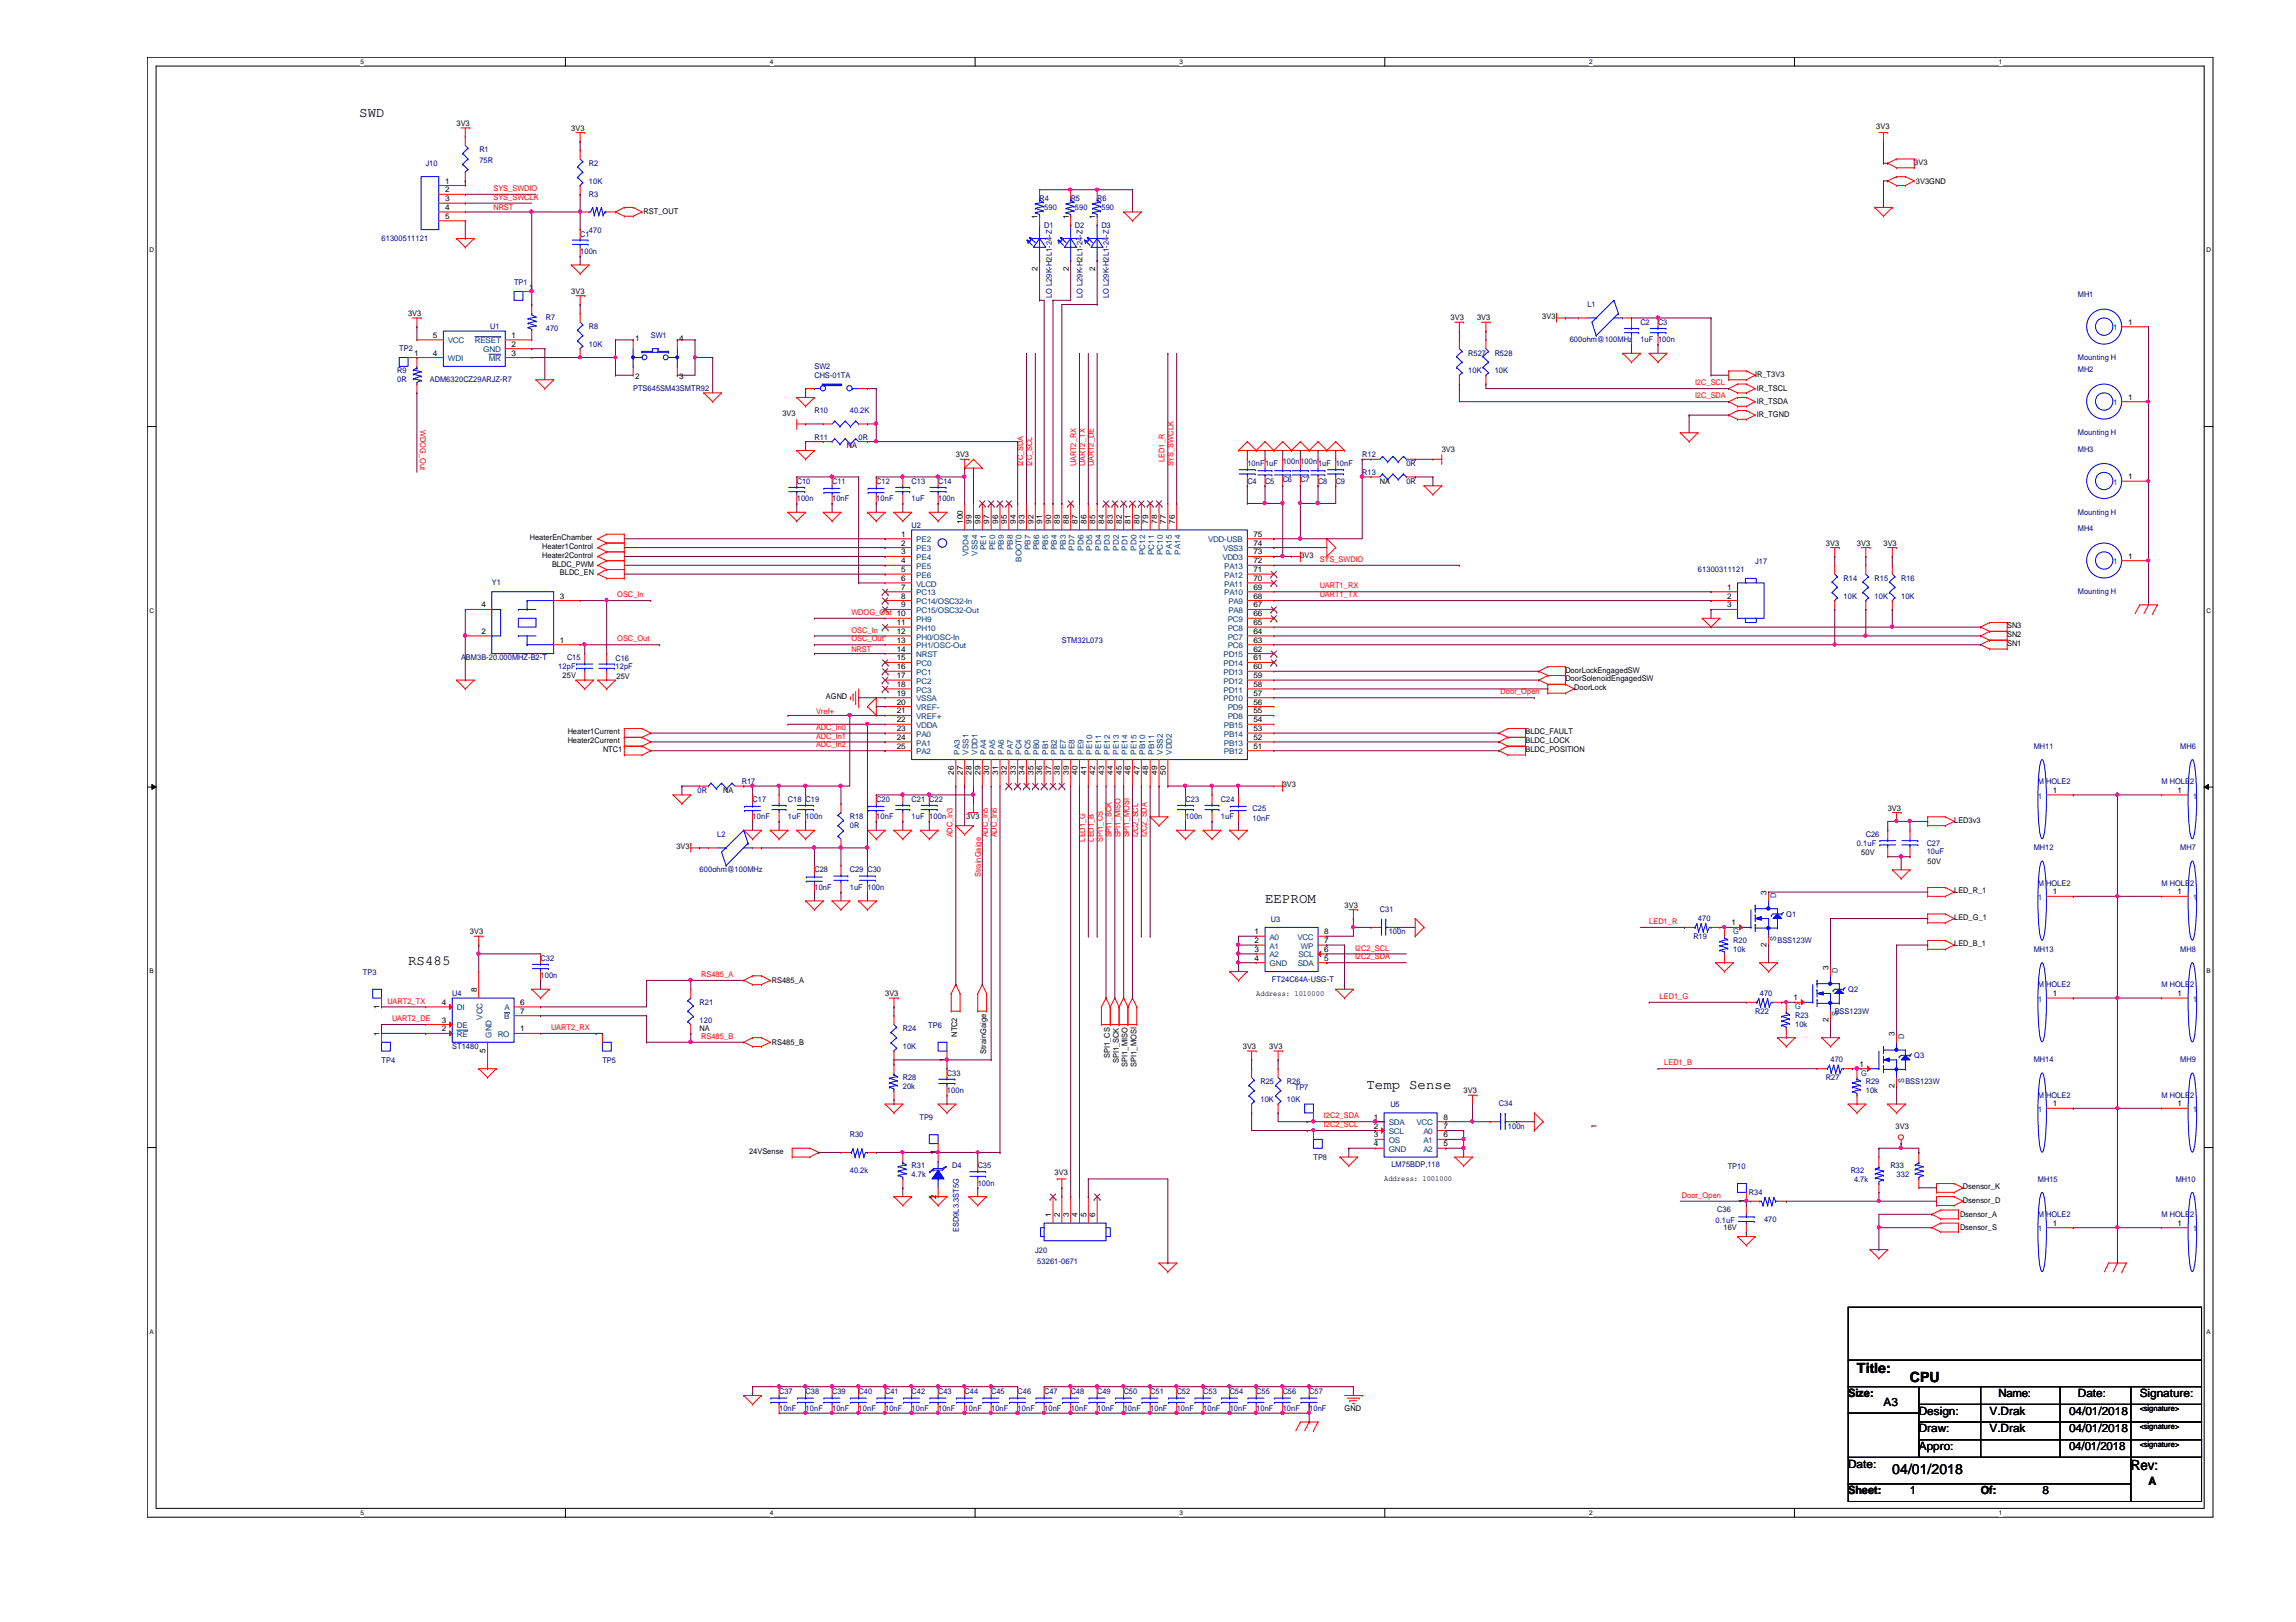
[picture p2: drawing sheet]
<svg xmlns="http://www.w3.org/2000/svg" width="297mm" height="210mm" viewBox="0 0 297 210" stroke-linecap="round" stroke-linejoin="round" font-family="sans-serif">
<defs><g id="words">
<g font-size="1.8">
<text x="46.5" y="15.2">SWD</text>
<text x="163.7" y="116.9">EEPROM</text>
<text x="52.8" y="124.9">RS485</text>
<text x="176.8" y="140.9">Temp Sense</text>
<text x="240.2" y="177.7">Title:</text>
<text x="247.1" y="178.9">CPU</text>
<text x="244.8" y="190.8">04/01/2018</text>
<text x="275.7" y="190.2">Rev:</text>
</g>
<g font-size="1.5">
<text x="239.1" y="180.8">Size:</text>
<text x="243.7" y="181.9">A3</text>
<text x="248.2" y="183.1">Design:</text>
<text x="248.2" y="185.4">Draw:</text>
<text x="257.4" y="183.1">V.Drak</text>
<text x="257.4" y="185.4">V.Drak</text>
<text x="258.5" y="180.8">Name:</text>
<text x="267.7" y="183.1">04/01/2018</text>
<text x="267.7" y="185.4">04/01/2018</text>
<text x="268.8" y="180.8">Date:</text>
<text x="276.8" y="180.8">Signature:</text>
<text x="239.1" y="189.9">Date:</text>
<text x="248.2" y="187.7">Appro:</text>
<text x="267.7" y="187.7">04/01/2018</text>
<text x="239.1" y="193.4">Sheet:</text>
<text x="247.1" y="193.4">1</text>
<text x="256.2" y="193.4">Of:</text>
<text x="264.2" y="193.4">8</text>
<text x="278" y="192.2">A</text>
</g>
<g font-size="1">
<text x="59.1" y="16.3">3V3</text>
<text x="73.9" y="16.9">3V3</text>
<text x="242.7" y="16.6">3V3</text>
<text x="57.6" y="23.7">1</text>
<text x="247.6" y="21.3">3V3</text>
<text x="247.9" y="23.7">3V3GND</text>
<text x="57.6" y="24.9">2</text>
<text x="57.6" y="26">3</text>
<text x="57.6" y="27.2">4</text>
<text x="57.6" y="28.3">5</text>
<text x="83.3" y="27.7">RST_OUT</text>
<text x="134.2" y="28.3" transform="rotate(-90 134.2 28.3)">1</text>
<text x="138.3" y="28.3" transform="rotate(-90 138.3 28.3)">1</text>
<text x="141.7" y="28.3" transform="rotate(-90 141.7 28.3)">1</text>
<text x="134.2" y="35.1" transform="rotate(-90 134.2 35.1)">2</text>
<text x="138.3" y="35.1" transform="rotate(-90 138.3 35.1)">2</text>
<text x="141.7" y="35.1" transform="rotate(-90 141.7 35.1)">2</text>
<text x="52.8" y="40.9">3V3</text>
<text x="68.5" y="37.5">1</text>
<text x="73.9" y="38">3V3</text>
<text x="187.7" y="41.4">3V3</text>
<text x="191.1" y="41.4">3V3</text>
<text x="199.5" y="41.3">3V3</text>
<text x="53.6" y="46">1</text>
<text x="56" y="46">4</text>
<text x="56" y="43.7">5</text>
<text x="66.2" y="43.7">1</text>
<text x="66.2" y="44.9">2</text>
<text x="66.2" y="46">3</text>
<text x="82.2" y="44.1">1</text>
<text x="87.9" y="44.1">4</text>
<text x="275.3" y="42">1</text>
<text x="82.2" y="49.1">2</text>
<text x="87.9" y="49.1">3</text>
<text x="101.2" y="53.9">3V3</text>
<text x="227.1" y="48.8">IR_T3V3</text>
<text x="227.3" y="50.6">IR_TSCL</text>
<text x="227.3" y="52.3">IR_TSDA</text>
<text x="275.3" y="51.7">1</text>
<text x="109.6" y="58">NA</text>
<text x="123.7" y="59.2">3V3</text>
<text x="186.5" y="58.5">3V3</text>
<text x="227.3" y="54">IR_TGND</text>
<text x="178.5" y="62.6">NA</text>
<text x="275.3" y="62">1</text>
<text x="68.5" y="69.9">HeaterEnChamber</text>
<text x="70.1" y="71">Heater1Control</text>
<text x="116.6" y="69.5">1</text>
<text x="116.6" y="70.6">2</text>
<text x="116.6" y="71.8">3</text>
<text x="124.5" y="67.8" transform="rotate(-90 124.5 67.8)">100</text>
<text x="125.7" y="67.8" transform="rotate(-90 125.7 67.8)">99</text>
<text x="126.8" y="67.8" transform="rotate(-90 126.8 67.8)">98</text>
<text x="128" y="67.8" transform="rotate(-90 128 67.8)">97</text>
<text x="129.1" y="67.8" transform="rotate(-90 129.1 67.8)">96</text>
<text x="130.3" y="67.8" transform="rotate(-90 130.3 67.8)">95</text>
<text x="131.4" y="67.8" transform="rotate(-90 131.4 67.8)">94</text>
<text x="132.5" y="67.8" transform="rotate(-90 132.5 67.8)">93</text>
<text x="133.7" y="67.8" transform="rotate(-90 133.7 67.8)">92</text>
<text x="134.8" y="67.8" transform="rotate(-90 134.8 67.8)">91</text>
<text x="136" y="67.8" transform="rotate(-90 136 67.8)">90</text>
<text x="137.1" y="67.8" transform="rotate(-90 137.1 67.8)">89</text>
<text x="138.3" y="67.8" transform="rotate(-90 138.3 67.8)">88</text>
<text x="139.4" y="67.8" transform="rotate(-90 139.4 67.8)">87</text>
<text x="140.5" y="67.8" transform="rotate(-90 140.5 67.8)">86</text>
<text x="141.7" y="67.8" transform="rotate(-90 141.7 67.8)">85</text>
<text x="142.8" y="67.8" transform="rotate(-90 142.8 67.8)">84</text>
<text x="144" y="67.8" transform="rotate(-90 144 67.8)">83</text>
<text x="145.1" y="67.8" transform="rotate(-90 145.1 67.8)">82</text>
<text x="146.3" y="67.8" transform="rotate(-90 146.3 67.8)">81</text>
<text x="147.4" y="67.8" transform="rotate(-90 147.4 67.8)">80</text>
<text x="148.5" y="67.8" transform="rotate(-90 148.5 67.8)">79</text>
<text x="149.7" y="67.8" transform="rotate(-90 149.7 67.8)">78</text>
<text x="150.8" y="67.8" transform="rotate(-90 150.8 67.8)">77</text>
<text x="152" y="67.8" transform="rotate(-90 152 67.8)">76</text>
<text x="162.2" y="69.5">75</text>
<text x="162.2" y="70.6">74</text>
<text x="162.2" y="71.8">73</text>
<text x="236.2" y="70.6">3V3</text>
<text x="240.2" y="70.6">3V3</text>
<text x="243.7" y="70.6">3V3</text>
<text x="70.1" y="72.2">Heater2Control</text>
<text x="71.4" y="73.3">BLDC_PWM</text>
<text x="72.4" y="74.5">BLDC_EN</text>
<text x="72.4" y="77.5">3</text>
<text x="116.6" y="72.9">4</text>
<text x="116.6" y="74">5</text>
<text x="116.6" y="75.2">6</text>
<text x="116.6" y="76.3">7</text>
<text x="116.6" y="77.5">8</text>
<text x="162.2" y="72.9">72</text>
<text x="162.2" y="74">71</text>
<text x="162.2" y="75.2">70</text>
<text x="162.2" y="76.3">69</text>
<text x="162.2" y="77.5">68</text>
<text x="168.2" y="72.2">3V3</text>
<text x="223.4" y="76.3">1</text>
<text x="223.4" y="77.5">2</text>
<text x="275.3" y="72.3">1</text>
<text x="62.3" y="82">2</text>
<text x="62.3" y="78.6">4</text>
<text x="72.4" y="83.2">1</text>
<text x="116" y="80.9">11</text>
<text x="116" y="82">12</text>
<text x="116" y="83.2">13</text>
<text x="116.6" y="78.6">9</text>
<text x="162.2" y="78.6">67</text>
<text x="162.2" y="79.8">66</text>
<text x="162.2" y="80.9">65</text>
<text x="162.2" y="82">64</text>
<text x="162.2" y="83.2">63</text>
<text x="223.4" y="78.6">3</text>
<text x="259.7" y="83.6">SN1</text>
<text x="259.7" y="82.5">SN2</text>
<text x="259.7" y="81.3">SN3</text>
<text x="72.8" y="87.8">25V</text>
<text x="79.8" y="87.8">25V</text>
<text x="116" y="84.3">14</text>
<text x="116" y="85.5">15</text>
<text x="116" y="86.6">16</text>
<text x="116" y="87.8">17</text>
<text x="116" y="88.9">18</text>
<text x="162.2" y="84.3">62</text>
<text x="162.2" y="85.5">61</text>
<text x="162.2" y="86.6">60</text>
<text x="162.2" y="87.8">59</text>
<text x="162.2" y="88.9">58</text>
<text x="202.5" y="87">DoorLockEngagedSW</text>
<text x="202.5" y="88.2">DoorSolenoidEngagedSW</text>
<text x="203.7" y="89.3">DoorLock</text>
<text x="73.4" y="95">Heater1Current</text>
<text x="106.8" y="90.5">AGND</text>
<text x="116" y="90">19</text>
<text x="116" y="91.2">20</text>
<text x="116" y="92.3">21</text>
<text x="116" y="93.5">22</text>
<text x="116" y="94.6">23</text>
<text x="116" y="95.8">24</text>
<text x="162.2" y="90">57</text>
<text x="162.2" y="91.2">56</text>
<text x="162.2" y="92.3">55</text>
<text x="162.2" y="93.5">54</text>
<text x="162.2" y="94.6">53</text>
<text x="162.2" y="95.8">52</text>
<text x="197.4" y="95">BLDC_FAULT</text>
<text x="73.4" y="96.2">Heater2Current</text>
<text x="78" y="97.3">NTC1</text>
<text x="116" y="96.9">25</text>
<text x="123.4" y="100.3" transform="rotate(-90 123.4 100.3)">26</text>
<text x="124.5" y="100.3" transform="rotate(-90 124.5 100.3)">27</text>
<text x="125.7" y="100.3" transform="rotate(-90 125.7 100.3)">28</text>
<text x="126.8" y="100.3" transform="rotate(-90 126.8 100.3)">29</text>
<text x="128" y="100.3" transform="rotate(-90 128 100.3)">30</text>
<text x="129.1" y="100.3" transform="rotate(-90 129.1 100.3)">31</text>
<text x="130.3" y="100.3" transform="rotate(-90 130.3 100.3)">32</text>
<text x="131.4" y="100.3" transform="rotate(-90 131.4 100.3)">33</text>
<text x="132.5" y="100.3" transform="rotate(-90 132.5 100.3)">34</text>
<text x="133.7" y="100.3" transform="rotate(-90 133.7 100.3)">35</text>
<text x="134.8" y="100.3" transform="rotate(-90 134.8 100.3)">36</text>
<text x="136" y="100.3" transform="rotate(-90 136 100.3)">37</text>
<text x="137.1" y="100.3" transform="rotate(-90 137.1 100.3)">38</text>
<text x="138.3" y="100.3" transform="rotate(-90 138.3 100.3)">39</text>
<text x="139.4" y="100.3" transform="rotate(-90 139.4 100.3)">40</text>
<text x="140.5" y="100.3" transform="rotate(-90 140.5 100.3)">41</text>
<text x="141.7" y="100.3" transform="rotate(-90 141.7 100.3)">42</text>
<text x="142.8" y="100.3" transform="rotate(-90 142.8 100.3)">43</text>
<text x="144" y="100.3" transform="rotate(-90 144 100.3)">44</text>
<text x="145.1" y="100.3" transform="rotate(-90 145.1 100.3)">45</text>
<text x="146.3" y="100.3" transform="rotate(-90 146.3 100.3)">46</text>
<text x="147.4" y="100.3" transform="rotate(-90 147.4 100.3)">47</text>
<text x="148.5" y="100.3" transform="rotate(-90 148.5 100.3)">48</text>
<text x="149.7" y="100.3" transform="rotate(-90 149.7 100.3)">49</text>
<text x="150.8" y="100.3" transform="rotate(-90 150.8 100.3)">50</text>
<text x="162.2" y="96.9">51</text>
<text x="165.9" y="101.9">3V3</text>
<text x="197.4" y="96.2">BLDC_LOCK</text>
<text x="197.4" y="97.3">BLDC_POSITION</text>
<text x="93.6" y="102.6">NA</text>
<text x="125" y="106">3V3</text>
<text x="244.2" y="104.9">3V3</text>
<text x="252.8" y="106.5">LED3v3</text>
<text x="265.6" y="102.6">1</text>
<text x="281.7" y="102.6">1</text>
<text x="87.5" y="109.9">3V3</text>
<text x="240.8" y="110.6">50V</text>
<text x="249.4" y="111.8">50V</text>
<text x="173.9" y="117.5">3V3</text>
<text x="224" y="119.8">1</text>
<text x="228.6" y="115.8" transform="rotate(-90 228.6 115.8)">3</text>
<text x="252.8" y="115.6">LED_R_1</text>
<text x="252.8" y="119">LED_G_1</text>
<text x="265.6" y="115.7">1</text>
<text x="281.7" y="115.7">1</text>
<text x="60.8" y="120.9">3V3</text>
<text x="162.3" y="120.9">1</text>
<text x="162.3" y="122">2</text>
<text x="162.3" y="123.2">3</text>
<text x="162.3" y="124.3">4</text>
<text x="171.3" y="124.3">5</text>
<text x="171.3" y="123.2">6</text>
<text x="171.3" y="122">7</text>
<text x="171.3" y="120.9">8</text>
<text x="228.6" y="122.6" transform="rotate(-90 228.6 122.6)">2</text>
<text x="236.6" y="125.5" transform="rotate(-90 236.6 125.5)">3</text>
<text x="252.8" y="122.5">LED_B_1</text>
<text x="49.1" y="130.6" transform="rotate(-90 49.1 130.6)">1</text>
<text x="57.1" y="130">4</text>
<text x="61.7" y="128.4" transform="rotate(-90 61.7 128.4)">8</text>
<text x="67.3" y="130">6</text>
<text x="67.3" y="131.2">7</text>
<text x="99.9" y="127.2">RS485_A</text>
<text x="114.5" y="128.9">3V3</text>
<text x="162.5" y="128.9">Address: 1010000</text>
<text x="232" y="129.5">1</text>
<text x="265.6" y="128.9">1</text>
<text x="281.7" y="128.9">1</text>
<text x="49.1" y="134.1" transform="rotate(-90 49.1 134.1)">1</text>
<text x="57.1" y="133.5">2</text>
<text x="57.1" y="132.3">3</text>
<text x="62.8" y="136.3" transform="rotate(-90 62.8 136.3)">5</text>
<text x="67.3" y="133.5">1</text>
<text x="77.7" y="134.1" transform="rotate(-90 77.7 134.1)">1</text>
<text x="90.5" y="133.5">NA</text>
<text x="99.9" y="135.2">RS485_B</text>
<text x="122.3" y="137.4" transform="rotate(-90 122.3 137.4)">1</text>
<text x="123.8" y="134.2" transform="rotate(-90 123.8 134.2)">NTC2</text>
<text x="127.6" y="136.4" transform="rotate(-90 127.6 136.4)">StrainGaige</text>
<text x="143.6" y="136.9" transform="rotate(-90 143.6 136.9)">SPI1_CS</text>
<text x="144.7" y="137.6" transform="rotate(-90 144.7 137.6)">SPI1_SCK</text>
<text x="160.8" y="135.8">3V3</text>
<text x="164.2" y="135.8">3V3</text>
<text x="236.6" y="132.2" transform="rotate(-90 236.6 132.2)">2</text>
<text x="245.1" y="134.1" transform="rotate(-90 245.1 134.1)">3</text>
<text x="145.9" y="138" transform="rotate(-90 145.9 138)">SPI1_MISO</text>
<text x="147" y="138" transform="rotate(-90 147 138)">SPI1_MOSI</text>
<text x="189.4" y="141.5">3V3</text>
<text x="240.6" y="138">1</text>
<text x="245.1" y="140.8" transform="rotate(-90 245.1 140.8)">2</text>
<text x="265.6" y="143.2">1</text>
<text x="281.7" y="143.2">1</text>
<text x="96.9" y="149.4">24VSense</text>
<text x="121.1" y="149.5" transform="rotate(-90 121.1 149.5)">1</text>
<text x="169.7" y="146.6" transform="rotate(-90 169.7 146.6)">1</text>
<text x="169.7" y="145.4" transform="rotate(-90 169.7 145.4)">1</text>
<text x="177.7" y="144.9">1</text>
<text x="177.7" y="146">2</text>
<text x="177.7" y="147.2">3</text>
<text x="177.7" y="148.3">4</text>
<text x="186.7" y="148.3">5</text>
<text x="186.7" y="147.2">6</text>
<text x="186.7" y="146">7</text>
<text x="186.7" y="144.9">8</text>
<text x="245.2" y="146">3V3</text>
<text x="121.1" y="155.1" transform="rotate(-90 121.1 155.1)">2</text>
<text x="136.4" y="152.1">3V3</text>
<text x="179.1" y="152.9">Address: 1001000</text>
<text x="225.7" y="155.7" transform="rotate(-90 225.7 155.7)">1</text>
<text x="254" y="153.9">Dsensor_K</text>
<text x="254" y="155.6">Dsensor_D</text>
<text x="136" y="157.5" transform="rotate(-90 136 157.5)">1</text>
<text x="137.1" y="157.5" transform="rotate(-90 137.1 157.5)">2</text>
<text x="138.3" y="157.5" transform="rotate(-90 138.3 157.5)">3</text>
<text x="139.4" y="157.5" transform="rotate(-90 139.4 157.5)">4</text>
<text x="140.5" y="157.5" transform="rotate(-90 140.5 157.5)">5</text>
<text x="141.7" y="157.5" transform="rotate(-90 141.7 157.5)">6</text>
<text x="223" y="159.2">16V</text>
<text x="253.6" y="157.5">Dsensor_A</text>
<text x="253.6" y="159.2">Dsensor_S</text>
<text x="265.6" y="158.6">1</text>
<text x="281.7" y="158.6">1</text>
<text x="173.9" y="182.6">GND</text>
<text x="276.8" y="182.6">&lt;signature&gt;</text>
<text x="276.8" y="184.9">&lt;signature&gt;</text>
<text x="276.8" y="187.2">&lt;signature&gt;</text>
</g>
<g font-size="1" fill="#000080">
<text x="55.1" y="21.5">J10</text>
<text x="62" y="19.7">R1</text>
<text x="62" y="21.1">75R</text>
<text x="76.2" y="21.5">R2</text>
<text x="76.2" y="23.7">10K</text>
<text x="76.2" y="25.4">R3</text>
<text x="134.5" y="26">R4</text>
<text x="135.1" y="29.5">D1</text>
<text x="135.1" y="27.2">590</text>
<text x="138.5" y="26">R5</text>
<text x="139.1" y="29.5">D2</text>
<text x="139.1" y="27.2">590</text>
<text x="141.9" y="26">R6</text>
<text x="142.5" y="27.2">590</text>
<text x="142.5" y="29.5">D3</text>
<text x="49.4" y="31.2">61300511121</text>
<text x="75.1" y="30.6">C1</text>
<text x="75.1" y="32.9">100n</text>
<text x="76.2" y="30.1">470</text>
<text x="66.5" y="36.9">TP1</text>
<text x="70.6" y="41.4">R7</text>
<text x="136.1" y="38.6" transform="rotate(-90 136.1 38.6)">LO L29K-H2L1-24-Z</text>
<text x="140" y="38.6" transform="rotate(-90 140 38.6)">LO L29K-H2L1-24-Z</text>
<text x="143.5" y="38.6" transform="rotate(-90 143.5 38.6)">LO L29K-H2L1-24-Z</text>
<text x="205.4" y="39.8">L1</text>
<text x="268.8" y="38.5">MH1</text>
<text x="51.6" y="45.5">TP2</text>
<text x="63.4" y="42.6">U1</text>
<text x="70.6" y="42.8">470</text>
<text x="76.2" y="42.6">R8</text>
<text x="76.2" y="44.9">10K</text>
<text x="84.2" y="43.7">SW1</text>
<text x="105.4" y="47.8">SW2</text>
<text x="189.9" y="46">R527</text>
<text x="193.4" y="46">R528</text>
<text x="203.1" y="44.3">600ohm@100MHz</text>
<text x="212.2" y="42">C2</text>
<text x="212.2" y="44.3">1uF 100n</text>
<text x="214.5" y="42">C3</text>
<text x="268.8" y="46.6">Mounting H</text>
<text x="51.4" y="48.3">R9</text>
<text x="51.4" y="49.4">0R</text>
<text x="55.6" y="49.4">ADM6320CZ29ARJZ-R7</text>
<text x="81.9" y="50.6">PTS645SM43SMTR92</text>
<text x="105.4" y="53.5">R10</text>
<text x="105.4" y="48.9">CHS-01TA</text>
<text x="109.9" y="53.5">40.2K</text>
<text x="189.9" y="48.3">10K</text>
<text x="193.4" y="48.3">10K</text>
<text x="268.8" y="48.2">MH2</text>
<text x="105.4" y="56.9">R11</text>
<text x="111.1" y="56.9">0R</text>
<text x="176.2" y="59.2">R12</text>
<text x="268.8" y="58.5">MH3</text>
<text x="268.8" y="56.3">Mounting H</text>
<text x="103.1" y="62.6">C10</text>
<text x="103.1" y="64.9">100n</text>
<text x="107.7" y="62.6">C11</text>
<text x="107.7" y="64.9">10nF</text>
<text x="113.4" y="62.6">C12</text>
<text x="113.4" y="64.9">10nF</text>
<text x="117.9" y="62.6">C13</text>
<text x="117.9" y="64.9">1uF</text>
<text x="121.4" y="62.6">C14</text>
<text x="121.4" y="64.9">100n</text>
<text x="161.4" y="62.6">C4</text>
<text x="161.4" y="60.3">10nF1uF</text>
<text x="163.7" y="62.6">C5</text>
<text x="165.9" y="62.4">C6</text>
<text x="165.9" y="60.1">100n100n</text>
<text x="168.2" y="62.4">C7</text>
<text x="170.5" y="62.6">C8</text>
<text x="170.5" y="60.3">1uF 10nF</text>
<text x="172.8" y="62.6">C9</text>
<text x="176.2" y="61.5">R13</text>
<text x="181.9" y="60.3">0R</text>
<text x="181.9" y="62.6">0R</text>
<text x="117.9" y="68.3">U2</text>
<text x="268.8" y="68.7">MH4</text>
<text x="268.8" y="66.6">Mounting H</text>
<text x="63.6" y="75.7">Y1</text>
<text x="219.7" y="74">61300311121</text>
<text x="227.1" y="73">J17</text>
<text x="238.5" y="75.2">R14</text>
<text x="238.5" y="77.5">10K</text>
<text x="242.5" y="75.2">R15</text>
<text x="242.5" y="77.5">10K</text>
<text x="246" y="75.2">R16</text>
<text x="246" y="77.5">10K</text>
<text x="268.8" y="76.9">Mounting H</text>
<text x="137.4" y="83.2">STM32L073</text>
<text x="59.6" y="85.5">ABM3B-20.000MHZ-B2-T</text>
<text x="72.2" y="86.6">12pF</text>
<text x="73.4" y="85.5">C15</text>
<text x="79.6" y="85.6">C16</text>
<text x="79.6" y="86.6">12pF</text>
<text x="96" y="101.5">R17</text>
<text x="263.1" y="96.9">MH11</text>
<text x="263.7" y="101.5">M HOLE2</text>
<text x="279.7" y="101.5">M HOLE2</text>
<text x="282.1" y="96.9">MH6</text>
<text x="90.3" y="102.6">0R</text>
<text x="97.4" y="103.8">C17</text>
<text x="97.4" y="106">10nF</text>
<text x="101.9" y="103.8">C18 C19</text>
<text x="101.9" y="106">1uF 100n</text>
<text x="109.9" y="106">R18</text>
<text x="109.9" y="107.2">0R</text>
<text x="113.4" y="103.8">C20</text>
<text x="113.4" y="106">10nF</text>
<text x="117.9" y="103.8">C21 C22</text>
<text x="117.9" y="106">1uF 100n</text>
<text x="153.4" y="103.8">C23</text>
<text x="153.4" y="106">100n</text>
<text x="157.9" y="103.8">C24</text>
<text x="157.9" y="106">1uF</text>
<text x="162.1" y="104.9">C25</text>
<text x="162.1" y="106.3">10nF</text>
<text x="90.5" y="112.9">600ohm@100MHz</text>
<text x="92.8" y="108.3">L2</text>
<text x="105.4" y="112.9">C28</text>
<text x="109.9" y="112.9">C29 C30</text>
<text x="240.2" y="109.5">0.1uF</text>
<text x="241.4" y="108.3">C26</text>
<text x="249.3" y="109.5">C27</text>
<text x="249.3" y="110.5">10uF</text>
<text x="263.1" y="110">MH12</text>
<text x="282.1" y="110">MH7</text>
<text x="105.4" y="115.2">10nF</text>
<text x="109.9" y="115.2">1uF 100n</text>
<text x="164.4" y="119.3">U3</text>
<text x="178.5" y="118">C31</text>
<text x="219.7" y="119.2">470</text>
<text x="231.1" y="118.6">Q1</text>
<text x="263.7" y="114.6">M HOLE2</text>
<text x="279.7" y="114.6">M HOLE2</text>
<text x="69.9" y="124.3">C32</text>
<text x="179.7" y="120.9">100n</text>
<text x="219.1" y="121.5">R19</text>
<text x="224.2" y="122">R20</text>
<text x="224.2" y="123.2">10k</text>
<text x="230" y="122">BSS123W</text>
<text x="263.1" y="123.2">MH13</text>
<text x="282.1" y="123.2">MH8</text>
<text x="46.9" y="126.2">TP3</text>
<text x="58.5" y="128.9">U4</text>
<text x="69.9" y="126.6">100n</text>
<text x="90.5" y="130">R21</text>
<text x="164.5" y="127">FT24C64A-USG-T</text>
<text x="227.1" y="131.2">R22</text>
<text x="227.7" y="128.9">470</text>
<text x="232.2" y="131.7">R23</text>
<text x="237.4" y="131.2">BSS123W</text>
<text x="239.1" y="128.3">Q2</text>
<text x="263.7" y="127.8">M HOLE2</text>
<text x="279.7" y="127.8">M HOLE2</text>
<text x="49.4" y="137.6">TP4</text>
<text x="58.5" y="135.8">ST1480</text>
<text x="77.9" y="137.6">TP5</text>
<text x="90.5" y="132.3">120</text>
<text x="116.8" y="133.5">R24</text>
<text x="116.8" y="135.8">10K</text>
<text x="120.1" y="133">TP6</text>
<text x="232.2" y="132.9">10k</text>
<text x="236.8" y="137.5">470</text>
<text x="247.6" y="136.9">Q3</text>
<text x="263.1" y="137.5">MH14</text>
<text x="282.1" y="137.5">MH9</text>
<text x="116.8" y="139.7">R28</text>
<text x="116.8" y="140.9">20k</text>
<text x="122.5" y="139.2">C33</text>
<text x="122.5" y="141.5">100n</text>
<text x="163.1" y="140.3">R25</text>
<text x="163.1" y="142.6">10K</text>
<text x="166.5" y="140.3">R26</text>
<text x="166.5" y="142.6">10K</text>
<text x="167.5" y="141">TP7</text>
<text x="179.9" y="143.3">U5</text>
<text x="193.9" y="143.2">C34</text>
<text x="236.2" y="139.7">R27</text>
<text x="241.4" y="140.3">R29</text>
<text x="241.4" y="141.5">10k</text>
<text x="246.5" y="140.3">BSS123W</text>
<text x="263.7" y="142">M HOLE2</text>
<text x="279.7" y="142">M HOLE2</text>
<text x="109.9" y="147.2">R30</text>
<text x="119" y="145">TP9</text>
<text x="195.1" y="146">100n</text>
<text x="109.9" y="151.8">40.2k</text>
<text x="117.9" y="151.2">R31</text>
<text x="117.9" y="152.3">4.7k</text>
<text x="123.2" y="151.2">D4</text>
<text x="126.5" y="151.2">C35</text>
<text x="126.5" y="153.5">100n</text>
<text x="169.9" y="150.2">TP8</text>
<text x="180" y="151">LM75BDP,118</text>
<text x="223.5" y="151.3">TP10</text>
<text x="226.3" y="154.6">R34</text>
<text x="239.4" y="151.8">R32</text>
<text x="239.9" y="152.9">4.7k</text>
<text x="244.6" y="151.2">R33</text>
<text x="245.4" y="152.3">332</text>
<text x="263.7" y="152.9">MH15</text>
<text x="281.5" y="152.9">MH10</text>
<text x="124" y="159.4" transform="rotate(-90 124 159.4)">ESD9L3.3ST5G</text>
<text x="222" y="158.2">0.1uF</text>
<text x="222.2" y="156.9">C36</text>
<text x="228.2" y="158.2">470</text>
<text x="263.7" y="157.5">M HOLE2</text>
<text x="279.7" y="157.5">M HOLE2</text>
<text x="133.9" y="162.1">J20</text>
<text x="134.2" y="163.5">53261-0671</text>
<text x="100.8" y="180.3">C37</text>
<text x="100.8" y="182.6">10nF</text>
<text x="104.2" y="180.3">C38</text>
<text x="104.2" y="182.6">10nF</text>
<text x="107.7" y="180.3">C39</text>
<text x="107.7" y="182.6">10nF</text>
<text x="111.1" y="180.3">C40</text>
<text x="111.1" y="182.6">10nF</text>
<text x="114.5" y="180.3">C41</text>
<text x="114.5" y="182.6">10nF</text>
<text x="117.9" y="180.3">C42</text>
<text x="117.9" y="182.6">10nF</text>
<text x="121.4" y="180.3">C43</text>
<text x="121.4" y="182.6">10nF</text>
<text x="124.8" y="180.3">C44</text>
<text x="124.8" y="182.6">10nF</text>
<text x="128.2" y="180.3">C45</text>
<text x="128.2" y="182.6">10nF</text>
<text x="131.7" y="180.3">C46</text>
<text x="131.7" y="182.6">10nF</text>
<text x="135.1" y="180.3">C47</text>
<text x="135.1" y="182.6">10nF</text>
<text x="138.5" y="180.3">C48</text>
<text x="138.5" y="182.6">10nF</text>
<text x="141.9" y="180.3">C49</text>
<text x="141.9" y="182.6">10nF</text>
<text x="145.4" y="180.3">C50</text>
<text x="145.4" y="182.6">10nF</text>
<text x="148.8" y="180.3">C51</text>
<text x="148.8" y="182.6">10nF</text>
<text x="152.2" y="180.3">C52</text>
<text x="152.2" y="182.6">10nF</text>
<text x="155.7" y="180.3">C53</text>
<text x="155.7" y="182.6">10nF</text>
<text x="159.1" y="180.3">C54</text>
<text x="159.1" y="182.6">10nF</text>
<text x="162.5" y="180.3">C55</text>
<text x="162.5" y="182.6">10nF</text>
<text x="165.9" y="180.3">C56</text>
<text x="165.9" y="182.6">10nF</text>
<text x="169.4" y="180.3">C57</text>
<text x="169.4" y="182.6">10nF</text>
</g>
<g font-size="1" fill="#f00">
<text x="63.8" y="24.7">SYS_SWDIO</text>
<text x="63.8" y="25.9">SYS_SWCLK</text>
<text x="63.8" y="27.2">NRST</text>
<text x="219.3" y="49.9">I2C_SCL</text>
<text x="219.3" y="51.6">I2C_SDA</text>
<text x="54.4" y="55.6" transform="rotate(90 54.4 55.6)">WDOG_Out</text>
<text x="150.7" y="59.8" transform="rotate(-90 150.7 59.8)">LED1_R</text>
<text x="132.4" y="60.4" transform="rotate(-90 132.4 60.4)">I2C_SDA</text>
<text x="133.5" y="60.4" transform="rotate(-90 133.5 60.4)">I2C_SCL</text>
<text x="139.2" y="60.4" transform="rotate(-90 139.2 60.4)">UART2_RX</text>
<text x="140.4" y="60.4" transform="rotate(-90 140.4 60.4)">UART2_TX</text>
<text x="141.5" y="60.4" transform="rotate(-90 141.5 60.4)">UART2_DE</text>
<text x="151.8" y="60.4" transform="rotate(-90 151.8 60.4)">SYS_SWCLK</text>
<text x="79.8" y="77.3">OSC_In</text>
<text x="170.7" y="72.7">SYS_SWDIO</text>
<text x="170.7" y="76.2">UART1_RX</text>
<text x="170.7" y="77.3">UART1_TX</text>
<text x="79.8" y="83">OSC_Out</text>
<text x="110.2" y="79.6">WDOG_Out 10</text>
<text x="110.2" y="81.9">OSC_In</text>
<text x="110.2" y="83">OSC_Out</text>
<text x="110.2" y="84.4">NRST</text>
<text x="194.1" y="89.9">Door_Open</text>
<text x="105.6" y="92.4">Vref+</text>
<text x="105.6" y="94.4">ADC_In0</text>
<text x="105.6" y="95.6">ADC_In1</text>
<text x="105.6" y="96.7">ADC_In2</text>
<text x="123.2" y="108.4" transform="rotate(-90 123.2 108.4)">ADC_In3</text>
<text x="126.9" y="113.5" transform="rotate(-90 126.9 113.5)">StrainGaige</text>
<text x="127.8" y="108.4" transform="rotate(-90 127.8 108.4)">ADC_In5</text>
<text x="128.9" y="108.4" transform="rotate(-90 128.9 108.4)">ADC_In6</text>
<text x="140.4" y="108.9" transform="rotate(-90 140.4 108.9)">LED1_G</text>
<text x="141.5" y="108.9" transform="rotate(-90 141.5 108.9)">LED1_B</text>
<text x="142.7" y="108.9" transform="rotate(-90 142.7 108.9)">SPI1_CS</text>
<text x="143.8" y="108.4" transform="rotate(-90 143.8 108.4)">SPI1_SCK</text>
<text x="144.9" y="108.4" transform="rotate(-90 144.9 108.4)">SPI1_MISO</text>
<text x="146.1" y="108.4" transform="rotate(-90 146.1 108.4)">SPI1_MOSI</text>
<text x="147.2" y="108.4" transform="rotate(-90 147.2 108.4)">I2C2_SCL</text>
<text x="148.4" y="108.4" transform="rotate(-90 148.4 108.4)">I2C2_SDA</text>
<text x="213.4" y="119.6">LED1_R</text>
<text x="175.3" y="123">I2C2_SCL</text>
<text x="175.3" y="124.2">I2C2_SDA</text>
<text x="50.1" y="129.9">UART2_TX</text>
<text x="90.7" y="126.4">RS485_A</text>
<text x="214.7" y="129.3">LED1_G</text>
<text x="50.7" y="132.2">UART2_DE</text>
<text x="71.3" y="133.3">UART2_RX</text>
<text x="90.7" y="134.5">RS485_B</text>
<text x="215.3" y="137.9">LED1_B</text>
<text x="171.3" y="145.9">I2C2_SCL</text>
<text x="171.3" y="144.7">I2C2_SDA</text>
<text x="217.6" y="155">Door_Open</text>
</g>
<g font-size="1" fill="#004080">
<text x="58" y="46.7">WDI</text>
<text x="58" y="44.4">VCC</text>
<text x="61.4" y="44.4">RESET</text>
<text x="62.5" y="45.6">GND</text>
<text x="63.2" y="46.7">MR</text>
<text x="273.4" y="42.8">1</text>
<text x="273.4" y="52.5">1</text>
<text x="273.4" y="62.7">1</text>
<text x="118.5" y="70.2">PE2</text>
<text x="118.5" y="71.3">PE3</text>
<text x="126.4" y="71.9" transform="rotate(-90 126.4 71.9)">VSS4</text>
<text x="127.6" y="71.2" transform="rotate(-90 127.6 71.2)">PE1</text>
<text x="128.7" y="71.2" transform="rotate(-90 128.7 71.2)">PE0</text>
<text x="129.9" y="71.2" transform="rotate(-90 129.9 71.2)">PB9</text>
<text x="131" y="71.2" transform="rotate(-90 131 71.2)">PB8</text>
<text x="133.3" y="71.2" transform="rotate(-90 133.3 71.2)">PB7</text>
<text x="134.5" y="71.2" transform="rotate(-90 134.5 71.2)">PB6</text>
<text x="135.6" y="71.2" transform="rotate(-90 135.6 71.2)">PB5</text>
<text x="136.7" y="71.2" transform="rotate(-90 136.7 71.2)">PB4</text>
<text x="137.9" y="71.2" transform="rotate(-90 137.9 71.2)">PB3</text>
<text x="139" y="71.2" transform="rotate(-90 139 71.2)">PD7</text>
<text x="140.2" y="71.2" transform="rotate(-90 140.2 71.2)">PD6</text>
<text x="141.3" y="71.2" transform="rotate(-90 141.3 71.2)">PD5</text>
<text x="142.5" y="71.2" transform="rotate(-90 142.5 71.2)">PD4</text>
<text x="143.6" y="71.2" transform="rotate(-90 143.6 71.2)">PD3</text>
<text x="144.7" y="71.2" transform="rotate(-90 144.7 71.2)">PD2</text>
<text x="145.9" y="71.2" transform="rotate(-90 145.9 71.2)">PD1</text>
<text x="147" y="71.2" transform="rotate(-90 147 71.2)">PD0</text>
<text x="148.2" y="71.8" transform="rotate(-90 148.2 71.8)">PC12</text>
<text x="149.3" y="71.8" transform="rotate(-90 149.3 71.8)">PC11</text>
<text x="150.5" y="71.8" transform="rotate(-90 150.5 71.8)">PC10</text>
<text x="151.6" y="71.8" transform="rotate(-90 151.6 71.8)">PA15</text>
<text x="152.7" y="71.8" transform="rotate(-90 152.7 71.8)">PA14</text>
<text x="156.3" y="70.2">VDD-USB</text>
<text x="158.2" y="71.3">VSS3</text>
<text x="118.5" y="72.5">PE4</text>
<text x="118.5" y="73.6">PE5</text>
<text x="118.5" y="74.8">PE6</text>
<text x="118.5" y="75.9">VLCD</text>
<text x="118.5" y="77">PC13</text>
<text x="125.3" y="72" transform="rotate(-90 125.3 72)">VDD4</text>
<text x="132.2" y="72.7" transform="rotate(-90 132.2 72.7)">BOOT0</text>
<text x="158.2" y="72.5">VDD3</text>
<text x="158.4" y="73.6">PA13</text>
<text x="158.4" y="74.8">PA12</text>
<text x="158.4" y="75.9">PA11</text>
<text x="158.4" y="77">PA10</text>
<text x="273.4" y="73">1</text>
<text x="118.5" y="78.2">PC14/OSC32-In</text>
<text x="118.5" y="79.3">PC15/OSC32-Out</text>
<text x="118.5" y="80.5">PH9</text>
<text x="118.5" y="81.6">PH10</text>
<text x="118.5" y="82.8">PH0/OSC-In</text>
<text x="118.5" y="83.9">PH1/OSC-Out</text>
<text x="158.8" y="80.5">PC9</text>
<text x="158.8" y="81.6">PC8</text>
<text x="158.8" y="82.8">PC7</text>
<text x="158.8" y="83.9">PC6</text>
<text x="158.9" y="78.2">PA9</text>
<text x="158.9" y="79.3">PA8</text>
<text x="118.5" y="85">NRST</text>
<text x="118.5" y="86.2">PC0</text>
<text x="118.5" y="87.3">PC1</text>
<text x="118.5" y="88.5">PC2</text>
<text x="118.5" y="89.6">PC3</text>
<text x="158.3" y="85">PD15</text>
<text x="158.3" y="86.2">PD14</text>
<text x="158.3" y="87.3">PD13</text>
<text x="158.3" y="88.5">PD12</text>
<text x="158.3" y="89.6">PD11</text>
<text x="118.5" y="90.8">VSSA</text>
<text x="118.5" y="91.9">VREF-</text>
<text x="118.5" y="93">VREF+</text>
<text x="118.5" y="94.2">VDDA</text>
<text x="118.5" y="95.3">PA0</text>
<text x="158.3" y="90.8">PD10</text>
<text x="158.3" y="94.2">PB15</text>
<text x="158.3" y="95.3">PB14</text>
<text x="158.8" y="91.9">PD9</text>
<text x="158.8" y="93">PD8</text>
<text x="118.5" y="96.5">PA1</text>
<text x="118.5" y="97.6">PA2</text>
<text x="124.2" y="97.7" transform="rotate(-90 124.2 97.7)">PA3</text>
<text x="125.3" y="97.7" transform="rotate(-90 125.3 97.7)">VSS1</text>
<text x="126.4" y="97.7" transform="rotate(-90 126.4 97.7)">VDD1</text>
<text x="127.6" y="97.7" transform="rotate(-90 127.6 97.7)">PA4</text>
<text x="128.7" y="97.7" transform="rotate(-90 128.7 97.7)">PA5</text>
<text x="129.9" y="97.7" transform="rotate(-90 129.9 97.7)">PA6</text>
<text x="131" y="97.7" transform="rotate(-90 131 97.7)">PA7</text>
<text x="132.2" y="97.7" transform="rotate(-90 132.2 97.7)">PC4</text>
<text x="133.3" y="97.7" transform="rotate(-90 133.3 97.7)">PC5</text>
<text x="134.5" y="97.7" transform="rotate(-90 134.5 97.7)">PB0</text>
<text x="135.6" y="97.7" transform="rotate(-90 135.6 97.7)">PB1</text>
<text x="136.7" y="97.7" transform="rotate(-90 136.7 97.7)">PB2</text>
<text x="137.9" y="97.7" transform="rotate(-90 137.9 97.7)">PE7</text>
<text x="139" y="97.7" transform="rotate(-90 139 97.7)">PE8</text>
<text x="140.2" y="97.7" transform="rotate(-90 140.2 97.7)">PE9</text>
<text x="141.3" y="97.7" transform="rotate(-90 141.3 97.7)">PE10</text>
<text x="142.5" y="97.7" transform="rotate(-90 142.5 97.7)">PE11</text>
<text x="143.6" y="97.7" transform="rotate(-90 143.6 97.7)">PE12</text>
<text x="144.7" y="97.7" transform="rotate(-90 144.7 97.7)">PE13</text>
<text x="145.9" y="97.7" transform="rotate(-90 145.9 97.7)">PE14</text>
<text x="147" y="97.7" transform="rotate(-90 147 97.7)">PE15</text>
<text x="148.2" y="97.7" transform="rotate(-90 148.2 97.7)">PB10</text>
<text x="149.3" y="97.7" transform="rotate(-90 149.3 97.7)">PB11</text>
<text x="150.5" y="97.7" transform="rotate(-90 150.5 97.7)">VSS2</text>
<text x="151.6" y="97.7" transform="rotate(-90 151.6 97.7)">VDD2</text>
<text x="158.3" y="96.5">PB13</text>
<text x="158.3" y="97.6">PB12</text>
<text x="263.7" y="103.3">1</text>
<text x="283.7" y="103.3">1</text>
<text x="229.8" y="116.2" transform="rotate(-90 229.8 116.2)">D</text>
<text x="263.7" y="116.5">1</text>
<text x="283.7" y="116.5">1</text>
<text x="164.3" y="121.6">A0</text>
<text x="164.3" y="122.8">A1</text>
<text x="164.3" y="123.9">A2</text>
<text x="164.3" y="125.1">GND</text>
<text x="167.9" y="121.6">VCC</text>
<text x="167.9" y="125.1">SDA</text>
<text x="168" y="123.9">SCL</text>
<text x="168.3" y="122.8">WP</text>
<text x="224.2" y="120.9">G</text>
<text x="229.8" y="121.8" transform="rotate(-90 229.8 121.8)">S</text>
<text x="237.8" y="125.9" transform="rotate(-90 237.8 125.9)">D</text>
<text x="59.1" y="130.8">DI</text>
<text x="62.4" y="132" transform="rotate(-90 62.4 132)">VCC</text>
<text x="65.2" y="131.9">B</text>
<text x="65.3" y="130.8">A</text>
<text x="232.2" y="130.6">G</text>
<text x="237.8" y="131.5" transform="rotate(-90 237.8 131.5)">S</text>
<text x="263.7" y="129.6">1</text>
<text x="283.7" y="129.6">1</text>
<text x="59.1" y="134.2">RE</text>
<text x="59.1" y="133.1">DE</text>
<text x="63.6" y="134.3" transform="rotate(-90 63.6 134.3)">GND</text>
<text x="64.4" y="134.2">RO</text>
<text x="246.3" y="134.5" transform="rotate(-90 246.3 134.5)">D</text>
<text x="240.8" y="139.2">G</text>
<text x="246.3" y="140.1" transform="rotate(-90 246.3 140.1)">S</text>
<text x="263.7" y="143.9">1</text>
<text x="283.7" y="143.9">1</text>
<text x="179.7" y="145.6">SDA</text>
<text x="179.7" y="146.8">SCL</text>
<text x="179.7" y="147.9">OS</text>
<text x="179.7" y="149.1">GND</text>
<text x="183.3" y="145.6">VCC</text>
<text x="184.1" y="149.1">A2</text>
<text x="184.1" y="147.9">A1</text>
<text x="184.1" y="146.8">A0</text>
<text x="263.7" y="159.3">1</text>
<text x="283.7" y="159.3">1</text>
</g>
<g font-size=".8">
<text x="46.7" y="8.3">5</text>
<text x="99.6" y="8.3">4</text>
<text x="152.6" y="8.3">3</text>
<text x="205.6" y="8.3">2</text>
<text x="258.6" y="8.3">1</text>
<text x="19.3" y="32.6">D</text>
<text x="285.5" y="32.6">D</text>
<text x="19.3" y="79.3">C</text>
<text x="285.5" y="79.3">C</text>
<text x="19.3" y="125.9">B</text>
<text x="285.5" y="125.9">B</text>
<text x="19.3" y="172.6">A</text>
<text x="285.5" y="172.6">A</text>
<text x="46.7" y="196.1">5</text>
<text x="99.6" y="196.1">4</text>
<text x="152.6" y="196.1">3</text>
<text x="205.6" y="196.1">2</text>
<text x="258.6" y="196.1">1</text>
</g>
</g></defs>
<path d="M19.1 7.4h267.2v188.9h-267.2zM20.2 8.6h265v186.6h-265z" fill="none" stroke="#000" stroke-width=".13"/>
<g fill="#fff">
<path d="M46.7 7.5h.4v1h-.4z"/>
<path d="M46.7 195.3h.4v1h-.4z"/>
</g>
<path d="M73.2 7.4v1.2M73.2 195.2v1.1" fill="none" stroke="#000" stroke-width=".13"/>
<g fill="#fff">
<path d="M99.6 7.5h.5v1h-.5z"/>
<path d="M99.6 195.3h.5v1h-.5z"/>
</g>
<path d="M126.2 7.4v1.2M126.2 195.2v1.1" fill="none" stroke="#000" stroke-width=".13"/>
<g fill="#fff">
<path d="M152.6 7.5h.5v1h-.5z"/>
<path d="M152.6 195.3h.5v1h-.5z"/>
</g>
<path d="M179.2 7.4v1.2M179.2 195.2v1.1" fill="none" stroke="#000" stroke-width=".13"/>
<g fill="#fff">
<path d="M205.6 7.5h.5v1h-.5z"/>
<path d="M205.6 195.3h.5v1h-.5z"/>
</g>
<path d="M232.2 7.4v1.2M232.2 195.2v1.1" fill="none" stroke="#000" stroke-width=".13"/>
<g fill="#fff">
<path d="M258.6 7.5h.5v1h-.5z"/>
<path d="M258.6 195.3h.5v1h-.5z"/>
<path d="M19.3 31.9h.6v.9h-.6z"/>
<path d="M285.5 31.9h.5v.9h-.5z"/>
<path d="M19.3 78.5h.6v1h-.6z"/>
<path d="M285.5 78.5h.5v1h-.5z"/>
</g>
<path d="M19.1 55.2h1.1M285.2 55.2h1.1" fill="none" stroke="#000" stroke-width=".13"/>
<g fill="#fff">
<path d="M19.3 125.2h.6v.9h-.6z"/>
<path d="M285.5 125.2h.5v.9h-.5z"/>
</g>
<path d="M19.1 101.9h1.1M19.6 101.5l.6 .4-.6 .2zM285.2 101.9l.5-.4v.6zM285.2 101.9h1.1" fill="none" stroke="#000" stroke-width=".13"/>
<path d="M19.6 101.5l.6 .4-.6 .2zM285.2 101.9l.5-.4v.6z" fill="#000"/>
<g fill="#fff">
<path d="M19.3 171.8h.6v1h-.6z"/>
<path d="M285.5 171.8h.5v1h-.5z"/>
</g>
<g fill="none" stroke="#000" stroke-width=".13">
<path d="M19.1 148.5h1.1M285.2 148.5h1.1M239.1 169.2h45.7v6.8h-45.7zM239.1 176h45.7v3.5h-45.7zM239.1 179.5h9.1v3.4h-9.1zM248.2 179.5h8v2.2h-8zM256.2 179.5h10.3v2.2h-10.3zM266.5 179.5h9.2v2.2h-9.2zM275.7 179.5h9.1v2.2h-9.1zM239.1 182.9h9.1v5.7h-9.1zM239.1 188.6h36.6v3.4h-36.6zM239.1 192h36.6v2.3h-36.6z"/>
<path d="M248.2 181.7h8v2.3h-8zM248.2 184h8v2.3h-8zM248.2 186.3h36.6v2.3h-36.6zM248.2 186.3h8v2.3h-8zM256.2 181.7h10.3v2.3h-10.3zM256.2 184h10.3v2.3h-10.3zM256.2 186.3h10.3v2.3h-10.3zM266.5 181.7h9.2v2.3h-9.2zM266.5 184h9.2v2.3h-9.2zM266.5 186.3h9.2v2.3h-9.2zM275.7 181.7h9.1v2.3h-9.1zM275.7 184h9.1v2.3h-9.1z"/>
<path d="M275.7 186.3h9.1v2.3h-9.1zM275.7 188.6h9.1v5.7h-9.1z"/>
</g>
<g fill="none" stroke="#f00" stroke-width=".13">
<path d="M59.6 16.6h1.2M60.2 17.7h.1M60.2 16.6v1.1M60.8 16.6h.1M74.5 17.1h1.1M75.1 18.3h.1M75.1 17.1v1.2M75.6 17.1h.1M243.1 17.1h1.1M243.7 18.3h.1M243.7 17.1v1.2M244.2 17.1h.1"/>
<path d="M59.1 30.9h.1M59.1 30.9h2.2M59.1 30.9l1.1 1.1M60.2 32h.1M61.3 30.9h.1M61.3 30.9l-1.1 1.1M73.9 34.3h.1M73.9 34.3h2.3M73.9 34.3l1.2 1.1M74.5 38.3h1.1M75.1 35.4h.1M75.1 39.4h.1"/>
<path d="M75.1 38.3v1.1M75.6 38.3h.1M76.2 34.3h.1M76.2 34.3l-1.1 1.1M79.6 27.4h.1M79.6 27.4l1.2 .6M80.8 26.8h.1M80.8 28h.1M80.8 26.8l-1.2 .6M80.8 26.8h1.1M80.8 28h1.1M81.9 26.8h.1"/>
<path d="M81.9 28h.1M81.9 26.8l1.2 .6M83.1 27.4h.1M83.1 27.4l-1.2 .6M145.4 27.4h.1M145.4 27.4h2.3M145.4 27.4l1.1 1.2M146.5 28.6h.1M147.7 27.4h.1M147.7 27.4l-1.2 1.2M242.5 26.8h.1M242.5 26.8h2.3"/>
<path d="M242.5 26.8l1.2 1.2M243.7 28h.1M244.2 21.1h.1M244.2 23.4h.1M244.2 21.1l1.2 .6M244.2 23.4l1.2 .6M244.8 26.8h.1M244.8 26.8l-1.1 1.2M245.4 20.6h.1M245.4 21.7h.1M245.4 22.9h.1M245.4 24h.1"/>
<path d="M245.4 20.6l-1.2 .5M245.4 20.6h2.3M245.4 21.7h2.3M245.4 22.9l-1.2 .5M245.4 22.9h1.1M245.4 24h1.1M246.5 22.9h.1M246.5 24h.1M246.5 22.9l1.2 .5M247.7 20.6h.1M247.7 21.7h.1M247.7 23.4h.1"/>
<path d="M247.7 20.6v1.1M247.7 23.4l-1.2 .6M53.3 41.1h1.2M53.9 42.3h.1M53.9 41.1v1.2M54.5 41.1h.1M69.3 49.1h.1M69.3 49.1h2.3M69.3 49.1l1.2 1.2M70.5 50.3h.1M71.6 49.1h.1M71.6 49.1l-1.1 1.2"/>
<path d="M91.1 50.8h.1M91.1 50.8h2.2M91.1 50.8l1.1 1.2M92.2 52h.1M93.3 50.8h.1M93.3 50.8l-1.1 1.2M103.1 51.4h.1M103.1 55.4h.1M103.1 58.3h.1M103.1 51.4h2.3M103.1 51.4l1.1 1.2M103.1 54.9h1.1"/>
<path d="M103.1 54.3v1.1M103.1 58.3h2.3M103.1 58.3l1.1 1.1M104.2 52.6h.1M104.2 54.9h.1M104.2 59.4h.1M105.4 51.4h.1M105.4 58.3h.1M105.4 51.4l-1.2 1.2M105.4 58.3l-1.2 1.1M124.2 59.4h1.1M124.8 59.4v1.2"/>
<path d="M125.3 59.4h.1M125.9 59.4h.1M125.9 59.4l1.2 1.2M125.9 59.4l-1.1 1.2M160.2 58.3h.1M160.2 58.3h13.7M161.4 57.1h.1M161.4 57.1l1.1 1.2M161.4 57.1l-1.2 1.2M162.5 58.3h.1M163.7 57.1h.1M163.7 57.1l-1.2 1.2"/>
<path d="M163.7 57.1l1.1 1.2M164.8 58.3h.1M165.9 57.1h.1M165.9 57.1l-1.1 1.2M165.9 57.1l1.2 1.2M167.1 58.3h.1M168.2 57.1h.1M168.2 57.1l-1.1 1.2M168.2 57.1l1.2 1.2M169.4 58.3h.1M170.5 57.1h.1M170.5 57.1l-1.1 1.2"/>
<path d="M170.5 57.1l1.2 1.2M171.7 58.3h.1M172.8 57.1h.1M172.8 57.1l1.1 1.2M172.8 57.1l-1.1 1.2M173.9 58.3h.1M185.4 59.4h.1M185.4 59.4h1.1M186.5 60h.1M186.5 58.8v1.2M188.2 41.7h1.2M188.8 42.8h.1"/>
<path d="M188.8 41.7v1.1M189.4 41.7h.1M191.6 41.7h1.2M192.2 42.8h.1M192.2 41.7v1.1M192.8 41.7h.1M201.4 40.6h.1M201.4 41.1h1.1M201.4 40.6v1.1M202.5 41.1h.1M209.9 45.7h.1M209.9 45.7h2.3"/>
<path d="M209.9 45.7l1.2 1.2M211.1 46.9h.1M212.2 45.7h.1M212.2 45.7l-1.1 1.2M213.4 45.7h.1M213.4 45.7h2.2M213.4 45.7l1.1 1.2M214.5 46.9h.1M215.6 45.7h.1M215.6 45.7l-1.1 1.2M217.4 56h.1M217.4 56h2.3"/>
<path d="M217.4 56l1.1 1.1M218.5 57.1h.1M219.7 56h.1M219.7 56l-1.2 1.1M223.6 49.1h.1M223.6 48h.1M223.6 53.7h.1M223.6 50.3h.1M223.6 52h.1M223.6 49.1h2.3M223.6 48v1.1M223.6 48h2.3"/>
<path d="M223.6 53.7l1.2 .6M223.6 50.3l1.2 .5M223.6 52l1.2 .6M224.8 53.1h.1M224.8 54.3h.1M224.8 49.7h.1M224.8 50.8h.1M224.8 51.4h.1M224.8 52.6h.1M224.8 53.1l-1.2 .6M224.8 53.1h1.1M224.8 54.3h1.1"/>
<path d="M224.8 49.7l-1.2 .6M224.8 49.7h1.1M224.8 50.8h1.1M224.8 51.4l-1.2 .6M224.8 51.4h1.1M224.8 52.6h1.1M225.9 49.1h.1M225.9 48h.1M225.9 53.1h.1M225.9 54.3h.1M225.9 49.7h.1M225.9 50.8h.1"/>
<path d="M225.9 51.4h.1M225.9 52.6h.1M225.9 48l1.2 .6M225.9 53.1l1.2 .6M225.9 49.7l1.2 .6M225.9 51.4l1.2 .6M227.1 48.6h.1M227.1 53.7h.1M227.1 50.3h.1M227.1 52h.1M227.1 48.6l-1.2 .5M227.1 53.7l-1.2 .6"/>
<path d="M227.1 50.3l-1.2 .5M227.1 52l-1.2 .6M77.3 69.7h.1M77.3 70.9h.1M77.3 72h.1M77.3 74.3h.1M77.3 73.2h.1M77.3 69.7l1.2 .6M77.3 70.9l1.2 .5M77.3 72l1.2 .6M77.3 74.3l1.2 .5M77.3 73.2l1.2 .5"/>
<path d="M78.5 69.1h.1M78.5 70.3h.1M78.5 71.4h.1M78.5 72.6h.1M78.5 73.7h.1M78.5 74.8h.1M78.5 69.1l-1.2 .6M78.5 69.1h2.3M78.5 70.3h2.3M78.5 70.3l-1.2 .6M78.5 71.4h2.3M78.5 71.4l-1.2 .6"/>
<path d="M78.5 72.6h2.3M78.5 73.7l-1.2 .6M78.5 73.7h2.3M78.5 74.8h2.3M78.5 72.6l-1.2 .6M80.8 69.1h.1M80.8 70.3h.1M80.8 71.4h.1M80.8 72.6h.1M80.8 73.7h.1M80.8 74.8h.1M80.8 69.1v5.7"/>
<path d="M101.9 66.3h.1M101.9 66.3h2.3M101.9 66.3l1.2 1.1M103.1 67.4h.1M104.2 66.3h.1M104.2 66.3l-1.1 1.1M106.5 66.3h.1M106.5 66.3h2.3M106.5 66.3l1.2 1.1M107.7 67.4h.1M108.8 66.3h.1M108.8 66.3l-1.1 1.1"/>
<path d="M112.2 66.3h.1M112.2 66.3h2.3M112.2 66.3l1.2 1.1M113.4 67.4h.1M114.5 66.3h.1M114.5 66.3l-1.1 1.1M115.7 66.3h.1M115.7 66.3h2.2M115.7 66.3l1.1 1.1M116.8 67.4h.1M117.9 66.3h.1M117.9 66.3l-1.1 1.1"/>
<path d="M120.2 66.3h.1M120.2 66.3h2.3M120.2 66.3l1.2 1.1M121.4 67.4h.1M122.5 66.3h.1M122.5 66.3l-1.1 1.1M124.8 60.6h.1M124.8 60.6h2.3M127.1 60.6h.1M167.1 72h.1M167.1 72h1.1M168.2 72.6h.1"/>
<path d="M168.2 71.4v1.2M171.7 69.7h.1M171.7 72h.1M171.7 69.7v2.3M171.7 69.7l1.1 1.2M172.8 70.9h.1M172.8 70.9l-1.1 1.1M184.2 62.9h.1M184.2 62.9h2.3M184.2 62.9l1.2 1.1M185.4 64h.1M186.5 62.9h.1"/>
<path d="M186.5 62.9l-1.1 1.1M236.8 70.9h1.2M237.4 72h.1M237.4 70.9v1.1M238 70.9h.1M240.8 70.9h1.1M241.4 72h.1M241.4 70.9v1.1M241.9 70.9h.1M244.2 70.9h1.2M244.8 72h.1M244.8 70.9v1.1"/>
<path d="M245.4 70.9h.1M276.8 78.3h.1M276.8 78.3l-.6 1.1M276.8 78.3h2.3M278 78.3h.1M278 78.3l-.6 1.1M278.5 79.4h.1M279.1 78.3h.1M279.1 78.3l-.6 1.1M59.1 88h.1M59.1 88h2.2M59.1 88l1.1 1.2"/>
<path d="M60.2 89.2h.1M61.3 88h.1M61.3 88l-1.1 1.2M74.5 88h.1M74.5 88h2.3M74.5 88l1.1 1.2M75.6 89.2h.1M76.8 88h.1M76.8 88l-1.2 1.2M77.3 88h.1M77.3 88h2.3M77.3 88l1.2 1.2"/>
<path d="M78.5 89.2h.1M79.6 88h.1M79.6 88l-1.1 1.2M80.8 97.7h.1M80.8 96.6h.1M80.8 94.3h.1M80.8 95.4h.1M80.8 94.3v3.4M80.8 94.3h2.3M80.8 95.4h2.3M80.8 96.6h2.3M80.8 97.7h2.3"/>
<path d="M83.1 96.6h.1M83.1 97.7h.1M83.1 94.3h.1M83.1 95.4h.1M83.1 96.6l1.1 .6M83.1 94.3l1.1 .6M83.1 95.4l1.1 .6M84.2 97.2h.1M84.2 94.9h.1M84.2 96h.1M84.2 97.2l-1.1 .5M84.2 94.9l-1.1 .5"/>
<path d="M84.2 96l-1.1 .6M110 90.4h.1M110 90.2v.2M110.4 89.8h.1M110.4 89.8v.9M110.7 91.1h.1M110.7 89.5v1.6M111.1 91.4h.1M111.1 89.2v2.2M112.2 91.4h.1M112.2 91.4l1.2 1.2M113.4 90.3h.1"/>
<path d="M113.4 92.6h.1M113.4 90.3v2.3M113.4 90.3l-1.2 1.1M193.9 94.9h.1M193.9 96h.1M193.9 97.2h.1M193.9 94.9l1.2 .5M193.9 96l1.2 .6M193.9 97.2l1.2 .5M195.1 94.3h.1M195.1 95.4h.1M195.1 96.6h.1"/>
<path d="M195.1 97.7h.1M195.1 94.3l-1.2 .6M195.1 94.3h2.3M195.1 95.4h2.3M195.1 95.4l-1.2 .6M195.1 96.6h2.3M195.1 96.6l-1.2 .6M195.1 97.7h2.3M197.4 94.3h.1M197.4 95.4h.1M197.4 96.6h.1M197.4 97.7h.1"/>
<path d="M197.4 94.3v3.4M199.1 86.9h.1M199.1 88h.1M199.1 86.9l1.1 .5M199.1 88l1.1 .6M200.2 86.3h.1M200.2 87.4h.1M200.2 89.7h.1M200.2 88.6h.1M200.2 86.3l-1.1 .6M200.2 86.3h2.3M200.2 87.4h2.3"/>
<path d="M200.2 89.7h2.3M200.2 88.6v1.1M200.2 88.6h2.3M200.2 87.4l-1.1 .6M202.5 86.3h.1M202.5 87.4h.1M202.5 89.7h.1M202.5 88.6h.1M202.5 86.3v2.3M202.5 88.6l1.2 .6M203.7 89.2h.1M203.7 89.2l-1.2 .5"/>
<path d="M220.2 80h.1M220.2 80h2.3M220.2 80l1.2 1.2M221.4 81.2h.1M222.5 80h.1M222.5 80l-1.1 1.2M256.2 83.4h.1M256.2 82.3h.1M256.2 81.2h.1M256.2 83.4l1.2 .6M256.2 82.3l1.2 .5M256.2 81.2l1.2 .5"/>
<path d="M257.4 82.8h.1M257.4 84h.1M257.4 81.7h.1M257.4 80.6h.1M257.4 82.8l-1.2 .6M257.4 82.8h2.3M257.4 84h2.3M257.4 81.7l-1.2 .6M257.4 81.7h2.3M257.4 80.6l-1.2 .6M257.4 80.6h2.3M259.7 82.8h.1"/>
<path d="M259.7 84h.1M259.7 81.7h.1M259.7 80.6h.1M259.7 80.6v3.4M87.1 102.9h.1M87.1 102.9h2.3M87.1 102.9l1.1 1.1M88.2 104h.1M89.4 102.9h.1M89.4 109.1h.1M89.4 102.9l-1.2 1.1M89.4 109.7h1.1"/>
<path d="M89.4 109.1v1.2M90.5 109.7h.1M96.2 107.4h.1M96.2 107.4h2.3M96.2 107.4l1.2 1.2M97.4 108.6h.1M98.5 107.4h.1M98.5 107.4l-1.1 1.2M99.7 107.4h.1M99.7 107.4h2.2M99.7 107.4l1.1 1.2M100.8 108.6h.1"/>
<path d="M101.9 107.4h.1M101.9 107.4l-1.1 1.2M103.1 107.4h.1M103.1 107.4h2.3M103.1 107.4l1.1 1.2M104.2 108.6h.1M104.2 116.6h.1M104.2 116.6h2.3M104.2 116.6l1.2 1.1M105.4 107.4h.1M105.4 117.7h.1M105.4 107.4l-1.2 1.2"/>
<path d="M106.5 116.6h.1M106.5 116.6l-1.1 1.1M107.7 116.6h.1M107.7 116.6h2.2M107.7 116.6l1.1 1.1M108.8 117.7h.1M109.9 116.6h.1M109.9 116.6l-1.1 1.1M111.1 116.6h.1M111.1 116.6h2.3M111.1 116.6l1.1 1.1M112.2 107.4h.1"/>
<path d="M112.2 117.7h.1M112.2 107.4h2.3M112.2 107.4l1.2 1.2M113.4 108.6h.1M113.4 116.6h.1M113.4 116.6l-1.2 1.1M114.5 107.4h.1M114.5 107.4l-1.1 1.2M115.7 107.4h.1M115.7 107.4h2.2M115.7 107.4l1.1 1.2M116.8 108.6h.1"/>
<path d="M117.9 107.4h.1M117.9 107.4l-1.1 1.2M119.1 107.4h.1M119.1 107.4h2.3M119.1 107.4l1.1 1.2M120.2 108.6h.1M121.4 107.4h.1M121.4 107.4l-1.2 1.2M123.7 106.8h.1M123.7 106.8h2.2M123.7 106.8l1.1 1.2M124.8 108h.1"/>
<path d="M125.3 105.2h.1M125.3 105.2h1.2M125.9 104h.1M125.9 106.8h.1M125.9 104v1.2M125.9 106.8l-1.1 1.2M148.8 105.7h.1M148.8 105.7h2.3M148.8 105.7l1.1 1.1M149.9 106.8h.1M151.1 105.7h.1M151.1 105.7l-1.2 1.1"/>
<path d="M152.2 107.4h.1M152.2 107.4h2.3M152.2 107.4l1.2 1.2M153.4 108.6h.1M154.5 107.4h.1M154.5 107.4l-1.1 1.2M155.7 107.4h.1M155.7 107.4h2.2M155.7 107.4l1.1 1.2M156.8 108.6h.1M157.9 107.4h.1M157.9 107.4l-1.1 1.2"/>
<path d="M159.1 107.4h.1M159.1 107.4h2.3M159.1 107.4l1.1 1.2M160.2 108.6h.1M161.4 107.4h.1M161.4 107.4l-1.2 1.2M164.8 101.7h.1M164.8 101.7h1.1M165.9 102.3h.1M165.9 101.1v1.2M174.5 117.7h1.1M175.1 118.9h.1"/>
<path d="M175.1 117.7v1.2M175.6 117.7h.1M183.1 118.9h.1M183.1 118.9v2.3M183.1 118.9l1.1 1.1M244.8 112.6h.1M244.8 105.2h1.2M244.8 112.6h2.3M244.8 112.6l1.2 1.1M245.4 106.3h.1M245.4 105.2v1.1M246 113.7h.1"/>
<path d="M246 105.2h.1M247.1 112.6h.1M247.1 112.6l-1.1 1.1M249.4 116h.1M249.4 114.8h.1M249.4 119.4h.1M249.4 118.3h.1M249.4 106.8h.1M249.4 105.7h.1M249.4 116h2.3M249.4 105.7v1.1M249.4 114.8v1.2"/>
<path d="M249.4 118.3v1.1M249.4 114.8h2.3M249.4 119.4h2.3M249.4 118.3h2.3M249.4 106.8h2.3M249.4 105.7h2.3M251.7 116h.1M251.7 114.8h.1M251.7 119.4h.1M251.7 118.3h.1M251.7 106.8h.1M251.7 105.7h.1"/>
<path d="M251.7 114.8l1.1 .6M251.7 118.3l1.1 .6M251.7 105.7l1.1 .6M252.8 115.4h.1M252.8 118.9h.1M252.8 106.3h.1M252.8 115.4l-1.1 .6M252.8 118.9l-1.1 .5M252.8 106.3l-1.1 .5M61.3 121.2h1.2M61.9 122.3h.1M61.9 138.3h.1"/>
<path d="M61.9 121.2v1.1M61.9 138.3h2.3M61.9 138.3l1.2 1.1M62.5 121.2h.1M63.1 139.4h.1M64.2 138.3h.1M64.2 138.3l-1.1 1.1M68.8 128h.1M68.8 128h2.3M68.8 128l1.1 1.2M69.9 129.2h.1M71.1 128h.1"/>
<path d="M71.1 128l-1.2 1.2M96.2 126.9h.1M96.2 134.9h.1M96.2 126.9l1.2 .5M96.2 134.9l1.2 .5M97.4 126.3h.1M97.4 127.4h.1M97.4 134.3h.1M97.4 135.4h.1M97.4 126.3l-1.2 .6M97.4 126.3h1.1M97.4 127.4h1.1"/>
<path d="M97.4 134.3l-1.2 .6M97.4 134.3h1.1M97.4 135.4h1.1M98.5 126.3h.1M98.5 127.4h.1M98.5 134.3h.1M98.5 135.4h.1M98.5 126.3l1.2 .6M98.5 134.3l1.2 .6M99.7 126.9h.1M99.7 134.9h.1M99.7 126.9l-1.2 .5"/>
<path d="M99.7 134.9l-1.2 .5M115.1 129.2h1.1M115.7 130.3h.1M115.7 129.2v1.1M116.2 129.2h.1M123.1 128.6h.1M123.1 130.9h.1M123.1 130.9h1.1M123.1 128.6v2.3M123.7 127.4h.1M123.7 127.4l-.6 1.2M123.7 127.4l.5 1.2"/>
<path d="M124.2 128.6h.1M124.2 130.9h.1M124.2 128.6v2.3M126.5 128.6h.1M126.5 130.9h.1M126.5 128.6v2.3M126.5 130.9h1.1M127.1 127.4h.1M127.1 127.4l-.6 1.2M127.1 127.4l.5 1.2M127.6 128.6h.1M127.6 130.9h.1"/>
<path d="M127.6 128.6v2.3M142.5 130.3h.1M142.5 132.6h.1M142.5 132.6h4.6M142.5 130.3v2.3M143.1 129.2h.1M143.1 129.2l-.6 1.1M143.1 129.2l.5 1.1M143.6 130.3h.1M143.6 132.6h.1M143.6 130.3v2.3M144.2 129.2h.1"/>
<path d="M144.2 129.2l-.6 1.1M144.2 129.2l.6 1.1M144.8 130.3h.1M144.8 132.6h.1M144.8 130.3v2.3M145.4 129.2h.1M145.4 129.2l-.6 1.1M145.4 129.2l.5 1.1M145.9 130.3h.1M145.9 132.6h.1M145.9 130.3v2.3M146.5 129.2h.1"/>
<path d="M146.5 129.2l-.6 1.1M146.5 129.2l.6 1.1M147.1 130.3h.1M147.1 132.6h.1M147.1 130.3v2.3M159.1 125.7h.1M159.1 125.7h2.3M159.1 125.7l1.1 1.2M160.2 126.9h.1M161.4 125.7h.1M161.4 125.7l-1.2 1.2M161.4 136h1.1"/>
<path d="M161.9 137.2h.1M161.9 136v1.2M162.5 136h.1M162.5 121.2h.1M162.5 122.3h.1M162.5 123.4h.1M162.5 124.6h.1M162.5 121.2h1.2M162.5 124.6h1.2M162.5 122.3h1.2M162.5 123.4h1.2M164.8 136h1.1"/>
<path d="M165.4 137.2h.1M165.4 136v1.2M165.9 136h.1M170.5 124.6h1.2M171.7 124.6h.1M172.8 128h.1M172.8 128h2.3M172.8 128l1.1 1.2M173.9 129.2h.1M175.1 128h.1M175.1 128l-1.2 1.2M183.1 121.2h.1"/>
<path d="M184.2 120h.1M184.2 120l-1.1 1.2M222 124.6h.1M222 124.6h2.2M222 124.6l1.1 1.1M223.1 125.7h.1M224.2 124.6h.1M224.2 124.6l-1.1 1.1M227.7 124.6h.1M227.7 124.6h2.3M227.7 124.6l1.1 1.1M228.8 125.7h.1"/>
<path d="M230 124.6h.1M230 134.3h.1M230 134.3h2.2M230 124.6l-1.2 1.1M230 134.3l1.1 1.1M231.1 135.4h.1M232.2 134.3h.1M232.2 134.3l-1.1 1.1M235.7 134.3h.1M235.7 134.3h2.3M235.7 134.3l1.1 1.1M236.8 135.4h.1"/>
<path d="M238 134.3h.1M238 134.3l-1.2 1.1M249.4 122.9h.1M249.4 121.7h.1M249.4 121.7v1.2M249.4 122.9h2.3M249.4 121.7h2.3M251.7 122.9h.1M251.7 121.7h.1M251.7 121.7l1.1 .6M252.8 122.3h.1M252.8 122.3l-1.1 .6"/>
<path d="M102.5 149.7h.1M102.5 148.6h.1M102.5 148.6h2.3M102.5 149.7h2.3M102.5 148.6v1.1M104.8 148.6h.1M104.8 149.7h.1M104.8 148.6l1.1 .5M105.9 149.1h.1M105.9 149.1l-1.1 .6M114.5 142.9h.1M114.5 142.9h2.3"/>
<path d="M114.5 142.9l1.2 1.1M115.7 144h.1M115.7 154.9h.1M115.7 154.9h2.2M115.7 154.9l1.1 1.1M116.8 142.9h.1M116.8 156h.1M116.8 142.9l-1.1 1.1M117.9 154.9h.1M117.9 154.9l-1.1 1.1M120.2 154.9h.1M120.2 154.9h2.3"/>
<path d="M120.2 154.9l1.2 1.1M121.4 156h.1M121.4 142.9h.1M121.4 142.9h2.3M121.4 142.9l1.1 1.1M122.5 154.9h.1M122.5 144h.1M122.5 154.9l-1.1 1.1M123.7 142.9h.1M123.7 142.9l-1.2 1.1M125.3 154.9h.1M125.3 154.9h2.3"/>
<path d="M125.3 154.9l1.2 1.1M126.5 156h.1M127.6 154.9h.1M127.6 154.9l-1.1 1.1M136.8 152.6h.1M136.8 152.6h1.1M137.4 153.7h.1M137.4 152.6v1.1M173.4 149.7h.1M173.4 149.7h2.2M173.4 149.7l1.1 1.2M174.5 150.9h.1"/>
<path d="M175.6 149.7h.1M175.6 149.7l-1.1 1.2M188.2 149.7h.1M188.2 149.7h2.3M188.2 149.7l1.2 1.2M189.4 150.9h.1M189.9 141.7h1.2M190.5 142.9h.1M190.5 149.7h.1M190.5 141.7v1.2M190.5 149.7l-1.1 1.2M191.1 141.7h.1"/>
<path d="M198.5 146.3h.1M198.5 144h.1M198.5 144v2.3M198.5 144l1.1 1.2M199.6 145.2h.1M199.6 145.2l-1.1 1.1M239.1 142.9h.1M239.1 142.9h2.3M239.1 142.9l1.1 1.1M240.2 144h.1M241.4 142.9h.1M241.4 142.9l-1.2 1.1"/>
<path d="M244.2 142.9h.1M244.2 142.9h2.3M244.2 142.9l1.2 1.1M245.4 144h.1M246 148h.1M246 147.5v.5M246.5 142.9h.1M246.5 142.9l-1.1 1.1M249.9 157.1h.1M249.9 158.9h.1M249.9 157.1l1.2 .6M249.9 158.9l1.2 .5"/>
<path d="M250.5 154.3h.1M250.5 153.2h.1M250.5 156h.1M250.5 154.9h.1M250.5 154.3h2.3M250.5 153.2v1.1M250.5 154.9v1.1M250.5 153.2h2.3M250.5 156h2.3M250.5 154.9h2.3M251.1 156.6h.1M251.1 157.7h.1"/>
<path d="M251.1 158.3h.1M251.1 159.4h.1M251.1 156.6l-1.2 .5M251.1 156.6h2.3M251.1 157.7h2.3M251.1 158.3l-1.2 .6M251.1 158.3h2.3M251.1 159.4h2.3M252.8 154.3h.1M252.8 153.2h.1M252.8 156h.1M252.8 154.9h.1"/>
<path d="M252.8 153.2l1.2 .5M252.8 154.9l1.2 .5M253.4 156.6h.1M253.4 157.7h.1M253.4 158.3h.1M253.4 159.4h.1M253.4 156.6v1.1M253.4 158.3v1.1M254 153.7h.1M254 155.4h.1M254 153.7l-1.2 .6M254 155.4l-1.2 .6"/>
<path d="M149.9 163.4h.1M149.9 163.4h2.3M149.9 163.4l1.2 1.2M151.1 164.6h.1M152.2 163.4h.1M152.2 163.4l-1.1 1.2M224.8 160h.1M224.8 160h2.3M224.8 160l1.1 1.2M225.9 161.2h.1M227.1 160h.1M227.1 160l-1.2 1.2"/>
<path d="M241.9 161.7h.1M241.9 161.7h2.3M241.9 161.7l1.2 1.2M243.1 162.9h.1M244.2 161.7h.1M244.2 161.7l-1.1 1.2M272.8 163.4h.1M272.8 163.4h2.3M272.8 163.4l-.6 1.2M273.9 163.4h.1M273.9 163.4l-.5 1.2M274.5 164.6h.1"/>
<path d="M275.1 163.4h.1M275.1 163.4l-.6 1.2M96.2 180.6h.1M96.2 180.6h2.3M96.2 180.6l1.2 1.1M97.4 181.7h.1M98.5 180.6h.1M98.5 180.6l-1.1 1.1M168.2 184h.1M168.2 184l-.6 1.2M168.2 184h2.3M169.4 184h.1"/>
<path d="M169.4 184l-.6 1.2M169.9 185.2h.1M170.5 184h.1M170.5 184l-.6 1.2M173.9 180.6h2.3M174.3 180.9h1.6M174.6 181.3h.1M174.6 181.3h.9M175 181.6h.2M175.2 181.6h.1M175.9 180.9h.1M176.2 180.6h.1"/>
<circle cx="245.9" cy="147.2" r=".33"/>
</g>
<path d="M163.7 120h6.8v5.7h-6.8z" fill="none" stroke="#00f" stroke-width=".13"/>
<path d="M170.5 123.4l.4-.3v.7z" fill="#f00"/>
<g fill="none" stroke="#f00" stroke-width=".13">
<path d="M67.6 37.7h1.2M68.8 37.7h.1M141.9 24.6h.1M141.9 29.1h.1M141.9 33.7h.1M141.9 24.6v1.1M141.9 28v1.1M53.9 46.3h.1M53.9 44h.1M53.9 44h3.5M53.9 46.3h3.5M65.4 44h3.4"/>
<path d="M65.4 45.1h3.4M65.4 46.3h3.4M68.8 44h.1M68.8 45.1h.1M68.8 46.3h.1M104.2 50.3h.1M104.2 50.3h1.2M106.5 54.9h.1M106.5 54.9h1.2M111.1 54.9h1.1M111.1 50.3h1.1M112.2 54.9h.1"/>
<path d="M112.2 50.3h.1M161.4 59.4h.1M161.4 59.4v1.2M168.2 59.4h.1M168.2 59.4v1.2M172.8 59.4h.1M172.8 59.4v1.2M177.4 59.4h.1M177.4 59.4h1.1M181.9 59.4h1.2M183.1 59.4h.1M188.8 44h.1"/>
<path d="M188.8 49.7h.1M188.8 44v1.1M188.8 48.6v1.1M204.2 41.1h.1M204.2 41.1h1.2M209.9 41.1h1.2M211.1 41.1h.1M103.1 61.7h.1M103.1 65.2h.1M103.1 61.7v1.2M103.1 64v1.2M107.7 65.2h.1"/>
<path d="M107.7 61.7h.1M107.7 61.7v1.2M107.7 64v1.2M113.4 65.2h.1M113.4 61.7h.1M113.4 61.7v1.2M113.4 64v1.2M114.5 69.7h.1M114.5 70.9h.1M114.5 72h.1M114.5 73.2h.1M114.5 74.3h.1"/>
<path d="M114.5 75.4h.1M114.5 76.6h.1M114.5 77.7h.1M114.5 78.9h.1M114.5 69.7h3.4M114.5 70.9h3.4M114.5 72h3.4M114.5 73.2h3.4M114.5 74.3h3.4M114.5 75.4h3.4M114.5 76.6h3.4M114.5 77.7h3.4"/>
<path d="M114.5 78.9h3.4M116.8 61.7h.1M116.8 65.2h.1M116.8 61.7v1.2M116.8 64v1.2M121.4 61.7h.1M121.4 65.2h.1M121.4 61.7v1.2M121.4 64v1.2M124.8 65.2h.1M124.8 65.2v3.4M125.9 65.2h.1"/>
<path d="M125.9 65.2v3.4M127.1 65.2h.1M127.1 65.2v3.4M128.2 65.2h.1M128.2 65.2v3.4M129.4 65.2h.1M129.4 65.2v3.4M130.5 65.2h.1M130.5 65.2v3.4M131.7 65.2h.1M131.7 65.2v3.4M132.8 65.2h.1"/>
<path d="M132.8 65.2v3.4M133.9 65.2h.1M133.9 65.2v3.4M135.1 65.2h.1M135.1 65.2v3.4M136.2 65.2h.1M136.2 65.2v3.4M137.4 65.2h.1M137.4 65.2v3.4M138.5 65.2h.1M138.5 65.2v3.4M139.7 65.2h.1"/>
<path d="M139.7 65.2v3.4M140.8 65.2h.1M140.8 65.2v3.4M141.9 65.2h.1M141.9 65.2v3.4M143.1 65.2h.1M143.1 65.2v3.4M144.2 65.2h.1M144.2 65.2v3.4M145.4 65.2h.1M145.4 65.2v3.4M146.5 65.2h.1"/>
<path d="M146.5 65.2v3.4M147.7 65.2h.1M147.7 65.2v3.4M148.8 65.2h.1M148.8 65.2v3.4M149.9 65.2h.1M149.9 65.2v3.4M151.1 65.2h.1M151.1 65.2v3.4M152.2 65.2h.1M152.2 65.2v3.4M161.4 62.9h.1"/>
<path d="M161.4 69.7h3.4M161.4 70.9h3.4M161.4 72h3.4M161.4 73.2h3.4M161.4 74.3h3.4M161.4 75.4h3.4M161.4 76.6h3.4M161.4 77.7h3.4M161.4 78.9h3.4M161.4 61.7v1.2M164.8 69.7h.1M164.8 70.9h.1"/>
<path d="M164.8 72h.1M164.8 73.2h.1M164.8 74.3h.1M164.8 75.4h.1M164.8 76.6h.1M164.8 77.7h.1M164.8 78.9h.1M168.2 62.9h.1M168.2 61.7v1.2M172.8 62.9h.1M172.8 61.7v1.2M177.4 61.7h.1"/>
<path d="M177.4 61.7h1.1M181.9 61.7h1.2M183.1 61.7h.1M237.4 73.2h.1M237.4 78.9h.1M237.4 73.2v1.1M237.4 77.7v1.2M244.8 73.2h.1M244.8 78.9h.1M244.8 73.2v1.1M244.8 77.7v1.2M274.5 72.6h3.5"/>
<path d="M278 72.6h.1M78.5 84.6h.1M78.5 88h.1M78.5 84.6v1.1M78.5 86.9v1.1M114.5 80h.1M114.5 81.2h.1M114.5 82.3h.1M114.5 83.4h.1M114.5 84.6h.1M114.5 85.7h.1M114.5 86.9h.1"/>
<path d="M114.5 88h.1M114.5 89.2h.1M114.5 90.3h.1M114.5 91.4h.1M114.5 92.6h.1M114.5 93.7h.1M114.5 94.9h.1M114.5 96h.1M114.5 97.2h.1M114.5 80h3.4M114.5 81.2h3.4M114.5 82.3h3.4"/>
<path d="M114.5 83.4h3.4M114.5 84.6h3.4M114.5 85.7h3.4M114.5 86.9h3.4M114.5 88h3.4M114.5 89.2h3.4M114.5 90.3h3.4M114.5 91.4h3.4M114.5 92.6h3.4M114.5 93.7h3.4M114.5 94.9h3.4M114.5 96h3.4"/>
<path d="M114.5 97.2h3.4M123.7 98.3v3.4M124.8 98.3v3.4M125.9 98.3v3.4M127.1 98.3v3.4M128.2 98.3v3.4M129.4 98.3v3.4M130.5 98.3v3.4M131.7 98.3v3.4M132.8 98.3v3.4M133.9 98.3v3.4M135.1 98.3v3.4"/>
<path d="M136.2 98.3v3.4M137.4 98.3v3.4M138.5 98.3v3.4M139.7 98.3v3.4M140.8 98.3v3.4M141.9 98.3v3.4M143.1 98.3v3.4M144.2 98.3v3.4M145.4 98.3v3.4M146.5 98.3v3.4M147.7 98.3v3.4M148.8 98.3v3.4"/>
<path d="M149.9 98.3v3.4M151.1 98.3v3.4M161.4 80h3.4M161.4 81.2h3.4M161.4 82.3h3.4M161.4 83.4h3.4M161.4 84.6h3.4M161.4 85.7h3.4M161.4 86.9h3.4M161.4 88h3.4M161.4 89.2h3.4M161.4 90.3h3.4"/>
<path d="M161.4 91.4h3.4M161.4 92.6h3.4M161.4 93.7h3.4M161.4 94.9h3.4M161.4 96h3.4M161.4 97.2h3.4M164.8 80h.1M164.8 81.2h.1M164.8 82.3h.1M164.8 83.4h.1M164.8 84.6h.1M164.8 85.7h.1"/>
<path d="M164.8 86.9h.1M164.8 88h.1M164.8 89.2h.1M164.8 90.3h.1M164.8 91.4h.1M164.8 92.6h.1M164.8 93.7h.1M164.8 94.9h.1M164.8 96h.1M164.8 97.2h.1M90.5 101.7h.1M90.5 101.7h1.2"/>
<path d="M95.1 101.7h1.1M96.2 101.7h.1M97.4 106.3h.1M97.4 102.9h.1M97.4 102.9v1.1M97.4 105.2v1.1M100.8 102.9h.1M100.8 106.3h.1M100.8 102.9v1.1M100.8 105.2v1.1M104.2 102.9h.1M104.2 106.3h.1"/>
<path d="M104.2 102.9v1.1M104.2 105.2v1.1M105.4 115.4h.1M105.4 112h.1M105.4 112v1.2M105.4 114.3v1.1M108.8 112h.1M108.8 115.4h.1M108.8 112v1.2M108.8 114.3v1.1M112.2 112h.1M112.2 115.4h.1"/>
<path d="M112.2 112v1.2M112.2 114.3v1.1M113.4 106.3h.1M113.4 102.9h.1M113.4 102.9v1.1M113.4 105.2v1.1M116.8 102.9h.1M116.8 106.3h.1M116.8 102.9v1.1M116.8 105.2v1.1M120.2 102.9h.1M120.2 106.3h.1"/>
<path d="M120.2 102.9v1.1M120.2 105.2v1.1M123.7 101.7h.1M124.8 101.7h.1M125.9 101.7h.1M127.1 101.7h.1M128.2 101.7h.1M129.4 101.7h.1M130.5 101.7h.1M131.7 101.7h.1M132.8 101.7h.1M133.9 101.7h.1"/>
<path d="M135.1 101.7h.1M136.2 101.7h.1M137.4 101.7h.1M138.5 101.7h.1M139.7 101.7h.1M140.8 101.7h.1M141.9 101.7h.1M143.1 101.7h.1M144.2 101.7h.1M145.4 101.7h.1M146.5 101.7h.1M147.7 101.7h.1"/>
<path d="M148.8 101.7h.1M149.9 101.7h.1M151.1 101.7h.1M264.8 116h3.4M264.8 102.9h3.4M268.2 116h.1M268.2 102.9h.1M66.5 133.7h3.4M69.9 133.7h.1M77.9 133.7h.1M77.9 133.7v1.2M89.4 133.7h.1"/>
<path d="M89.4 128h.1M89.4 128v1.2M89.4 132.6v1.1M115.7 137.7h.1M115.7 137.7v1.2M122.5 138.3h.1M122.5 138.3v1.1M170.5 123.4l.4-.3v.7zM170.5 123.4h1.2M170.5 122.3h1.2M170.5 121.2h1.2M171.7 123.4h.1"/>
<path d="M171.7 122.3h.1M171.7 121.2h.1M177.4 120h.1M177.4 120h1.1M179.7 120h1.1M180.8 120h.1M223.1 120h.1M223.1 124.6h.1M223.1 120v1.2M223.1 123.4v1.2M235.1 138.3h.1M235.1 138.3h1.1"/>
<path d="M238.5 138.3h1.1M239.6 138.3h.1M279.7 129.2h.1M279.7 129.2h3.4M108.8 149.1h.1M108.8 149.1h1.1M112.2 149.1h1.2M113.4 149.1h.1M115.7 142.3h.1M115.7 141.1v1.2M122.5 141.7h.1M122.5 140.6v1.1"/>
<path d="M225.9 155.4h.1M225.9 154.3v1.1M248.2 149.1h.1M248.2 153.7h.1M248.2 149.1v1.2M248.2 152.6v1.1M264.8 158.9h3.4M268.2 158.9h.1M279.7 143.4h.1M279.7 143.4h3.4M100.8 179.5h.1M100.8 179.5v1.1"/>
<path d="M107.7 179.5h.1M107.7 179.5v1.1M114.5 179.5h.1M114.5 179.5v1.1M121.4 179.5h.1M121.4 179.5v1.1M128.2 179.5h.1M128.2 179.5v1.1M145.4 179.5h.1M145.4 179.5v1.1M152.2 179.5h.1M152.2 179.5v1.1"/>
<path d="M159.1 179.5h.1M159.1 179.5v1.1M165.9 179.5h.1M165.9 179.5v1.1M100.8 182.9h.1M100.8 181.7v1.2M107.7 182.9h.1M107.7 181.7v1.2M114.5 182.9h.1M114.5 181.7v1.2M121.4 182.9h.1M121.4 181.7v1.2"/>
<path d="M128.2 182.9h.1M128.2 181.7v1.2M145.4 182.9h.1M145.4 181.7v1.2M152.2 182.9h.1M152.2 181.7v1.2M159.1 182.9h.1M159.1 181.7v1.2M165.9 182.9h.1M165.9 181.7v1.2"/>
</g>
<g fill="none" stroke="#00f" stroke-width=".13">
<path d="M66.5 37.7h1.1v1.2h-1.1zM140.3 31.1h.1M140.3 31.1l.7 .6M140.3 31.1l.1 .3M140.3 31.1l.4 .1M140.4 31.4h.1M140.7 30.7h.1M140.7 31.2h.1M140.7 30.7l.7 .7M140.7 30.7l.1 .4M140.7 30.7l.3 .2M140.8 31.1h.1"/>
<path d="M141 30.9h.1M141.1 30.9h1.6M141.4 27.5h.1M141.4 27h.1M141.4 26.4h.1M141.4 27.5l.5 .3v.2M141.4 27l1 .3M141.4 26.4l1 .3M141.9 30.9l.8 1.1h-1.6zM141.9 25.9h.1M141.9 28h.1M141.9 29.1h.1"/>
<path d="M141.9 25.9l.5 .3M141.9 25.7v.2M141.9 29.1v4.6M142.4 27.3h.1M142.4 26.7h.1M142.4 26.2h.1M142.4 27.3l-1 .2M142.4 26.7l-1 .3M142.4 26.2l-1 .2M142.7 30.9h.1M208.8 38.9h.1M208.8 38.9l-2.8 2.8 .5 1.7"/>
<path d="M208.8 38.9l.6 1.7M57.4 42.8h8v4.6h-8zM105.4 50.3h.1M105.4 50.3h.7M106.4 49.7h2.5v.2h-2.5zM108 54.5h.1M108 54.5l-.3 .4M108 54.5l.7 .7M108.7 55.2h.1M109.3 54.5h.1M109.3 54.5l-.6 .7M109.3 54.5l.7 .7"/>
<path d="M110 55.2h.1M110.3 50.3h.1M110.3 50.3h.8M110.7 54.5h.1M110.7 54.5l-.7 .7M110.7 54.5l.4 .4M111.1 54.9h.1M178.9 59.1h.1M178.9 59.1l-.4 .3M178.9 59.1l.6 .7M179.5 59.8h.1M180.2 59.1h.1"/>
<path d="M180.2 59.1l-.7 .7M180.2 59.1l.7 .7M180.9 59.8h.1M181.6 59.1h.1M181.6 59.1l-.7 .7M181.6 59.1l.3 .3M181.9 59.4h.1M188.4 46.1h.1M188.4 47.5h.1M188.4 46.1l.7 .8M188.4 47.5l.7 .7M188.8 48.6h.1"/>
<path d="M188.8 45.1l.3 .4M189.1 45.5h.1M189.1 46.9h.1M189.1 48.2h.1M189.1 45.5l-.7 .6M189.1 46.9l-.7 .6M189.1 48.2l-.3 .4M205.4 41.1h1.1M206.5 43.4h.1M206.5 41.1h.1M208.8 41.1h1.1M209.4 40.6h.1"/>
<path d="M209.4 40.6l-2.9 2.8M209.9 41.1h.1M102 63.6h2.1M102 63.1h2.1M103.1 63.1h.1M103.1 63.6h.1M103.1 62.9v.2M103.1 63.6v.4M104.1 63.6h.1M104.1 63.1h.1M106.6 63.2h.1M106.6 63.8h.1"/>
<path d="M106.6 63.2h2.1M106.6 63.8h2.1M107.7 63.8h.1M107.7 63.2h.1M107.7 62.9v.3M107.7 63.8v.2M112.3 63.2h.1M112.3 63.8h.1M112.3 63.2h2.1M112.3 63.8h2.1M113.4 63.8h.1M113.4 63.2h.1"/>
<path d="M113.4 62.9v.3M113.4 63.8v.2M115.9 63.6h1.8M115.9 63.1h1.8M116.8 63.1h.1M116.8 63.6h.1M116.8 62.9v.2M116.8 63.6v.4M117.7 63.6h.1M117.7 63.1h.1M117.9 68.6h43.5v29.7h-43.5zM120.3 63.6h2.1"/>
<path d="M120.3 63.1h2.1M121.4 63.1h.1M121.4 63.6h.1M121.4 62.9v.2M121.4 63.6v.4M122.4 63.6h.1M122.4 63.1h.1M160.3 61.3h2.1M160.3 60.8h2.1M161.4 60.8h.1M161.4 61.3h.1M161.4 60.6v.2"/>
<path d="M161.4 61.3v.4M162.4 61.3h.1M162.4 60.8h.1M167.2 60.9h2M167.2 61.5h2M168.2 61.5h.1M168.2 60.9h.1M168.2 60.6v.3M168.2 61.5v.2M169.2 60.9h.1M169.2 61.5h.1M171.7 61.3h2.1"/>
<path d="M171.7 60.8h2.1M172.8 60.8h.1M172.8 61.3h.1M172.8 60.6v.2M172.8 61.3v.4M173.8 61.3h.1M173.8 60.8h.1M178.9 61.3h.1M178.9 61.3l-.4 .4M178.9 61.3l.6 .8M179.5 62.1h.1M180.2 61.3h.1"/>
<path d="M180.2 61.3l-.7 .8M180.2 61.3l.7 .8M180.9 62.1h.1M181.6 61.3h.1M181.6 61.3l-.7 .8M181.6 61.3l.3 .4M181.9 61.7h.1M237 75.3h.1M237 76.7h.1M237 75.3l.7 .7M237 76.7l.7 .6M237.4 77.7h.1"/>
<path d="M237.4 74.3l.3 .3M237.7 74.6h.1M237.7 76h.1M237.7 77.3h.1M237.7 74.6l-.7 .7M237.7 76l-.7 .7M237.7 77.3l-.3 .4M244.4 75.3h.1M244.4 76.7h.1M244.4 75.3l.8 .7M244.4 76.7l.8 .6M244.8 77.7h.1"/>
<path d="M244.8 74.3l.4 .3M245.2 74.6h.1M245.2 76h.1M245.2 77.3h.1M245.2 74.6l-.8 .7M245.2 76l-.8 .7M245.2 77.3l-.4 .4M77.5 86.5h2M77.5 85.9h2M78.5 85.9h.1M78.5 86.5h.1M78.5 85.7v.2"/>
<path d="M78.5 86.5v.4M79.5 86.5h.1M79.5 85.9h.1M264.1 98.4l.1-.1a3.4 3.4 0 0 1 .4 1.9 31.1 31.1 0 0 1-.3 8.2l-.1 .1a2.24 2.24 0 0 1-.4-1.5 36.6 36.6 0 0 1 .2-8.3zM91.7 101.7h.1M92 101.3h.1M92 101.3l.7 .8M92 101.3l-.3 .4M92.7 102.1h.1M93.3 101.3h.1M93.3 101.3l.7 .8M93.3 101.3l-.6 .8"/>
<path d="M94 102.1h.1M94.7 101.3h.1M94.7 101.3l.4 .4M94.7 101.3l-.7 .8M96.3 104.4h.1M96.3 104.9h.1M96.3 104.4h2.1M96.3 104.9h2.1M97.4 104.9h.1M97.4 104.4h.1M97.4 104v.4M97.4 104.9v.3"/>
<path d="M99.9 104.8h1.8M99.9 104.2h1.8M100.8 104.2h.1M100.8 104.8h.1M100.8 104v.2M100.8 104.8v.4M101.7 104.8h.1M101.7 104.2h.1M103.2 104.8h2M103.2 104.2h2M104.2 104.2h.1M104.2 104.8h.1"/>
<path d="M104.2 104v.2M104.2 104.8v.4M104.3 113.5h.1M104.3 114h.1M104.3 113.5h2.1M104.3 114h2.1M105.2 104.8h.1M105.2 104.2h.1M105.4 114h.1M105.4 113.5h.1M105.4 113.2v.3M105.4 114v.3"/>
<path d="M107.9 113.9h1.8M107.9 113.4h1.8M108.8 113.4h.1M108.8 113.9h.1M108.8 113.2v.2M108.8 113.9v.4M109.7 113.9h.1M109.7 113.4h.1M111.2 113.9h2M111.2 113.4h2M112.2 113.4h.1M112.2 113.9h.1"/>
<path d="M112.2 113.2v.2M112.2 113.9v.4M112.3 104.4h.1M112.3 104.9h.1M112.3 104.4h2.1M112.3 104.9h2.1M113.2 113.9h.1M113.2 113.4h.1M113.4 104.9h.1M113.4 104.4h.1M113.4 104v.4M113.4 104.9v.3"/>
<path d="M115.9 104.8h1.8M115.9 104.2h1.8M116.8 104.2h.1M116.8 104.8h.1M116.8 104v.2M116.8 104.8v.4M117.7 104.8h.1M117.7 104.2h.1M119.2 104.8h2M119.2 104.2h2M120.2 104.2h.1M120.2 104.8h.1"/>
<path d="M120.2 104v.2M120.2 104.8v.4M121.2 104.8h.1M121.2 104.2h.1M178.7 119h.1M178.7 119v2M179.3 119h.1M179.3 119v2M264.1 111.5l.1-.1a3.4 3.4 0 0 1 .4 1.9 31.1 31.1 0 0 1-.3 8.2l-.1 .2a2.24 2.24 0 0 1-.4-1.5 36.6 36.6 0 0 1 .2-8.4zM58.5 129.2h8v5.7h-8zM77.9 134.9h1.2v1.1h-1.2zM89 132.2h.1"/>
<path d="M89 130.9h.1M89 129.5h.1M89 132.2l.4 .4M89 130.9l.7 .6M89 129.5l.7 .7M89.4 129.2h.1M89.4 129.2l-.4 .3M89.7 131.5h.1M89.7 130.2h.1M89.7 131.5l-.7 .7M89.7 130.2l-.7 .7M115.1 139.5h.1"/>
<path d="M115.1 139.5l1 .4M115.7 139.1h.1M115.7 139.1l.4 .2M115.7 138.9v.2M116.1 139.9h.1M116.1 139.3h.1M116.1 139.9l-1 .2M116.1 139.3l-1 .2M121.5 139.7h2M122.5 139.7h.1M122.5 139.4v.3M123.5 139.7h.1"/>
<path d="M178.5 120h.2M178.7 120h.1M179.3 120h.1M179.3 120h.4M222.5 123h.1M222.5 122.4h.1M222.5 121.8h.1M222.5 123l.6 .2v.2M222.5 122.4l1 .3M222.5 121.8l1 .4M223.1 121.4h.1M223.1 123.4h.1"/>
<path d="M223.1 121.4l.4 .2M223.1 121.2v.2M223.5 122.7h.1M223.5 122.2h.1M223.5 121.6h.1M223.5 122.7l-1 .3M223.5 122.2l-1 .2M223.5 121.6l-1 .2M236.2 138.3h.2M236.4 138.3h.1M236.7 137.8h.1M236.7 137.8l-.3 .5"/>
<path d="M236.7 137.8l.2 1.1M236.9 138.9h.1M237.2 137.8h.1M237.2 137.8l.3 1.1M237.2 137.8l-.3 1.1M237.5 138.9h.1M237.8 137.8h.1M237.8 137.8l.2 1.1M237.8 137.8l-.3 1.1M238 138.9h.1M238.5 138.3h.1M238.5 138.3h-.2l-.3 .6"/>
<path d="M283.5 124.7l.1-.1a3.4 3.4 0 0 1 .5 1.9 31.1 31.1 0 0 1-.3 8.2l-.2 .1a2.24 2.24 0 0 1-.4-1.5 36.6 36.6 0 0 1 .2-8.3zM283.5 139l.1-.1a3.4 3.4 0 0 1 .5 1.9 31.1 31.1 0 0 1-.3 8.2l-.2 .1a2.24 2.24 0 0 1-.4-1.5 36.6 36.6 0 0 1 .2-8.3zM109.9 149.1h.3M110.2 149.1h.1M110.4 148.7h.1M110.4 148.7l-.2 .4M110.4 148.7l.2 1M110.6 149.7h.1M111 148.7h.1M111 148.7l.2 1M111 148.7l-.4 1M111.2 149.7h.1"/>
<path d="M111.5 148.7h.1M111.5 148.7l.3 1M111.5 148.7l-.3 1M111.8 149.7h.1M112.2 149.1h.1M112.2 149.1h-.2l-.2 .6M115.1 140.7h.1M115.1 140.1h.1M115.1 140.7l.6 .2v.2M115.1 140.1l1 .4M115.7 141.1h.1M116.1 140.5h.1"/>
<path d="M116.1 140.5l-1 .2M121.5 140.2h2M122.5 140.2h.1M122.5 140.2v.4M123.5 140.2h.1M224.8 153.2h1.1v1.1h-1.1zM247.8 151.9h.1M247.8 151.3h.1M247.8 150.7h.1M247.8 151.9l1 .2M247.8 151.3l1 .3M247.8 150.7l1 .3"/>
<path d="M248.2 150.5h.1M248.2 152.6h.1M248.2 150.5l-.4 .2M248.2 150.3v.2M248.8 152.1h.1M248.8 151.6h.1M248.8 151h.1M248.8 152.1l-.6 .3v.2M248.8 151.6l-1 .3M248.8 151l-1 .3M264.1 154.4l.1-.1a3.4 3.4 0 0 1 .4 1.9 31.1 31.1 0 0 1-.3 8.2l-.1 .1a2.24 2.24 0 0 1-.4-1.5 36.6 36.6 0 0 1 .2-8.3zM99.7 180.9h.1"/>
<path d="M99.7 181.5h.1M99.7 180.9h2.1M99.7 181.5h2.1M100.8 181.5h.1M100.8 180.9h.1M100.8 180.6v.3M100.8 181.5v.2M106.6 180.9h.1M106.6 181.5h.1M106.6 180.9h2.1M106.6 181.5h2.1M107.7 181.5h.1"/>
<path d="M107.7 180.9h.1M107.7 180.6v.3M107.7 181.5v.2M113.5 180.9h.1M113.5 181.5h.1M113.5 180.9h2M113.5 181.5h2M114.5 181.5h.1M114.5 180.9h.1M114.5 180.6v.3M114.5 181.5v.2M120.3 180.9h.1"/>
<path d="M120.3 181.5h.1M120.3 180.9h2.1M120.3 181.5h2.1M121.4 181.5h.1M121.4 180.9h.1M121.4 180.6v.3M121.4 181.5v.2M127.2 180.9h.1M127.2 181.5h.1M127.2 180.9h2M127.2 181.5h2M128.2 181.5h.1"/>
<path d="M128.2 180.9h.1M128.2 180.6v.3M128.2 181.5v.2M144.3 180.9h.1M144.3 181.5h.1M144.3 180.9h2.1M144.3 181.5h2.1M145.4 181.5h.1M145.4 180.9h.1M145.4 180.6v.3M145.4 181.5v.2M151.2 180.9h.1"/>
<path d="M151.2 181.5h.1M151.2 180.9h2M151.2 181.5h2M152.2 181.5h.1M152.2 180.9h.1M152.2 180.6v.3M152.2 181.5v.2M158 180.9h.1M158 181.5h.1M158 180.9h2.1M158 181.5h2.1M159.1 181.5h.1"/>
<path d="M159.1 180.9h.1M159.1 180.6v.3M159.1 181.5v.2M164.9 180.9h.1M164.9 181.5h.1M164.9 180.9h2.1M164.9 181.5h2.1M165.9 181.5h.1M165.9 180.9h.1M165.9 180.6v.3M165.9 181.5v.2"/>
<circle cx="106.5" cy="50.2" r=".34"/>
<circle cx="109.9" cy="50.2" r=".34"/>
<circle cx="121.9" cy="70.3" r=".56"/>
<circle cx="272.2" cy="72.5" r="2.27"/>
<circle cx="272.2" cy="72.5" r="1.13"/>
</g>
<path d="M61.4 43.6h3.4M63.2 45.8h1.6M64.8 43.6h.1M64.8 45.8h.1" fill="none" stroke="#004080" stroke-width=".13"/>
<g fill="none" stroke="#804000" stroke-width=".13">
<path d="M114.1 77h.1M114.1 78.1h.1M114.1 79.2h.1M114.2 76.2l.7 .8M114.2 77.4l.7 .7M114.2 78.5l.7 .7M114.9 76.2l-.8 .8M114.9 77.4l-.8 .7M114.9 78.5l-.8 .7M114.9 77h.1M114.9 78.1h.1M114.9 79.2h.1"/>
<path d="M126.7 65.5h.1M126.7 64.8l.8 .7M127.4 64.8l-.7 .7M127.5 65.5h.1M127.8 65.5h.1M127.9 64.8l.7 .7M128.6 64.8l-.8 .7M128.6 65.5h.1M129 65.5h.1M129 64.8l.8 .7M129.7 64.8l-.7 .7M129.8 65.5h.1"/>
<path d="M130.1 65.5h.1M130.2 64.8l.7 .7M130.9 64.8l-.8 .7M130.9 65.5h.1M138.1 65.5h.1M138.2 64.8l.7 .7M138.9 64.8l-.8 .7M138.9 65.5h.1M142.7 65.5h.1M142.7 64.8l.8 .7M143.4 64.8l-.7 .7M143.5 65.5h.1"/>
<path d="M143.8 65.5h.1M143.9 64.8l.7 .7M144.6 64.8l-.8 .7M144.6 65.5h.1M145 65.5h.1M145 64.8l.8 .7M145.7 64.8l-.7 .7M145.8 65.5h.1M146.1 65.5h.1M146.2 64.8l.7 .7M146.9 64.8l-.8 .7M146.9 65.5h.1"/>
<path d="M147.3 65.5h.1M147.3 64.8l.7 .7M148 64.8l-.7 .7M148 65.5h.1M148.4 65.5h.1M148.5 64.8l.7 .7M149.1 64.8l-.7 .7M149.2 65.5h.1M149.6 65.5h.1M149.6 64.8l.7 .7M150.3 64.8l-.7 .7M150.3 65.5h.1"/>
<path d="M164.4 74.7h.1M164.4 75.8h.1M164.4 79.2h.1M164.5 74l.7 .7M164.5 75.1l.7 .7M164.5 78.5l.7 .7M164.5 79.7l.7 .7M165.1 74l-.7 .7M165.1 75.1l-.7 .7M165.1 78.5l-.7 .7M165.1 79.7l-.7 .7M165.2 74.7h.1"/>
<path d="M165.2 75.8h.1M165.2 79.2h.1M114.1 81.5h.1M114.1 86.1h.1M114.1 87.2h.1M114.1 88.4h.1M114.1 89.5h.1M114.2 80.8l.7 .7M114.2 85.4l.7 .7M114.2 86.5l.7 .7M114.2 87.7l.7 .7M114.2 88.8l.7 .7"/>
<path d="M114.9 80.8l-.8 .7M114.9 85.4l-.8 .7M114.9 86.5l-.8 .7M114.9 87.7l-.8 .7M114.9 88.8l-.8 .7M114.9 81.5h.1M114.9 86.1h.1M114.9 87.2h.1M114.9 88.4h.1M114.9 89.5h.1M164.4 80.4h.1M164.4 85h.1"/>
<path d="M164.4 86.1h.1M164.5 84.2l.7 .8M164.5 85.4l.7 .7M165.1 84.2l-.7 .8M165.1 85.4l-.7 .7M165.2 80.4h.1M165.2 85h.1M165.2 86.1h.1M130.1 102.1h.1M130.2 101.4l.7 .7M130.9 101.4l-.8 .7M130.9 102.1h.1"/>
<path d="M131.3 102.1h.1M131.3 101.4l.7 .7M132 101.4l-.7 .7M132 102.1h.1M132.4 102.1h.1M132.5 101.4l.7 .7M133.1 101.4l-.7 .7M133.2 102.1h.1M133.6 102.1h.1M133.6 101.4l.7 .7M134.3 101.4l-.7 .7M134.3 102.1h.1"/>
<path d="M134.7 102.1h.1M134.7 101.4l.8 .7M135.4 101.4l-.7 .7M135.5 102.1h.1M135.8 102.1h.1M135.9 101.4l.7 .7M136.6 101.4l-.8 .7M136.6 102.1h.1M137 102.1h.1M137 101.4l.8 .7M137.7 101.4l-.7 .7M137.8 102.1h.1"/>
</g>
<path d="M106.4 49.8h2.5" fill="none" stroke="#00f" stroke-width=".21"/>
<path d="M58.2 130l.3 .3-.3 .3z" fill="#f00"/>
<path d="M55.1 130.3h.1M55.1 130.3h3.4M58.2 130l.3 .3-.3 .3zM61.9 125.7h.1M61.9 125.7v3.5M63.1 138.3h.1M63.1 134.9v3.4" fill="none" stroke="#f00" stroke-width=".13"/>
<path d="M58.2 133.4l.3 .3-.3 .4z" fill="#f00"/>
<path d="M55.1 133.7h.1M55.1 133.7h3.4M58.2 133.4l.3 .3-.3 .4z" fill="none" stroke="#f00" stroke-width=".13"/>
<path d="M59.1 133.3h1.4M60.5 133.3h.1" fill="none" stroke="#004080" stroke-width=".13"/>
<path d="M58.2 132.2l.3 .4-.3 .3z" fill="#f00"/>
<g fill="none" stroke="#f00" stroke-width=".13">
<path d="M165.9 59.4h.1M165.9 59.4v1.2M170.5 59.4h.1M170.5 59.4v1.2M165.9 62.9h.1M165.9 61.7v1.2M170.5 62.9h.1M170.5 61.7v1.2M221.4 76.6h.1M221.4 77.7h.1M221.4 78.9h.1M221.4 76.6h3.4"/>
<path d="M221.4 77.7h3.4M221.4 78.9h3.4M279.7 116h.1M279.7 116h3.4M49.4 133.7h.1M49.4 133.7v1.2M55.1 132.6h.1M55.1 132.6h3.4M58.2 132.2l.3 .4-.3 .3zM66.5 130.3h3.4M66.5 131.4h3.4M69.9 130.3h.1"/>
<path d="M69.9 131.4h.1M226.5 155.4h.1M226.5 155.4h1.2M230 155.4h1.1M231.1 155.4h.1M138.5 179.5h.1M138.5 179.5v1.1M138.5 182.9h.1M138.5 181.7v1.2"/>
</g>
<path d="M65.2 131h.7M65.9 131h.1" fill="none" stroke="#004080" stroke-width=".13"/>
<g fill="none" stroke="#00f" stroke-width=".13">
<path d="M164.9 60.9h2.1M164.9 61.5h2.1M165.9 61.5h.1M165.9 60.9h.1M165.9 60.6v.3M165.9 61.5v.2M167 60.9h.1M167 61.5h.1M169.6 60.9h1.8M169.6 61.5h1.8M170.5 61.5h.1M170.5 60.9h.1"/>
<path d="M170.5 60.6v.3M170.5 61.5v.2M171.4 60.9h.1M171.4 61.5h.1M224.8 75.4h3.4v4.6h-3.4zM225.9 75.4h-.1v-.6h1.4v.6M225.8 80v.6h1.4v-.6h-.1M283.5 111.5l.1-.1a3.4 3.4 0 0 1 .5 1.9 31.1 31.1 0 0 1-.3 8.2l-.2 .2a2.24 2.24 0 0 1-.4-1.5 36.6 36.6 0 0 1 .2-8.4zM49.4 134.9h1.1v1.1h-1.1zM227.7 155.4h.1M227.7 155.4h.2l.2 .6M228.1 156h.1"/>
<path d="M228.3 155h.1M228.3 155l-.2 1M228.3 155l.4 1M228.7 156h.1M228.9 155h.1M228.9 155l-.2 1M228.9 155l.3 1M229.2 156h.1M229.5 155h.1M229.5 155l.2 .4M229.5 155l-.3 1M229.7 155.4h.1"/>
<path d="M229.7 155.4h.3M137.5 180.9h.1M137.5 181.5h.1M137.5 180.9h2M137.5 181.5h2M138.5 181.5h.1M138.5 180.9h.1M138.5 180.6v.3M138.5 181.5v.2"/>
</g>
<path d="M230 118.3l.5 .6h-1.1z" fill="#00f"/>
<g fill="none" stroke="#00f" stroke-width=".13">
<path d="M226.5 117.7v2.3M227.1 119.6h.1M227.1 118.4h.1M227.1 117.1h.1M227.1 117.6h.1M227.1 117.1v1M227.1 118.4v.9M227.1 119.6v1M227.1 117.6h2.9M227.7 118.9h1.1M228.8 117.6h.1M228.8 118.9h.1"/>
<path d="M228.8 116.6v1M228.8 118.9v2.3M229.4 118.3h1.1M230 118.3l.5 .6h-1.1zM230 118.9h.1M230 117.6h.1M230 117.6v.7M230 118.9v1.2M230.5 118.3h.1M225.4 120h.1M225.4 120h1.1M226.5 120h.1"/>
<path d="M227.1 120.1h2.9M228.8 121.2h.1M230 120.1h.1"/>
</g>
<path d="M227.1 118.9l.8-.3v.5z" fill="#00f"/>
<path d="M227.1 118.9l.8-.3v.5z" fill="none" stroke="#00f" stroke-width=".13"/>
<path d="M228.6 117.4h.3l.1 .2-.1 .1-.1 .1-.2-.1z" fill-rule="evenodd" fill="#00f"/>
<path d="M228.6 117.4h.3l.1 .2-.1 .1-.1 .1-.2-.1z" fill="none" stroke="#00f" stroke-width=".13"/>
<path d="M228.6 119.9h.3l.1 .2-.1 .1-.1 .1-.2-.1z" fill-rule="evenodd" fill="#00f"/>
<path d="M228.6 119.9h.3l.1 .2-.1 .1-.1 .1-.2-.1zM229.2 118.5h.1M229.4 118.3l-.2 .2M230.5 118.3h.1M230.7 118.1l-.2 .2" fill="none" stroke="#00f" stroke-width=".13"/>
<path d="M228.8 115.4h.1M228.8 115.4v1.2" fill="none" stroke="#f00" stroke-width=".13"/>
<path d="M225 119.7l.4 .3-.4 .4z" fill="#f00"/>
<g fill="none" stroke="#f00" stroke-width=".13">
<path d="M56.8 27.4h3.4M56.8 24h3.4M56.8 25.1h3.4M56.8 26.3h3.4M56.8 28.6h3.4M60.2 24h.1M60.2 25.1h.1M60.2 26.3h.1M60.2 27.4h.1M60.2 28.6h.1M68.8 39.4h.1M68.8 39.4v1.2"/>
<path d="M75.1 27.4h.1M75.1 29.7h.1M75.1 33.1h.1M75.1 29.7v1.2M75.1 32v1.1M75.1 27.4h1.1M78.5 27.4h1.1M79.6 27.4h.1M134.5 33.7h.1M134.5 29.1h.1M138.5 33.7h.1M138.5 29.1h.1"/>
<path d="M52.8 46.3h1.1M53.9 46.3h.1M68.8 44h.1M68.8 42.8v1.2M75.1 40.6h.1M75.1 46.3h.1M75.1 40.6v1.1M75.1 45.1v1.2M163.7 59.4h.1M163.7 59.4v1.2M192.2 44h.1M192.2 49.7h.1"/>
<path d="M192.2 44v1.1M192.2 48.6v1.1M274.5 42.3h3.5M278 42.3h.1M163.7 62.9h.1M163.7 61.7v1.2M241.4 73.2h.1M241.4 78.9h.1M241.4 73.2v1.1M241.4 77.7v1.2M274.5 62.3h3.5M278 62.3h.1"/>
<path d="M75.6 84.6h.1M75.6 88h.1M75.6 84.6v1.1M75.6 86.9v1.1M153.4 102.9h.1M153.4 106.3h.1M153.4 102.9v1.1M153.4 105.2v1.1M156.8 102.9h.1M156.8 106.3h.1M156.8 102.9v1.1M156.8 105.2v1.1"/>
<path d="M160.2 106.3h.1M160.2 102.9h.1M160.2 102.9v1.1M160.2 105.2v1.1M225 119.7l.4 .3-.4 .4zM244.2 107.4h.1M244.2 110.9h.1M244.2 107.4v1.2M244.2 109.7v1.2M49.4 130.3h.1M49.4 129.2v1.1M122.5 137.2h.1"/>
<path d="M122.5 136v1.2M224.2 120h.1M224.2 120h1.2M228.8 122.3h.1M228.8 121.2v1.1M121.4 149.1h.1M121.4 148v1.1M126.5 150.3h.1M126.5 153.7h.1M126.5 150.3v1.1M126.5 152.6v1.1M136.2 154.9h.1"/>
<path d="M136.2 154.9v3.4M137.4 154.9h.1M137.4 154.9v3.4M138.5 154.9h.1M138.5 154.9v3.4M139.7 154.9h.1M139.7 154.9v3.4M140.8 154.9h.1M140.8 154.9v3.4M141.9 154.9h.1M141.9 154.9v3.4M192.8 145.2h.1"/>
<path d="M192.8 145.2h1.1M195.1 145.2h1.1M196.2 145.2h.1M225.9 159.4h.1M225.9 156h.1M225.9 156v1.1M225.9 158.3v1.1M279.7 158.9h.1M279.7 158.9h3.4M111.1 179.5h.1M111.1 179.5v1.1M117.9 179.5h.1"/>
<path d="M117.9 179.5v1.1M124.8 179.5h.1M124.8 179.5v1.1M131.7 179.5h.1M131.7 179.5v1.1M169.4 179.5h.1M169.4 179.5v1.1M111.1 182.9h.1M111.1 181.7v1.2M117.9 182.9h.1M117.9 181.7v1.2M124.8 182.9h.1"/>
<path d="M124.8 181.7v1.2M131.7 182.9h.1M131.7 181.7v1.2M169.4 182.9h.1M169.4 181.7v1.2"/>
</g>
<g fill="none" stroke="#00f" stroke-width=".13">
<path d="M54.5 22.9h2.3v6.8h-2.3zM74 31.6h2.1M74 31.1h2.1M75.1 31.1h.1M75.1 31.6h.1M75.1 30.9v.2M75.1 31.6v.4M76.1 31.6h.1M76.1 31.1h.1M76.2 27.4h.1M76.7 26.8h.1M76.7 26.8l-.3 .6h-.2"/>
<path d="M76.7 26.8l.2 1.1M76.9 27.9h.1M77.2 26.8h.1M77.2 26.8l-.3 1.1M77.2 26.8l.3 1.1M77.5 27.9h.1M77.8 26.8h.1M77.8 26.8l.2 1.1M77.8 26.8l-.3 1.1M78 27.9h.1M78.3 27.4h.1M78.3 27.4l-.3 .5"/>
<path d="M78.3 27.4h.2M132.9 31.1h.1M132.9 31.1l.7 .6M132.9 31.1l.1 .3M132.9 31.1l.3 .1M133 31.4h.1M133.2 30.7h.1M133.2 31.2h.1M133.2 30.7l.7 .7M133.2 30.7l.2 .4M133.2 30.7l.4 .2M133.4 31.1h.1"/>
<path d="M133.6 30.9h.1M133.7 30.9h1.6M134.5 30.9l.8 1.1h-1.6zM134.5 29.1h.1M134.5 29.1v4.6M135.3 30.9h.1M136.9 31.1h.1M136.9 31.1l.7 .6M136.9 31.1l.1 .3M136.9 31.1l.3 .1M137 31.4h.1M137.2 30.7h.1"/>
<path d="M137.2 31.2h.1M137.2 30.7l.7 .7M137.2 30.7l.2 .4M137.2 30.7l.4 .2M137.4 31.1h.1M137.6 30.9h.1M137.7 30.9h1.6M138.5 30.9l.8 1.1h-1.6zM138.5 29.1h.1M138.5 29.1v4.6M139.3 30.9h.1M51.6 46.3h1.2v1.1h-1.2z"/>
<path d="M68.3 41.2h.1M68.3 41.8h.1M68.3 42.4h.1M68.3 41.2l1 .4M68.3 42.4l.5 .2M68.3 41.8l1 .4M68.8 42.6h.1M68.8 40.6h.1M68.8 40.6v.2l.5 .2M68.8 42.6v.2M69.3 41h.1M69.3 41.6h.1"/>
<path d="M69.3 42.2h.1M69.3 41l-1 .2M69.3 41.6l-1 .2M69.3 42.2l-1 .2M74.7 42.7h.1M74.7 44.1h.1M74.7 42.7l.7 .7M74.7 44.1l.7 .7M75.1 45.1h.1M75.1 41.7l.3 .3M75.4 42h.1M75.4 43.4h.1"/>
<path d="M75.4 44.8h.1M75.4 42l-.7 .7M75.4 43.4l-.7 .7M75.4 44.8l-.3 .3M191.9 46.1h.1M191.9 47.5h.1M191.9 46.1l.7 .8M191.9 47.5l.7 .7M192.2 48.6h.1M192.2 45.1l.4 .4M192.6 45.5h.1M192.6 46.9h.1"/>
<path d="M192.6 48.2h.1M192.6 45.5l-.7 .6M192.6 46.9l-.7 .6M192.6 48.2l-.4 .4M162.7 60.9h1.8M162.7 61.5h1.8M163.7 61.5h.1M163.7 60.9h.1M163.7 60.6v.3M163.7 61.5v.2M164.5 60.9h.1M164.5 61.5h.1"/>
<path d="M241 75.3h.1M241 76.7h.1M241 75.3l.7 .7M241 76.7l.7 .6M241.4 77.7h.1M241.4 74.3l.3 .3M241.7 74.6h.1M241.7 76h.1M241.7 77.3h.1M241.7 74.6l-.7 .7M241.7 76l-.7 .7M241.7 77.3l-.3 .4"/>
<path d="M74.6 86.5h.1M74.6 85.9h.1M74.6 86.5h2.1M74.6 85.9h2.1M75.6 85.9h.1M75.6 86.5h.1M75.6 85.7v.2M75.6 86.5v.4M152.3 104.8h2.1M152.3 104.2h2.1M153.4 104.2h.1M153.4 104.8h.1"/>
<path d="M153.4 104v.2M153.4 104.8v.4M154.4 104.8h.1M154.4 104.2h.1M155.9 104.8h1.8M155.9 104.2h1.8M156.8 104.2h.1M156.8 104.8h.1M156.8 104v.2M156.8 104.8v.4M157.7 104.8h.1M157.7 104.2h.1"/>
<path d="M159.2 104.4h.1M159.2 104.9h.1M159.2 104.4h2M159.2 104.9h2M160.2 104.9h.1M160.2 104.4h.1M160.2 104v.4M160.2 104.9v.3M243.2 109.3h.1M243.2 108.8h.1M243.2 109.3h2M243.2 108.8h2"/>
<path d="M244.2 108.8h.1M244.2 109.3h.1M244.2 108.6v.2M244.2 109.3v.4M48.2 128h1.2v1.2h-1.2zM121.4 134.9h1.1v1.1h-1.1zM120.2 146.9h1.2v1.1h-1.2zM125.5 152.2h2M125.5 151.6h2M126.5 151.6h.1M126.5 152.2h.1M126.5 151.4v.2"/>
<path d="M126.5 152.2v.4M127.5 152.2h.1M127.5 151.6h.1M135.1 158.3h8v2.3h-8zM135.1 158.9h-.5v1.1h.5M143.1 158.9h.5v1.1h-.5M193.9 145.2h.2M194.1 145.2h.1M194.1 144.1h.1M194.1 144.1v2.1M194.7 144.1h.1M194.7 145.2h.1"/>
<path d="M194.7 145.2h.4M194.7 144.1v2.1M224.9 157.5h2M224.9 158.1h2M225.9 158.1h.1M225.9 157.5h.1M225.9 157.1v.4M225.9 158.1v.2M226.9 157.5h.1M226.9 158.1h.1M283.5 154.4l.1-.1a3.4 3.4 0 0 1 .5 1.9 31.1 31.1 0 0 1-.3 8.2l-.2 .1a2.24 2.24 0 0 1-.4-1.5 36.6 36.6 0 0 1 .2-8.3zM110 180.9h.1"/>
<path d="M110 181.5h.1M110 180.9h2.1M110 181.5h2.1M111.1 181.5h.1M111.1 180.9h.1M111.1 180.6v.3M111.1 181.5v.2M116.9 180.9h.1M116.9 181.5h.1M116.9 180.9h2.1M116.9 181.5h2.1M117.9 181.5h.1"/>
<path d="M117.9 180.9h.1M117.9 180.6v.3M117.9 181.5v.2M123.7 180.9h.1M123.7 181.5h.1M123.7 180.9h2.1M123.7 181.5h2.1M124.8 181.5h.1M124.8 180.9h.1M124.8 180.6v.3M124.8 181.5v.2M130.6 180.9h.1"/>
<path d="M130.6 181.5h.1M130.6 180.9h2.1M130.6 181.5h2.1M131.7 181.5h.1M131.7 180.9h.1M131.7 180.6v.3M131.7 181.5v.2M168.3 180.9h.1M168.3 181.5h.1M168.3 180.9h2.1M168.3 181.5h2.1M169.4 181.5h.1"/>
<path d="M169.4 180.9h.1M169.4 180.6v.3M169.4 181.5v.2"/>
<circle cx="272.2" cy="42.3" r="2.27"/>
<circle cx="272.2" cy="42.3" r="1.13"/>
<circle cx="272.2" cy="62.3" r="2.27"/>
<circle cx="272.2" cy="62.2" r="1.13"/>
</g>
<path d="M135.8 155.2h.1M135.9 154.5l.7 .7M136.6 154.5l-.8 .7M136.6 155.2h.1M141.6 155.2h.1M141.6 154.5l.7 .7M142.3 154.5l-.7 .7M142.3 155.2h.1" fill="none" stroke="#804000" stroke-width=".13"/>
<path d="M237.4 128.6l.6-.6 .5 .6z" fill="#00f"/>
<g fill="none" stroke="#00f" stroke-width=".13">
<path d="M233.4 129.7h.1M233.4 129.7h1.1M234.5 129.7h.1M234.5 127.4v2.3M235.1 129.4h.1M235.1 128.1h.1M235.1 126.9h.1M235.1 127.3h.1M235.1 126.9v.9M235.1 128.1v.9M235.1 129.4v.9M235.1 129.8h2.9"/>
<path d="M235.1 127.3h2.9M235.7 128.6h1.1M236.8 127.3h.1M236.8 128.6h.1M236.8 130.9h.1M236.8 126.3v1M236.8 128.6v2.3M237.4 128.6l.6-.6 .5 .6zM237.4 128h1.1M238 129.8h.1M238 128.6h.1M238 127.3h.1"/>
<path d="M238 127.3v.7M238 128.6v1.2M238.5 128h.1"/>
</g>
<path d="M235.1 128.6l.8-.2v.4z" fill="#00f"/>
<path d="M235.1 128.6l.8-.2v.4z" fill="none" stroke="#00f" stroke-width=".13"/>
<path d="M236.6 127.1h.3l.1 .2-.1 .1-.1 .1-.2-.1z" fill-rule="evenodd" fill="#00f"/>
<path d="M236.6 127.1h.3l.1 .2-.1 .1-.1 .1-.2-.1z" fill="none" stroke="#00f" stroke-width=".13"/>
<path d="M236.6 129.6h.3l.1 .2-.1 .1-.1 .1-.2-.1z" fill-rule="evenodd" fill="#00f"/>
<path d="M236.6 129.6h.3l.1 .2-.1 .1-.1 .1-.2-.1zM237.2 128.2h.1M237.4 128l-.2 .2M238.5 128h.1M238.7 127.8l-.2 .2" fill="none" stroke="#00f" stroke-width=".13"/>
<path d="M236.8 125.1h.1M236.8 125.1v1.2" fill="none" stroke="#f00" stroke-width=".13"/>
<path d="M233 129.4l.4 .3-.4 .3z" fill="#f00"/>
<g fill="none" stroke="#f00" stroke-width=".13">
<path d="M60.2 17.7h.1M60.2 17.7v1.1M75.1 19.4h.1M75.1 19.4v1.2M60.2 23.4h.1M60.2 22.3v1.1M75.1 25.1h.1M75.1 24v1.1M60.2 78.9h.1M60.2 78.9h3.4M71.6 77.7h3.5M75.1 77.7h.1"/>
<path d="M60.2 82.3h.1M60.2 82.3h3.4M71.6 83.4h3.5M75.1 83.4h.1M247.1 107.4h.1M247.1 110.9h.1M247.1 107.4v1.2M247.1 109.7v1.2M279.7 102.9h.1M279.7 102.9h3.4M161.9 138.3h.1M161.9 138.3v1.1"/>
<path d="M165.4 138.3h.1M165.4 138.3v1.1M217.9 120h.1M217.9 120h1.2M221.4 120h1.1M222.5 120h.1M225.9 129.7h.1M225.9 129.7h1.2M229.4 129.7h1.1M230.5 129.7h.1M232.2 129.7h.1M232.2 129.7h1.2"/>
<path d="M233 129.4l.4 .3-.4 .3zM236.8 132h.1M236.8 130.9v1.1M264.8 129.2h3.4M268.2 129.2h.1M161.9 144h.1M161.9 142.9v1.1M165.4 144h.1M165.4 142.9v1.1M169.9 146.3h.1M169.9 146.3v1.1M177.9 145.2h.1"/>
<path d="M177.9 145.2h1.2M104.2 179.5h.1M104.2 179.5v1.1M162.5 179.5h.1M162.5 179.5v1.1M104.2 182.9h.1M104.2 181.7v1.2M162.5 182.9h.1M162.5 181.7v1.2"/>
</g>
<g fill="none" stroke="#00f" stroke-width=".13">
<path d="M59.9 19.9h.1M59.9 19.9l.6 .7M60.2 18.8l.3 .4M60.5 19.2h.1M60.5 19.2l-.6 .7M59.9 21.3h.1M59.9 21.3l.6 .6M60.2 22.3h.1M60.5 20.6h.1M60.5 21.9h.1M60.5 20.6l-.6 .7M60.5 21.9l-.3 .4"/>
<path d="M74.7 21.6h.1M74.7 22.9h.1M74.7 21.6l.7 .7M74.7 22.9l.7 .7M75.1 24h.1M75.1 20.6l.3 .3M75.4 20.9h.1M75.4 22.3h.1M75.4 23.6h.1M75.4 20.9l-.7 .7M75.4 22.3l-.7 .6M75.4 23.6l-.3 .4"/>
<path d="M63.6 76.6h8v8h-8zM63.6 78.9h.1M63.6 78.9h1.2M64.8 78.9h.1M64.8 78.9v3.4h-1.2M67.1 78.9h.1M67.1 78.9h2.2M68.2 77.7h.1M68.2 78.9h.1M68.2 77.7h3.4M68.2 77.7v1.2M63.6 82.3h.1"/>
<path d="M67.1 80h2.2v1.2h-2.2zM67.1 82.3h.1M67.1 82.3h2.2M68.2 83.4h.1M68.2 83.4h3.4M68.2 82.3v1.1M283.5 98.4l.1-.1a3.4 3.4 0 0 1 .5 1.9 31.1 31.1 0 0 1-.3 8.2l-.2 .1a2.24 2.24 0 0 1-.4-1.5 36.6 36.6 0 0 1 .2-8.3zM219.5 119.5h.1M219.5 119.5l-.2 .5M219.5 119.5l.3 1.1M220.1 119.5h.1M220.1 119.5l.2 1.1"/>
<path d="M220.1 119.5l-.3 1.1M220.7 119.5h.1M220.7 119.5l.2 1.1M220.7 119.5l-.4 1.1M246 109.3h2.1M246 108.8h2.1M247.1 108.8h.1M247.1 109.3h.1M247.1 108.6v.2M247.1 109.3v.4M248.1 109.3h.1M248.1 108.8h.1"/>
<path d="M161.9 139.4l.4 .4M162.3 139.8h.1M162.3 139.8l-.7 .7M165.4 139.4l.3 .4M165.7 139.8h.1M165.7 139.8l-.7 .7M219.1 120h.2M219.3 120h.1M219.8 120.6h.1M220.3 120.6h.1M220.9 120.6h.1M221.4 120h.1"/>
<path d="M221.4 120h-.3l-.2 .6M227.1 129.7h.2M227.3 129.7h.1M227.5 129.2h.1M227.5 129.2l-.2 .5M227.5 129.2l.3 1.1M227.8 130.3h.1M228.1 129.2h.1M228.1 129.2l.2 1.1M228.1 129.2l-.3 1.1M228.3 130.3h.1M228.7 129.2h.1"/>
<path d="M228.7 129.2l.2 1.1M228.7 129.2l-.4 1.1M228.9 130.3h.1M229.4 129.7h.1M229.4 129.7h-.2l-.3 .6M264.1 124.7l.1-.1a3.4 3.4 0 0 1 .4 1.9 31.1 31.1 0 0 1-.3 8.2l-.1 .1a2.24 2.24 0 0 1-.4-1.5 36.6 36.6 0 0 1 .2-8.3zM161.6 140.5h.1M161.6 141.8h.1M161.6 140.5l.7 .6M161.6 141.8l.7 .7M161.9 142.9h.1M162.3 141.1h.1"/>
<path d="M162.3 142.5h.1M162.3 141.1l-.7 .7M162.3 142.5l-.4 .4M165 140.5h.1M165 141.8h.1M165 140.5l.7 .6M165 141.8l.7 .7M165.4 142.9h.1M165.7 141.1h.1M165.7 142.5h.1M165.7 141.1l-.7 .7M165.7 142.5l-.3 .4"/>
<path d="M169.9 147.4h1.2v1.2h-1.2zM179.1 144h6.8v5.7h-6.8zM103.2 180.9h.1M103.2 181.5h.1M103.2 180.9h2M103.2 181.5h2M104.2 181.5h.1M104.2 180.9h.1M104.2 180.6v.3M104.2 181.5v.2M161.5 180.9h.1M161.5 181.5h.1"/>
<path d="M161.5 180.9h2M161.5 181.5h2M162.5 181.5h.1M162.5 180.9h.1M162.5 180.6v.3M162.5 181.5v.2"/>
</g>
<path d="M178.7 146l.4 .3-.4 .3z" fill="#f00"/>
<g fill="none" stroke="#f00" stroke-width=".13">
<path d="M134.5 24.6h.1M134.5 29.1h.1M134.5 24.6v1.1M134.5 28v1.1M53.9 46.3h.1M53.9 50.8h.1M53.9 46.3v1.1M53.9 49.7v1.1M211.1 41.1h.1M211.1 44.6h.1M211.1 41.1v1.2M211.1 43.4v1.2"/>
<path d="M214.5 41.1h.1M214.5 44.6h.1M214.5 41.1v1.2M214.5 43.4v1.2M274.5 52h3.5M278 52h.1M108.8 109.7h.1M108.8 104h.1M108.8 104v1.2M108.8 108.6v1.1M231.1 129.7h.1M231.1 134.3h.1"/>
<path d="M231.1 129.7v1.2M231.1 133.1v1.2M116.8 149.1h.1M116.8 153.7h.1M116.8 149.1v1.2M116.8 152.6v1.1M169.9 145.2h.1M169.9 144v1.2M177.9 146.3h.1M177.9 147.4h.1M177.9 148.6h.1M177.9 146.3h1.2"/>
<path d="M177.9 147.4h1.2M177.9 148.6h1.2M178.7 146l.4 .3-.4 .3zM185.9 146.3h1.2M185.9 147.4h1.2M185.9 148.6h1.2M185.9 145.2h1.2M187.1 148.6h.1M187.1 147.4h.1M187.1 146.3h.1M187.1 145.2h.1M148.8 179.5h.1"/>
<path d="M148.8 179.5v1.1M155.7 179.5h.1M155.7 179.5v1.1M148.8 182.9h.1M148.8 181.7v1.2M155.7 182.9h.1M155.7 181.7v1.2"/>
</g>
<g fill="none" stroke="#00f" stroke-width=".13">
<path d="M133.9 27.5h.1M133.9 27h.1M133.9 26.4h.1M133.9 27.5l.6 .3v.2M133.9 27l1.1 .3M133.9 26.4l1.1 .3M134.5 25.9h.1M134.5 28h.1M134.5 25.9l.5 .3M134.5 25.7v.2M135 27.3h.1M135 26.7h.1"/>
<path d="M135 26.2h.1M135 27.3l-1.1 .2M135 26.7l-1.1 .3M135 26.2l-1.1 .2M53.5 49h.1M53.5 48.4h.1M53.5 47.9h.1M53.5 49l1 .2M53.5 48.4l1 .3M53.5 47.9l1 .2M53.9 47.6h.1M53.9 49.7h.1"/>
<path d="M53.9 47.6l-.4 .3M53.9 47.4v.2M54.5 49.2h.1M54.5 48.7h.1M54.5 48.1h.1M54.5 49.2l-.6 .3v.2M54.5 48.7l-1 .3M54.5 48.1l-1 .3M81.9 46.3h.1M81.9 47.4h.1M81.9 46.3h1.2M81.9 45.1v2.3"/>
<path d="M83.1 45.5h.1M83.1 45.6h.1M83.1 45.6h3.4M83.1 45.5h1.3M83.1 45.5v.1M84.4 45.1h.1M84.4 45.5h.1M84.4 45.1h.7M84.4 45.1v.4M85.1 45.5h.1M85.1 45.1h.1M85.1 45.5h1.4"/>
<path d="M85.1 45.1v.4M86.5 45.6h.1M86.5 45.5h.1M86.5 45.5v.1M86.5 46.3h1.1M87.6 46.3h.1M87.6 47.4h.1M87.6 45.1v2.3M210.1 43.1h1.9M210.1 42.5h1.9M211.1 42.5h.1M211.1 43.1h.1"/>
<path d="M211.1 42.3v.2M211.1 43.1v.3M212 43.1h.1M212 42.5h.1M213.5 43.1h2M213.5 42.5h2M214.5 42.5h.1M214.5 43.1h.1M214.5 42.3v.2M214.5 43.1v.3M215.5 43.1h.1M215.5 42.5h.1"/>
<path d="M108.4 108.2h.1M108.4 106.8h.1M108.4 105.5h.1M108.4 108.2l.4 .4M108.4 106.8l.7 .7M108.4 105.5l.7 .7M108.8 105.2h.1M108.8 105.2l-.4 .3M109.1 107.5h.1M109.1 106.2h.1M109.1 107.5l-.7 .7M109.1 106.2l-.7 .6"/>
<path d="M230.5 132.7h.1M230.5 132.1h.1M230.5 131.5h.1M230.5 132.7l.6 .2v.2M230.5 132.1l1 .4M230.5 131.5l1 .4M231.1 131.1h.1M231.1 133.1h.1M231.1 131.1l.4 .2M231.1 130.9v.2M231.5 132.5h.1M231.5 131.9h.1"/>
<path d="M231.5 131.3h.1M231.5 132.5l-1 .2M231.5 131.9l-1 .2M231.5 131.3l-1 .2M116.2 152.1h.1M116.2 151.6h.1M116.2 151h.1M116.2 152.1l.6 .3v.2M116.2 151.6l1 .3M116.2 151l1 .3M116.8 150.5h.1M116.8 152.6h.1"/>
<path d="M116.8 150.5l.4 .2M116.8 150.3v.2M117.2 151.9h.1M117.2 151.3h.1M117.2 150.7h.1M117.2 151.9l-1 .2M117.2 151.3l-1 .3M117.2 150.7l-1 .3M168.8 142.9h1.1v1.1h-1.1zM147.7 180.9h.1M147.7 181.5h.1M147.7 180.9h2.1"/>
<path d="M147.7 181.5h2.1M148.8 181.5h.1M148.8 180.9h.1M148.8 180.6v.3M148.8 181.5v.2M154.6 180.9h.1M154.6 181.5h.1M154.6 180.9h2.1M154.6 181.5h2.1M155.7 181.5h.1M155.7 180.9h.1M155.7 180.6v.3"/>
<path d="M155.7 181.5v.2"/>
<circle cx="83.4" cy="46.2" r=".32"/>
<circle cx="86.1" cy="46.2" r=".32"/>
<circle cx="272.2" cy="52" r="2.27"/>
<circle cx="272.2" cy="52" r="1.13"/>
</g>
<path d="M87.5 46.1h.2v.3h-.1h-.1z" fill-rule="evenodd" fill="#00f"/>
<path d="M87.5 46.1h.2v.3h-.1h-.1z" fill="none" stroke="#00f" stroke-width=".13"/>
<path d="M81.8 46.1h.2v.3h-.1h-.1z" fill-rule="evenodd" fill="#00f"/>
<g fill="none" stroke="#00f" stroke-width=".13">
<path d="M137.9 27.5h.1M137.9 27h.1M137.9 26.4h.1M137.9 27.5l.6 .3v.2M137.9 27l1 .3M137.9 26.4l1 .3M138.5 25.9h.1M138.5 28h.1M138.5 25.9l.4 .3M138.5 25.7v.2M138.9 27.3h.1M138.9 26.7h.1"/>
<path d="M138.9 26.2h.1M138.9 27.3l-1 .2M138.9 26.7l-1 .3M138.9 26.2l-1 .2M81.8 46.1h.2v.3h-.1h-.1zM107.7 57.1h.1M108 56.8h.1M108 56.8l.7 .7M108 56.8l-.3 .3M108.7 57.5h.1M109.3 56.8h.1M109.3 56.8l.7 .7"/>
<path d="M109.3 56.8l-.6 .7M110 57.5h.1M110.7 56.8h.1M110.7 56.8l.4 .3M110.7 56.8l-.7 .7M92.8 109.7h1.1M93.9 112h.1M93.9 109.7h.1M96.2 107.4h.1M96.2 107.4l-2.9 2.9 .6 1.7M96.2 107.4l.6 1.7M96.2 109.7h1.2"/>
<path d="M96.8 109.1h.1M96.8 109.1l-2.9 2.9M97.4 109.7h.1M115.3 133.6h.1M115.3 135h.1M115.3 133.6l.7 .7M115.3 135l.7 .6M115.7 136h.1M115.7 132.6l.3 .3M116 132.9h.1M116 134.3h.1M116 135.6h.1"/>
<path d="M116 132.9l-.7 .7M116 134.3l-.7 .7M116 135.6l-.3 .4M240.2 139.7h.1M240.2 139.7l.5 .2M240.2 139.4v.3M240.7 139.9h.1M240.7 139.9l-1.1 .2M239.6 141.3h.1M239.6 140.7h.1M239.6 140.1h.1M239.6 141.3l.6 .2v.2"/>
<path d="M239.6 140.7l1.1 .3M239.6 140.1l1.1 .4M240.2 141.7h.1M240.7 141h.1M240.7 140.5h.1M240.7 141l-1.1 .3M240.7 140.5l-1.1 .2M140.9 180.9h.1M140.9 181.5h.1M140.9 180.9h2.1M140.9 181.5h2.1M141.9 181.5h.1"/>
<path d="M141.9 180.9h.1M141.9 180.6v.3M141.9 181.5v.2"/>
</g>
<g fill="none" stroke="#f00" stroke-width=".13">
<path d="M138.5 24.6h.1M138.5 29.1h.1M138.5 24.6v1.1M138.5 28v1.1M81.9 44h.1M81.9 48.6h.1M81.9 44v1.1M81.9 47.4v1.2M87.6 44h.1M87.6 48.6h.1M87.6 44v1.1M87.6 47.4v1.2"/>
<path d="M106.5 57.1h.1M106.5 57.1h1.2M111.1 57.1h1.1M112.2 57.1h.1M91.7 109.7h.1M91.7 109.7h1.1M97.4 109.7h1.1M98.5 109.7h.1M115.7 131.4h.1M115.7 137.2h.1M115.7 131.4v1.2M115.7 136v1.2"/>
<path d="M240.2 138.3h.1M240.2 138.3v1.1M240.2 142.9h.1M240.2 141.7v1.2M141.9 179.5h.1M141.9 179.5v1.1M141.9 182.9h.1M141.9 181.7v1.2"/>
</g>
<path d="M246.5 136.6l.6 .6h-1.1z" fill="#00f"/>
<g fill="none" stroke="#00f" stroke-width=".13">
<path d="M241.9 138.3h.1M241.9 138.3h1.2M243.1 138.3h.1M243.1 136v2.3M243.7 137.9h.1M243.7 136.7h.1M243.7 135.4h.1M243.7 135.9h.1M243.7 135.4v1M243.7 136.7v.9M243.7 137.9v1M243.7 138.4h2.8"/>
<path d="M243.7 135.9h2.8M244.2 137.2h1.2M245.4 135.9h.1M245.4 137.2h.1M245.4 139.4h.1M245.4 134.9v1M245.4 137.2v2.2M246 136.6h1.1M246.5 136.6l.6 .6h-1.1zM246.5 138.4h.1M246.5 137.2h.1M246.5 135.9h.1"/>
<path d="M246.5 135.9v.7M246.5 137.2v1.2M247.1 136.6h.1"/>
</g>
<path d="M243.7 137.2l.7-.3v.5z" fill="#00f"/>
<path d="M243.7 137.2l.7-.3v.5z" fill="none" stroke="#00f" stroke-width=".13"/>
<path d="M245.2 135.7h.3v.3l-.2 .1-.1-.1z" fill-rule="evenodd" fill="#00f"/>
<path d="M245.2 135.7h.3v.3l-.2 .1-.1-.1z" fill="none" stroke="#00f" stroke-width=".13"/>
<path d="M245.2 138.2h.3v.3l-.2 .1-.1-.1z" fill-rule="evenodd" fill="#00f"/>
<path d="M245.2 138.2h.3v.3l-.2 .1-.1-.1zM245.7 136.8h.1M246 136.6l-.3 .2M247.1 136.6h.1M247.3 136.4l-.2 .2" fill="none" stroke="#00f" stroke-width=".13"/>
<path d="M245.4 133.7h.1M245.4 133.7v1.2" fill="none" stroke="#f00" stroke-width=".13"/>
<path d="M241.6 138l.3 .3-.3 .3z" fill="#f00"/>
<path d="M240.8 138.3h.1M240.8 138.3h1.1M241.6 138l.3 .3-.3 .3zM245.4 139.4v1.2M245.4 140.6h.1" fill="none" stroke="#f00" stroke-width=".13"/>
<path d="M121.4 152.6h.1M121.4 150.3h.1M121.4 150.3v.9M121.4 152.6v1.1" fill="none" stroke="#00f" stroke-width=".13"/>
<path d="M121.4 151.4l.7 1.2h-1.5z" fill-rule="evenodd" fill="#00f"/>
<g fill="none" stroke="#00f" stroke-width=".13">
<path d="M68.9 125.3h2.1M68.9 124.8h2.1M69.9 124.8h.1M69.9 125.3h.1M69.9 124.6v.2M69.9 125.3v.4M71 125.3h.1M71 124.8h.1M264.1 139l.1-.1a3.4 3.4 0 0 1 .4 1.9 31.1 31.1 0 0 1-.3 8.2l-.1 .1a2.24 2.24 0 0 1-.4-1.5 36.6 36.6 0 0 1 .2-8.3zM120.3 151.6h.1M120.8 151.2h.1M120.8 151.4h.1"/>
<path d="M120.8 151.2l-.5 .4M120.8 151.4l-.5 .2M121.4 151.4l.7 1.2h-1.5zM122.4 151h.1M122.4 151l-.5 .2h-1.1M122.4 151l-.5 .4h-1.1M242.6 152.4h.1M242.6 151.9h.1M242.6 151.3h.1M242.6 152.4l1.1 .3M242.6 151.9l1.1 .2M242.6 151.3l1.1 .3"/>
<path d="M243.1 151.1h.1M243.1 153.2h.1M243.1 151.1l-.5 .2M243.1 150.9v.2M243.7 152.7h.1M243.7 152.1h.1M243.7 151.6h.1M243.7 152.7l-.6 .2v.3M243.7 152.1l-1.1 .3M243.7 151.6l-1.1 .3M134 180.9h.1M134 181.5h.1"/>
<path d="M134 180.9h2.1M134 181.5h2.1M135.1 181.5h.1M135.1 180.9h.1M135.1 180.6v.3M135.1 181.5v.2"/>
</g>
<g fill="none" stroke="#f00" stroke-width=".13">
<path d="M69.9 123.4h.1M69.9 126.9h.1M69.9 123.4v1.2M69.9 125.7v1.2M121.4 154.9h.1M121.4 149.1h.1M121.4 149.1v1.2M121.4 153.7v1.2M243.1 149.7h.1M243.1 154.3h.1M243.1 149.7v1.2M243.1 153.2v1.1"/>
<path d="M264.8 143.4h3.4M268.2 143.4h.1M135.1 179.5h.1M135.1 179.5v1.1M135.1 182.9h.1M135.1 181.7v1.2"/>
</g>
<g fill="none" stroke="#800040" stroke-width=".13">
<path d="M75.1 18.3h.1M75.1 18.3v1.1M60.2 25.1h.1M60.2 26.3h.1M60.2 25.1h9.1M60.2 26.3h8.6M60.2 27.4h8.6M68.8 27.4h.1M75.1 25.1h.1M75.1 27.4h.1M75.1 33.1h.1M75.1 25.1v4.6"/>
<path d="M75.1 33.1v1.2M135.1 38.9v26.3M136.2 38.9v26.3M137.4 39.4v25.8M104.2 50.3h.1M104.2 54.9h.1M104.2 50.3v1.1M104.2 54.9h2.3M112.2 54.9h.1M112.2 50.3h1.2M112.2 54.9h1.2M113.4 50.3h.1"/>
<path d="M113.4 54.9h.1M113.4 50.3v6.8M132.8 45.7v19.5M133.9 45.7v19.5M139.7 45.7v19.5M140.8 45.7v19.5M141.9 45.7v19.5M151.1 45.7h.1M151.1 45.7v19.5M152.2 45.7v19.5M132.8 65.2h.1M133.9 65.2h.1"/>
<path d="M135.1 65.2h.1M136.2 65.2h.1M137.4 65.2h.1M139.7 65.2h.1M140.8 65.2h.1M141.9 65.2h.1M152.2 65.2h.1"/>
</g>
<path d="M113.2 57h.3v.1v.1l-.2 .1-.1-.1z" fill-rule="evenodd" fill="#f0f"/>
<path d="M113.2 57h.3v.1v.1l-.2 .1-.1-.1z" fill="none" stroke="#f0f" stroke-width=".13"/>
<path d="M113.2 54.7h.3v.1v.2h-.2h-.1z" fill-rule="evenodd" fill="#f0f"/>
<path d="M113.2 54.7h.3v.1v.2h-.2h-.1z" fill="none" stroke="#f0f" stroke-width=".13"/>
<g fill="none" stroke="#800040" stroke-width=".13">
<path d="M104.2 57.1h.1M104.2 57.1h2.3M104.2 57.1v1.2M112.2 57.1h19.5M113.4 57.1h.1M131.7 57.1h.1M131.7 57.1v8.1M161.4 58.3h.1M161.4 58.3v1.1M163.7 58.3h.1M163.7 58.3v1.1M165.9 58.3h.1"/>
<path d="M165.9 58.3v1.1M168.2 58.3h.1M168.2 58.3v1.1M170.5 58.3h.1M170.5 58.3v1.1M172.8 58.3h.1M172.8 58.3v1.1M176.2 59.4h.1M176.2 59.4h1.2M176.2 59.4v2.3M183.1 59.4h.1M183.1 59.4h2.3"/>
<path d="M124.8 60.6h.1M124.8 60.6v1.1M131.7 65.2h.1"/>
</g>
<path d="M124.6 61.5h.3l.1 .2-.1 .1-.1 .1-.2-.1z" fill-rule="evenodd" fill="#f0f"/>
<path d="M124.6 61.5h.3l.1 .2-.1 .1-.1 .1-.2-.1z" fill="none" stroke="#f0f" stroke-width=".13"/>
<path d="M103.1 61.7h.1M103.1 61.7h4.6M125.9 60.6h.1M125.9 60.6v4.6" fill="none" stroke="#800040" stroke-width=".13"/>
<path d="M107.5 61.5h.2l.1 .2-.1 .1-.1 .1-.1-.1z" fill-rule="evenodd" fill="#f0f"/>
<path d="M107.5 61.5h.2l.1 .2-.1 .1-.1 .1-.1-.1z" fill="none" stroke="#f0f" stroke-width=".13"/>
<path d="M107.7 61.7h.1M107.7 61.7h3.4M111.1 61.7h.1M111.1 61.7v13.7M113.4 61.7h.1M113.4 61.7h8M116.8 61.7h.1" fill="none" stroke="#800040" stroke-width=".13"/>
<path d="M121.2 61.5h.3v.2v.1l-.2 .1-.1-.1z" fill-rule="evenodd" fill="#f0f"/>
<path d="M121.2 61.5h.3v.2v.1l-.2 .1-.1-.1z" fill="none" stroke="#f0f" stroke-width=".13"/>
<path d="M116.6 61.5h.3l.1 .2-.1 .1-.1 .1-.2-.1z" fill-rule="evenodd" fill="#f0f"/>
<path d="M116.6 61.5h.3l.1 .2-.1 .1-.1 .1-.2-.1z" fill="none" stroke="#f0f" stroke-width=".13"/>
<path d="M121.4 61.7h.1M121.4 61.7h3.4M124.8 61.7h.1M124.8 61.7v3.5M176.2 61.7h.1M176.2 61.7v8" fill="none" stroke="#800040" stroke-width=".13"/>
<path d="M176 61.5h.3l.1 .2-.1 .1-.1 .1-.2-.1z" fill-rule="evenodd" fill="#f0f"/>
<path d="M176 61.5h.3l.1 .2-.1 .1-.1 .1-.2-.1z" fill="none" stroke="#f0f" stroke-width=".13"/>
<g fill="none" stroke="#800040" stroke-width=".13">
<path d="M103.1 65.2h.1M103.1 65.2v1.1M107.7 65.2h.1M107.7 65.2v1.1M113.4 65.2h.1M113.4 65.2v1.1M116.8 65.2h.1M116.8 65.2v1.1M121.4 65.2h.1M121.4 65.2v1.1M161.4 62.9h.1M161.4 65.2h.1"/>
<path d="M161.4 62.9v2.3M163.7 62.9h.1M163.7 65.2h.1M163.7 62.9v2.3M165.9 62.9h.1M165.9 62.9v2.3h-4.5M168.2 62.9h.1M168.2 62.9v2.3M170.5 62.9h.1M170.5 62.9v2.3M172.8 62.9h.1M172.8 62.9v2.3"/>
<path d="M176.2 61.7h.1M176.2 61.7h1.2M183.1 61.7h.1M183.1 61.7h2.3M185.4 61.7h.1M185.4 61.7v1.2"/>
</g>
<path d="M163.5 65h.3v.1v.1l-.2 .1-.1-.1z" fill-rule="evenodd" fill="#f0f"/>
<path d="M163.5 65h.3v.1v.1l-.2 .1-.1-.1z" fill="none" stroke="#f0f" stroke-width=".13"/>
<path d="M165.9 65.2h.1M165.9 65.2v6.8" fill="none" stroke="#800040" stroke-width=".13"/>
<path d="M165.8 71.8h.2l.1 .2-.1 .1-.1 .1-.1-.1z" fill-rule="evenodd" fill="#f0f"/>
<path d="M165.8 71.8h.2l.1 .2-.1 .1-.1 .1-.1-.1z" fill="none" stroke="#f0f" stroke-width=".13"/>
<path d="M165.8 65h.2l.1 .1-.1 .1-.1 .1-.1-.1z" fill-rule="evenodd" fill="#f0f"/>
<path d="M165.8 65h.2l.1 .1-.1 .1-.1 .1-.1-.1z" fill="none" stroke="#f0f" stroke-width=".13"/>
<path d="M168.2 65.2h.1M168.2 65.2v4.5M168.2 65.2h2.3" fill="none" stroke="#800040" stroke-width=".13"/>
<path d="M170.3 65h.3l.1 .1-.1 .1-.1 .1-.2-.1z" fill-rule="evenodd" fill="#f0f"/>
<path d="M170.3 65h.3l.1 .1-.1 .1-.1 .1-.2-.1z" fill="none" stroke="#f0f" stroke-width=".13"/>
<path d="M168 65h.3l.1 .1-.1 .1-.1 .1-.2-.1z" fill-rule="evenodd" fill="#f0f"/>
<path d="M168 65h.3l.1 .1-.1 .1-.1 .1-.2-.1z" fill="none" stroke="#f0f" stroke-width=".13"/>
<path d="M80.8 69.7h33.7M114.5 69.7h.1M164.8 69.7h.1M164.8 69.7h11.4M168.2 69.7h.1M170.5 65.2h.1M170.5 65.2h2.3" fill="none" stroke="#800040" stroke-width=".13"/>
<path d="M168 69.5h.3l.1 .2-.1 .1-.1 .1-.2-.1z" fill-rule="evenodd" fill="#f0f"/>
<path d="M168 69.5h.3l.1 .2-.1 .1-.1 .1-.2-.1z" fill="none" stroke="#f0f" stroke-width=".13"/>
<g fill="none" stroke="#800040" stroke-width=".13">
<path d="M80.8 70.9h33.7M80.8 72h33.7M80.8 73.2h33.7M80.8 74.3h33.7M111.1 75.4h.1M111.1 75.4h3.4M114.5 70.9h.1M114.5 72h.1M114.5 73.2h.1M114.5 74.3h.1M164.8 70.9h.1M164.8 72h.1"/>
<path d="M164.8 70.9h6.9M164.8 72h2.3M164.8 73.2h24M164.8 76.6h56.6M164.8 77.7h56.6M165.9 72h.1M188.8 73.2h.1M221.4 76.6h.1M221.4 77.7h.1M101.9 92.6h.1M101.9 92.6h8M105.4 80h.1"/>
<path d="M105.4 82.3h.1M105.4 83.4h.1M105.4 84.6h.1M105.4 80h9.1M105.4 82.3h9.1M105.4 83.4h9.1M105.4 84.6h9.1M111.1 90.3h.1M111.1 90.3h3.4M113.4 91.4h.1M113.4 91.4h1.1M164.8 86.9h34.3"/>
<path d="M164.8 88h34.3M164.8 89.2h35.4M164.8 90.3h33.7M198.5 90.3h.1M199.1 86.9h.1M199.1 88h.1M200.2 89.2h.1"/>
</g>
<path d="M109.7 92.4h.3l.1 .1-.1 .2-.1 .1-.2-.1z" fill-rule="evenodd" fill="#f0f"/>
<path d="M109.7 92.4h.3l.1 .1-.1 .2-.1 .1-.2-.1z" fill="none" stroke="#f0f" stroke-width=".13"/>
<path d="M101.9 93.7h.1M101.9 93.7h12.6M109.9 92.6h.1M109.9 92.6v9.1M109.9 92.6h4.6M112.2 93.7h.1M112.2 93.7v16" fill="none" stroke="#800040" stroke-width=".13"/>
<path d="M112 109.5h.3l.1 .2-.1 .1-.1 .1-.2-.1z" fill-rule="evenodd" fill="#f0f"/>
<path d="M112 109.5h.3l.1 .2-.1 .1-.1 .1-.2-.1z" fill="none" stroke="#f0f" stroke-width=".13"/>
<path d="M112 93.5h.3l.1 .2-.1 .1-.1 .1-.2-.1z" fill-rule="evenodd" fill="#f0f"/>
<path d="M112 93.5h.3l.1 .2-.1 .1-.1 .1-.2-.1z" fill="none" stroke="#f0f" stroke-width=".13"/>
<g fill="none" stroke="#800040" stroke-width=".13">
<path d="M84.2 94.9h30.3M84.2 96h30.3M84.2 97.2h30.3M114.5 94.9h.1M114.5 96h.1M114.5 97.2h.1M164.8 94.9h29.1M164.8 96h29.1M164.8 97.2h29.1M193.9 94.9h.1M193.9 96h.1M193.9 97.2h.1"/>
<path d="M88.2 101.7h.1M88.2 101.7v1.2M88.2 101.7h2.3M96.2 101.7h.1M96.2 101.7h1.2"/>
</g>
<path d="M97.2 101.5h.3v.2v.1l-.2 .1-.1-.1z" fill-rule="evenodd" fill="#f0f"/>
<path d="M97.2 101.5h.3v.2v.1l-.2 .1-.1-.1z" fill="none" stroke="#f0f" stroke-width=".13"/>
<path d="M97.4 101.7h.1M97.4 101.7h6.8M97.4 101.7v1.2M100.8 101.7h.1" fill="none" stroke="#800040" stroke-width=".13"/>
<path d="M104 101.5h.3l.1 .2-.1 .1-.1 .1-.2-.1z" fill-rule="evenodd" fill="#f0f"/>
<path d="M104 101.5h.3l.1 .2-.1 .1-.1 .1-.2-.1z" fill="none" stroke="#f0f" stroke-width=".13"/>
<path d="M100.6 101.5h.3l.1 .2-.1 .1-.1 .1-.2-.1z" fill-rule="evenodd" fill="#f0f"/>
<path d="M100.6 101.5h.3l.1 .2-.1 .1-.1 .1-.2-.1z" fill="none" stroke="#f0f" stroke-width=".13"/>
<path d="M100.8 101.7h.1M100.8 101.7v1.2M104.2 101.7h.1M104.2 101.7v1.2M104.2 101.7h5.7M108.8 101.7h.1M108.8 101.7v2.3" fill="none" stroke="#800040" stroke-width=".13"/>
<path d="M108.6 101.5h.3l.1 .2-.1 .1-.1 .1-.2-.1z" fill-rule="evenodd" fill="#f0f"/>
<path d="M108.6 101.5h.3l.1 .2-.1 .1-.1 .1-.2-.1z" fill="none" stroke="#f0f" stroke-width=".13"/>
<g fill="none" stroke="#800040" stroke-width=".13">
<path d="M123.7 101.7v25.7M124.8 101.7h.1M124.8 101.7v5.1M125.9 101.7h.1M125.9 101.7v1.2M127.1 101.7v25.7M128.2 101.7v35.5M129.4 101.7v47.4M139.7 101.7v53.2M140.8 101.7v19.5M141.9 101.7v19.5M143.1 101.7v27.5"/>
<path d="M144.2 101.7v27.5M145.4 101.7v27.5M146.5 101.7v27.5M147.7 101.7v19.5M148.8 101.7v19.5M149.9 101.7h.1M149.9 101.7v4M151.1 101.7h.1M151.1 101.7h5.7M153.4 101.7h.1M153.4 101.7v1.2M123.7 127.4h.1"/>
<path d="M127.1 127.4h.1M128.2 137.2h.1M140.8 121.2h.1M141.9 121.2h.1M143.1 129.2h.1M144.2 129.2h.1M145.4 129.2h.1M146.5 129.2h.1M147.7 121.2h.1M148.8 121.2h.1M129.4 149.1h.1M139.7 154.9h.1"/>
</g>
<path d="M156.6 101.5h.3l.1 .2-.1 .1-.1 .1-.2-.1z" fill-rule="evenodd" fill="#f0f"/>
<path d="M156.6 101.5h.3l.1 .2-.1 .1-.1 .1-.2-.1z" fill="none" stroke="#f0f" stroke-width=".13"/>
<path d="M153.2 101.5h.3v.2v.1l-.2 .1-.1-.1z" fill-rule="evenodd" fill="#f0f"/>
<path d="M153.2 101.5h.3v.2v.1l-.2 .1-.1-.1z" fill="none" stroke="#f0f" stroke-width=".13"/>
<path d="M156.8 101.7h.1M156.8 101.7v1.2M156.8 101.7h3.4" fill="none" stroke="#800040" stroke-width=".13"/>
<path d="M160 101.5h.3l.1 .2-.1 .1-.1 .1-.2-.1z" fill-rule="evenodd" fill="#f0f"/>
<path d="M160 101.5h.3l.1 .2-.1 .1-.1 .1-.2-.1z" fill="none" stroke="#f0f" stroke-width=".13"/>
<path d="M113.4 102.9h.1M113.4 102.9h6.8M116.8 102.9h.1M160.2 101.7h.1M160.2 101.7v1.2M160.2 101.7h4.6" fill="none" stroke="#800040" stroke-width=".13"/>
<path d="M116.6 102.7h.3l.1 .1-.1 .2h-.1h-.2z" fill-rule="evenodd" fill="#f0f"/>
<path d="M116.6 102.7h.3l.1 .1-.1 .2h-.1h-.2z" fill="none" stroke="#f0f" stroke-width=".13"/>
<path d="M120.2 102.9h.1M120.2 102.9h5.7" fill="none" stroke="#800040" stroke-width=".13"/>
<path d="M120 102.7h.3l.1 .1-.1 .2h-.1h-.2z" fill-rule="evenodd" fill="#f0f"/>
<path d="M120 102.7h.3l.1 .1-.1 .2h-.1h-.2z" fill="none" stroke="#f0f" stroke-width=".13"/>
<path d="M125.9 102.9h.1M125.9 102.9v1.1" fill="none" stroke="#800040" stroke-width=".13"/>
<path d="M125.7 102.7h.3l.1 .1-.1 .2h-.1h-.2z" fill-rule="evenodd" fill="#f0f"/>
<path d="M125.7 102.7h.3l.1 .1-.1 .2h-.1h-.2z" fill="none" stroke="#f0f" stroke-width=".13"/>
<g fill="none" stroke="#800040" stroke-width=".13">
<path d="M90.5 109.7h.1M90.5 109.7h1.2M97.4 106.3h.1M97.4 106.3v1.1M98.5 109.7h.1M98.5 109.7h6.9M100.8 106.3h.1M100.8 106.3v1.1M104.2 106.3h.1M104.2 106.3v1.1M113.4 106.3h.1M113.4 106.3v1.1"/>
<path d="M116.8 106.3h.1M116.8 106.3v1.1M120.2 106.3h.1M120.2 106.3v1.1M153.4 106.3h.1M153.4 106.3v1.1M156.8 106.3h.1M156.8 106.3v1.1M160.2 106.3h.1M160.2 106.3v1.1"/>
</g>
<path d="M105.2 109.5h.3v.2v.1l-.2 .1-.1-.1z" fill-rule="evenodd" fill="#f0f"/>
<path d="M105.2 109.5h.3v.2v.1l-.2 .1-.1-.1z" fill="none" stroke="#f0f" stroke-width=".13"/>
<path d="M105.4 109.7h.1M105.4 109.7v2.3M105.4 109.7h6.8M108.8 109.7h.1M108.8 109.7v2.3" fill="none" stroke="#800040" stroke-width=".13"/>
<path d="M108.6 109.5h.3l.1 .2-.1 .1-.1 .1-.2-.1z" fill-rule="evenodd" fill="#f0f"/>
<path d="M108.6 109.5h.3l.1 .2-.1 .1-.1 .1-.2-.1z" fill="none" stroke="#f0f" stroke-width=".13"/>
<path d="M105.4 115.4h.1M105.4 115.4v1.2M108.8 115.4h.1M108.8 115.4v1.2M112.2 109.7h.1M112.2 115.4h.1M112.2 109.7v2.3M112.2 115.4v1.2M175.1 118.9h.1M175.1 118.9v1.1" fill="none" stroke="#800040" stroke-width=".13"/>
<path d="M174.9 119.8h.3l.1 .2-.1 .1-.2 .1-.1-.1z" fill-rule="evenodd" fill="#f0f"/>
<path d="M174.9 119.8h.3l.1 .2-.1 .1-.2 .1-.1-.1z" fill="none" stroke="#f0f" stroke-width=".13"/>
<g fill="none" stroke="#800040" stroke-width=".13">
<path d="M61.9 122.3h.1M61.9 122.3v1.1M160.2 121.2h.1M160.2 122.3h.1M160.2 121.2h2.3M160.2 121.2v1.1M160.2 122.3h2.3M171.7 121.2h.1M175.1 120h.1M175.1 120v1.2h-3.4M175.1 120h2.3M180.8 120h.1"/>
<path d="M180.8 120h2.3"/>
</g>
<path d="M160 122.1h.3l.1 .2-.1 .1-.1 .1-.2-.1z" fill-rule="evenodd" fill="#f0f"/>
<path d="M160 122.1h.3l.1 .2-.1 .1-.1 .1-.2-.1z" fill="none" stroke="#f0f" stroke-width=".13"/>
<path d="M61.9 123.4h.1M61.9 123.4h8M61.9 123.4v2.3M160.2 122.3h.1M160.2 122.3v1.1M171.7 122.3h.1M171.7 122.3h2.2M173.9 122.3h.1M173.9 122.3v5.7" fill="none" stroke="#800040" stroke-width=".13"/>
<path d="M61.7 123.2h.3l.1 .2-.1 .1-.1 .1-.2-.1z" fill-rule="evenodd" fill="#f0f"/>
<path d="M61.7 123.2h.3l.1 .2-.1 .1-.1 .1-.2-.1z" fill="none" stroke="#f0f" stroke-width=".13"/>
<path d="M160.2 123.4h.1M160.2 123.4h2.3M160.2 123.4v1.2" fill="none" stroke="#800040" stroke-width=".13"/>
<path d="M160 124.4h.3l.1 .1-.1 .2-.1 .1-.2-.1z" fill-rule="evenodd" fill="#f0f"/>
<path d="M160 124.4h.3l.1 .1-.1 .2-.1 .1-.2-.1z" fill="none" stroke="#f0f" stroke-width=".13"/>
<path d="M160 123.2h.3l.1 .2-.1 .1-.1 .1-.2-.1z" fill-rule="evenodd" fill="#f0f"/>
<path d="M160 123.2h.3l.1 .2-.1 .1-.1 .1-.2-.1z" fill="none" stroke="#f0f" stroke-width=".13"/>
<path d="M69.9 126.9h.1M69.9 126.9v1.1M83.7 126.9h.1M83.7 126.9h5.7M160.2 124.6h.1M160.2 124.6v1.1M160.2 124.6h2.3" fill="none" stroke="#800040" stroke-width=".13"/>
<path d="M89.2 126.7h.3v.1v.2h-.2h-.1z" fill-rule="evenodd" fill="#f0f"/>
<path d="M89.2 126.7h.3v.1v.2h-.2h-.1z" fill="none" stroke="#f0f" stroke-width=".13"/>
<g fill="none" stroke="#800040" stroke-width=".13">
<path d="M49.4 132.6h.1M49.4 132.6h5.7M69.9 130.3h.1M69.9 131.4h.1M69.9 131.4h13.8M69.9 133.7h8M77.9 133.7h.1M83.7 126.9h.1M83.7 131.4h.1M83.7 134.9h.1M83.7 126.9v3.4h-13.8M83.7 131.4v3.5"/>
<path d="M89.4 126.9h.1M89.4 133.7h.1M89.4 126.9v1.1M89.4 133.7v1.2h-5.7M89.4 126.9h6.8M161.9 137.2h.1M161.9 137.2v1.1M165.4 137.2h.1M165.4 137.2v1.1"/>
</g>
<path d="M89.2 134.7h.3v.1v.2h-.2h-.1z" fill-rule="evenodd" fill="#f0f"/>
<path d="M89.2 134.7h.3v.1v.2h-.2h-.1z" fill="none" stroke="#f0f" stroke-width=".13"/>
<path d="M89.4 134.9h.1M89.4 134.9h6.8M161.9 144h.1M161.9 144v2.3M165.4 144h.1M165.4 144v1.2h4.5M169.9 145.2h.1M187.1 145.2h.1M190.5 142.9h.1M190.5 142.9v2.3h-3.4" fill="none" stroke="#800040" stroke-width=".13"/>
<path d="M190.3 145h.3v.3h-.1h-.2z" fill-rule="evenodd" fill="#f0f"/>
<path d="M190.3 145h.3v.3h-.1h-.2z" fill="none" stroke="#f0f" stroke-width=".13"/>
<path d="M161.9 146.3h8M169.9 146.3h.1M187.1 146.3h.1M187.1 147.4h.1M187.1 146.3h2.3M189.4 146.3h.1M189.4 146.3v1.1h-2.3M190.5 145.2h.1M190.5 145.2h2.3M196.2 145.2h.1M196.2 145.2h2.3" fill="none" stroke="#800040" stroke-width=".13"/>
<path d="M189.2 147.3h.3v.2l-.2 .1-.1-.1z" fill-rule="evenodd" fill="#f0f"/>
<path d="M189.2 147.3h.3v.2l-.2 .1-.1-.1z" fill="none" stroke="#f0f" stroke-width=".13"/>
<path d="M174.5 148.6h.1M174.5 148.6v1.1M174.5 148.6h3.4M187.1 148.6h.1M189.4 147.4h.1M189.4 147.4v1.2h-2.3" fill="none" stroke="#800040" stroke-width=".13"/>
<path d="M189.2 148.4h.3v.3l-.2 .1-.1-.1z" fill-rule="evenodd" fill="#f0f"/>
<path d="M189.2 148.4h.3v.3l-.2 .1-.1-.1z" fill="none" stroke="#f0f" stroke-width=".13"/>
<g fill="none" stroke="#800040" stroke-width=".13">
<path d="M188.8 52h34.8M192.2 50.3h31.4M202.5 41.1h.1M202.5 41.1h1.7M211.1 44.6h.1M211.1 41.1h.1M211.1 41.1h10.3M211.1 44.6v1.1M214.5 41.1h.1M218.5 53.7h.1M218.5 53.7h5.1M218.5 53.7v2.3"/>
<path d="M221.4 41.1h.1M221.4 41.1v7.5M223.6 50.3h.1M223.6 52h.1M221.4 78.9h.1M221.4 78.9v1.1M189.4 148.6h.1M189.4 148.6v1.1"/>
</g>
<path d="M214.3 41h.3v.2l-.1 .1-.2-.1z" fill-rule="evenodd" fill="#f0f"/>
<path d="M214.3 41h.3v.2l-.1 .1-.2-.1z" fill="none" stroke="#f0f" stroke-width=".13"/>
<path d="M214.5 44.6h.1M214.5 44.6v1.1M60.2 78.9v3.4M75.1 77.7h3.4M78.5 77.7h.1M60.2 82.3h.1M75.1 83.4h.5M75.6 83.4h.1" fill="none" stroke="#800040" stroke-width=".13"/>
<path d="M60 82.1h.3v.3l-.1 .1-.2-.1z" fill-rule="evenodd" fill="#f0f"/>
<path d="M60 82.1h.3v.3l-.1 .1-.2-.1z" fill="none" stroke="#f0f" stroke-width=".13"/>
<path d="M60.2 88h.1M60.2 82.3v5.7M75.6 83.4h.1M75.6 83.4v1.2" fill="none" stroke="#800040" stroke-width=".13"/>
<path d="M75.5 83.2h.2l.1 .2-.1 .1-.1 .1-.1-.1z" fill-rule="evenodd" fill="#f0f"/>
<path d="M75.5 83.2h.2l.1 .2-.1 .1-.1 .1-.1-.1z" fill="none" stroke="#f0f" stroke-width=".13"/>
<path d="M78.5 77.7h.1M78.5 77.7v6.9M75.6 83.4h9.7M85.3 83.4h.1" fill="none" stroke="#800040" stroke-width=".13"/>
<path d="M78.3 77.5h.3v.3l-.2 .1-.1-.1z" fill-rule="evenodd" fill="#f0f"/>
<path d="M78.3 77.5h.3v.3l-.2 .1-.1-.1z" fill="none" stroke="#f0f" stroke-width=".13"/>
<path d="M243.7 18.3v2.8M68.8 37.7h.1M68.8 27.4v10.3M243.7 23.4h.1M243.7 21.1h.1M243.7 23.4v3.4M243.7 23.4h.5M243.7 21.1h.5M244.2 23.4h.1M244.2 21.1h.1M78.5 77.7h5.7M84.2 77.7h.1" fill="none" stroke="#800040" stroke-width=".13"/>
<path d="M68.6 27.2h.3l.1 .2-.1 .1-.2 .1-.1-.1z" fill-rule="evenodd" fill="#f0f"/>
<path d="M68.6 27.2h.3l.1 .2-.1 .1-.2 .1-.1-.1z" fill="none" stroke="#f0f" stroke-width=".13"/>
<path d="M68.6 37.5h.3l.1 .2-.1 .1-.2 .1-.1-.1z" fill-rule="evenodd" fill="#f0f"/>
<path d="M68.6 37.5h.3l.1 .2-.1 .1-.2 .1-.1-.1z" fill="none" stroke="#f0f" stroke-width=".13"/>
<path d="M68.8 27.4h6.3M75.1 27.4h.1" fill="none" stroke="#800040" stroke-width=".13"/>
<path d="M74.9 27.2h.3v.3l-.2 .1-.1-.1z" fill-rule="evenodd" fill="#f0f"/>
<path d="M74.9 27.2h.3v.3l-.2 .1-.1-.1z" fill="none" stroke="#f0f" stroke-width=".13"/>
<g fill="none" stroke="#800040" stroke-width=".13">
<path d="M53.9 42.3h.1M53.9 42.3v1.7M68.8 45.1h.1M68.8 45.1h1.7M68.8 46.3h6.3M70.5 45.1h.1M70.5 45.1v4M75.1 46.3h.1M79.6 44h.1M79.6 44v2.3M79.6 44h2.3M87.6 44h.1"/>
<path d="M87.6 44h2.3M89.9 44h.1M89.9 44v2.3"/>
</g>
<path d="M74.9 46.1h.3v.3h-.2h-.1z" fill-rule="evenodd" fill="#f0f"/>
<path d="M74.9 46.1h.3v.3h-.2h-.1z" fill="none" stroke="#f0f" stroke-width=".13"/>
<path d="M79.6 46.3h.1M79.6 46.3v2.3" fill="none" stroke="#800040" stroke-width=".13"/>
<path d="M79.5 46.1h.2v.3h-.1h-.1z" fill-rule="evenodd" fill="#f0f"/>
<path d="M79.5 46.1h.2v.3h-.1h-.1z" fill="none" stroke="#f0f" stroke-width=".13"/>
<path d="M89.9 46.3h.1M89.9 46.3h2.3M89.9 46.3v2.3" fill="none" stroke="#800040" stroke-width=".13"/>
<path d="M89.8 46.1h.2v.3h-.1h-.1z" fill-rule="evenodd" fill="#f0f"/>
<path d="M89.8 46.1h.2v.3h-.1h-.1z" fill="none" stroke="#f0f" stroke-width=".13"/>
<g fill="none" stroke="#800040" stroke-width=".13">
<path d="M75.1 39.4h.1M75.1 39.4v1.2M53.9 50.8h.1M53.9 50.8v10.3M75.1 46.3h.1M75.1 46.3h4.5M79.6 48.6h.1M79.6 48.6h2.3M87.6 48.6h.1M87.6 48.6h2.3M92.2 46.3h.1M92.2 46.3v4.5"/>
<path d="M221.4 48.6h.1M221.4 48.6h2.2M228.8 115.4h.1M228.8 115.4h20.6M236.8 118.9h.1M236.8 118.9h12.6M236.8 118.9v6.2M249.4 118.9h.1M212.2 120h5.7M217.9 120h.1M222.5 120h1.7M223.1 120h.1"/>
<path d="M140.8 154.9h.1M140.8 152.6v2.3"/>
</g>
<path d="M222.9 119.8h.3l.1 .2-.1 .1-.1 .1-.2-.1z" fill-rule="evenodd" fill="#f0f"/>
<path d="M222.9 119.8h.3l.1 .2-.1 .1-.1 .1-.2-.1z" fill="none" stroke="#f0f" stroke-width=".13"/>
<g fill="none" stroke="#800040" stroke-width=".13">
<path d="M213.4 129.7h.1M213.4 129.7h12.5M214.5 138.3h.1M214.5 138.3h20.6M228.8 122.3h.1M228.8 122.3v2.3M230.5 129.7h.1M230.5 129.7h1.7M231.1 129.7h.1M245.4 122.3h.1M245.4 122.3h4M245.4 122.3v11.4"/>
<path d="M249.4 122.3h.1"/>
</g>
<path d="M230.9 129.6h.3l.1 .1-.1 .1-.1 .1-.2-.1z" fill-rule="evenodd" fill="#f0f"/>
<path d="M230.9 129.6h.3l.1 .1-.1 .1-.1 .1-.2-.1z" fill="none" stroke="#f0f" stroke-width=".13"/>
<path d="M239.6 138.3h.1M239.6 138.3h.6" fill="none" stroke="#800040" stroke-width=".13"/>
<path d="M240 138.1h.3l.1 .2-.1 .1-.1 .1-.2-.1z" fill-rule="evenodd" fill="#f0f"/>
<path d="M240 138.1h.3l.1 .2-.1 .1-.1 .1-.2-.1z" fill="none" stroke="#f0f" stroke-width=".13"/>
<path d="M244.2 110.9h1.8M244.2 106.3h1.2M245.4 106.3h.1M246 110.9h.1M236.8 132h.1M236.8 132v2.3M240.2 138.3h.1M240.2 138.3h.6M206 145.7h.1M206 145.7h.5M245.4 140.6h.1M245.4 140.6v2.3" fill="none" stroke="#800040" stroke-width=".13"/>
<path d="M245.2 106.1h.3v.3l-.2 .1-.1-.1z" fill-rule="evenodd" fill="#f0f"/>
<path d="M245.2 106.1h.3v.3l-.2 .1-.1-.1z" fill="none" stroke="#f0f" stroke-width=".13"/>
<path d="M244.2 107.4h.1M244.2 106.3v1.1M247.1 106.3h.1M247.1 106.3v1.1M247.1 106.3h2.3M249.4 106.3h.1" fill="none" stroke="#800040" stroke-width=".13"/>
<path d="M246.9 106.1h.3l.1 .2-.1 .1-.1 .1-.2-.1z" fill-rule="evenodd" fill="#f0f"/>
<path d="M246.9 106.1h.3l.1 .2-.1 .1-.1 .1-.2-.1z" fill="none" stroke="#f0f" stroke-width=".13"/>
<path d="M246 110.9h.1M246 110.9v1.7" fill="none" stroke="#800040" stroke-width=".13"/>
<path d="M245.8 110.7h.3v.1v.2h-.2h-.1z" fill-rule="evenodd" fill="#f0f"/>
<path d="M245.8 110.7h.3v.1v.2h-.2h-.1z" fill="none" stroke="#f0f" stroke-width=".13"/>
<path d="M245.4 106.3h1.7M246 110.9h1.1M247.1 110.9h.1M247.1 106.3h.1M49.4 132.6h.1M49.4 132.6v1.1M246 148.6h.1M246 148.6h2.2" fill="none" stroke="#800040" stroke-width=".13"/>
<path d="M245.8 148.4h.3v.1v.2l-.2 .1-.1-.1z" fill-rule="evenodd" fill="#f0f"/>
<path d="M245.8 148.4h.3v.1v.2l-.2 .1-.1-.1z" fill="none" stroke="#f0f" stroke-width=".13"/>
<path d="M231.1 155.4h.1M231.1 155.4h12M243.1 148.6h.1M243.1 155.4h.1M243.1 148.6v1.1M243.1 154.3v1.1M246 148h.1M246 148v.6h-2.9M248.2 149.1h.1M248.2 148.6v.5" fill="none" stroke="#800040" stroke-width=".13"/>
<path d="M242.9 155.3h.3v.2l-.2 .1-.1-.1z" fill-rule="evenodd" fill="#f0f"/>
<path d="M242.9 155.3h.3v.2l-.2 .1-.1-.1z" fill="none" stroke="#f0f" stroke-width=".13"/>
<path d="M217.4 155.4h9.1M225.9 155.4h.1M225.9 155.4v.6" fill="none" stroke="#800040" stroke-width=".13"/>
<path d="M225.8 155.3h.2v.2l-.1 .1-.1-.1z" fill-rule="evenodd" fill="#f0f"/>
<path d="M225.8 155.3h.2v.2l-.1 .1-.1-.1z" fill="none" stroke="#f0f" stroke-width=".13"/>
<path d="M243.1 158.9h.1M249.9 157.1h.1M249.9 157.1h-6.8v1.8" fill="none" stroke="#800040" stroke-width=".13"/>
<path d="M242.9 158.7h.3v.3h-.2h-.1z" fill-rule="evenodd" fill="#f0f"/>
<path d="M242.9 158.7h.3v.3h-.2h-.1z" fill="none" stroke="#f0f" stroke-width=".13"/>
<path d="M115.7 137.2h6.8M122.5 137.2h.1M225.9 159.4h.1M225.9 159.4v.6M243.1 158.9h.1M243.1 155.4h7.4M243.1 158.9h6.8M243.1 158.9v2.8M248.2 153.7h2.3M250.5 153.7h.1M250.5 155.4h.1M243.1 161.7h.1" fill="none" stroke="#800040" stroke-width=".13"/>
<path d="M122.3 137h.3l.1 .1-.1 .2h-.1h-.2z" fill-rule="evenodd" fill="#f0f"/>
<path d="M122.3 137h.3l.1 .1-.1 .2h-.1h-.2z" fill="none" stroke="#f0f" stroke-width=".13"/>
<g fill="none" stroke="#800040" stroke-width=".13">
<path d="M115.7 130.3h.1M115.7 137.7h.1M115.7 130.3v1.1M115.7 137.2v.5M105.9 149.1h.1M105.9 149.1h2.9M113.4 149.1h.1M113.4 149.1h8M115.7 142.9h.1M115.7 142.3v.6M116.8 153.7h.1M116.8 149.1h.1"/>
<path d="M116.8 153.7v1.2"/>
</g>
<path d="M121.2 149h.3v.1v.1l-.2 .1-.1-.1z" fill-rule="evenodd" fill="#f0f"/>
<path d="M121.2 149h.3v.1v.1l-.2 .1-.1-.1z" fill="none" stroke="#f0f" stroke-width=".13"/>
<path d="M116.6 149h.3l.1 .1-.1 .1-.1 .1-.2-.1z" fill-rule="evenodd" fill="#f0f"/>
<path d="M116.6 149h.3l.1 .1-.1 .1-.1 .1-.2-.1z" fill="none" stroke="#f0f" stroke-width=".13"/>
<path d="M121.4 149.1h5.1M126.5 149.1h.1M126.5 153.7h.1M126.5 149.1v1.2M126.5 153.7v1.2" fill="none" stroke="#800040" stroke-width=".13"/>
<path d="M126.3 149h.3v.2l-.2 .1-.1-.1z" fill-rule="evenodd" fill="#f0f"/>
<path d="M126.3 149h.3v.2l-.2 .1-.1-.1z" fill="none" stroke="#f0f" stroke-width=".13"/>
<g fill="none" stroke="#800040" stroke-width=".13">
<path d="M68.8 39.4h.1M68.8 37.7v1.7M134.5 38.9h.1M134.5 33.7h.1M134.5 38.9h.6M134.5 33.7v5.2M134.5 24.6h4M136.2 38.9h.1M137.4 39.4h4.5M138.5 33.7h.1M138.5 24.6h.1M138.5 33.7v5.2h-2.3"/>
<path d="M141.9 39.4h.1M141.9 33.7h.1M141.9 33.7v5.7M49.4 130.3h.1M49.4 130.3h5.7M49.4 133.7h5.7M55.1 133.7h.1M122.5 137.2h.1M122.5 138.3h.1M122.5 137.2h5.7M122.5 137.2v1.1M122.5 142.9h.1"/>
<path d="M122.5 141.7v1.2M126.5 149.1h2.9M129.4 149.1h.1"/>
</g>
<path d="M138.3 24.4h.3l.1 .1-.1 .1-.1 .1-.2-.1z" fill-rule="evenodd" fill="#f0f"/>
<path d="M138.3 24.4h.3l.1 .1-.1 .1-.1 .1-.2-.1z" fill="none" stroke="#f0f" stroke-width=".13"/>
<path d="M138.5 24.6h3.4M141.9 24.6h.1" fill="none" stroke="#800040" stroke-width=".13"/>
<path d="M141.7 24.4h.3l.1 .1-.1 .1-.1 .1-.2-.1z" fill-rule="evenodd" fill="#f0f"/>
<path d="M141.7 24.4h.3l.1 .1-.1 .1-.1 .1-.2-.1z" fill="none" stroke="#f0f" stroke-width=".13"/>
<path d="M141.9 24.6h4.6M146.5 24.6h.1M146.5 24.6v2.8M268.2 102.9h.1M268.2 102.9h5.7M273.9 102.9h.1M273.9 102.9v13.1M137.4 153.7h.1M137.4 153.7v1.2M140.8 152.6h.1M140.8 152.6h10.3v10.8M151.1 163.4h.1" fill="none" stroke="#800040" stroke-width=".13"/>
<path d="M273.8 115.8h.3v.3l-.2 .1-.1-.1z" fill-rule="evenodd" fill="#f0f"/>
<path d="M273.8 115.8h.3v.3l-.2 .1-.1-.1z" fill="none" stroke="#f0f" stroke-width=".13"/>
<path d="M273.8 102.7h.3v.3h-.2h-.1z" fill-rule="evenodd" fill="#f0f"/>
<path d="M273.8 102.7h.3v.3h-.2h-.1z" fill="none" stroke="#f0f" stroke-width=".13"/>
<path d="M278 42.3h.1M278 42.3v9.7M268.2 116h.1M268.2 116h5.7M273.9 102.9h.1M273.9 116h.1M273.9 102.9h5.8M273.9 116v13.2" fill="none" stroke="#800040" stroke-width=".13"/>
<path d="M273.8 129h.3v.3h-.2h-.1z" fill-rule="evenodd" fill="#f0f"/>
<path d="M273.8 129h.3v.3h-.2h-.1z" fill="none" stroke="#f0f" stroke-width=".13"/>
<path d="M278 52h.1M278 52v10.3M273.9 116h.1M273.9 116h5.8" fill="none" stroke="#800040" stroke-width=".13"/>
<path d="M277.8 62.1h.3v.1v.2h-.2h-.1z" fill-rule="evenodd" fill="#f0f"/>
<path d="M277.8 62.1h.3v.1v.2h-.2h-.1z" fill="none" stroke="#f0f" stroke-width=".13"/>
<path d="M277.8 51.8h.3v.1v.2l-.2 .1-.1-.1z" fill-rule="evenodd" fill="#f0f"/>
<path d="M277.8 51.8h.3v.1v.2l-.2 .1-.1-.1z" fill="none" stroke="#f0f" stroke-width=".13"/>
<path d="M278 62.3h.1M278 62.3v10.3" fill="none" stroke="#800040" stroke-width=".13"/>
<path d="M277.8 72.4h.3v.1v.2h-.2h-.1z" fill-rule="evenodd" fill="#f0f"/>
<path d="M277.8 72.4h.3v.1v.2h-.2h-.1z" fill="none" stroke="#f0f" stroke-width=".13"/>
<path d="M278 72.6h.1M278 72.6v5.7M268.2 129.2h.1M268.2 129.2h11.5M273.9 129.2h.1M273.9 129.2v29.7M268.2 143.4h.1M268.2 143.4h5.7M273.9 143.4h.1" fill="none" stroke="#800040" stroke-width=".13"/>
<path d="M273.8 158.7h.3v.3h-.2h-.1z" fill-rule="evenodd" fill="#f0f"/>
<path d="M273.8 158.7h.3v.3h-.2h-.1z" fill="none" stroke="#f0f" stroke-width=".13"/>
<path d="M273.8 143.3h.3v.2l-.2 .1-.1-.1z" fill-rule="evenodd" fill="#f0f"/>
<path d="M273.8 143.3h.3v.2l-.2 .1-.1-.1z" fill="none" stroke="#f0f" stroke-width=".13"/>
<g fill="none" stroke="#800040" stroke-width=".13">
<path d="M60.2 30.9h.1M60.2 23.4h.1M60.2 23.4v.6M60.2 28.6v2.3M171.7 123.4h.1M171.7 124.6h.1M171.7 123.4h10.2M171.7 124.6h10.2M169.9 146.3h8M177.9 146.3h.1M268.2 158.9h.1M268.2 158.9h11.5"/>
<path d="M273.9 143.4h.1M273.9 158.9h.1M273.9 143.4h5.8M273.9 158.9v4.5"/>
</g>
<path d="M169.8 146.1h.2v.3l-.1 .1-.1-.1z" fill-rule="evenodd" fill="#f0f"/>
<path d="M169.8 146.1h.2v.3l-.1 .1-.1-.1z" fill="none" stroke="#f0f" stroke-width=".13"/>
<path d="M169.9 145.2h8M177.9 145.2h.1" fill="none" stroke="#800040" stroke-width=".13"/>
<path d="M169.8 145h.2v.3h-.1h-.1z" fill-rule="evenodd" fill="#f0f"/>
<path d="M169.8 145h.2v.3h-.1h-.1z" fill="none" stroke="#f0f" stroke-width=".13"/>
<path d="M177.8 145h.2v.3h-.1h-.1z" fill-rule="evenodd" fill="#f0f"/>
<path d="M177.8 145h.2v.3h-.1h-.1z" fill="none" stroke="#f0f" stroke-width=".13"/>
<g fill="none" stroke="#800040" stroke-width=".13">
<path d="M188.8 42.8h.1M188.8 49.7h.1M188.8 42.8v1.2M188.8 49.7v2.3M192.2 42.8h.1M192.2 49.7h.1M192.2 42.8v1.2M192.2 49.7v.6M237.4 72h.1M237.4 78.9h.1M237.4 72v1.2M237.4 78.9v4.5"/>
<path d="M241.4 72h.1M241.4 78.9h.1M241.4 72v1.2M241.4 78.9v3.4M244.8 72h.1M244.8 78.9h.1M244.8 72v1.2M244.8 78.9v2.3M164.8 81.2h80M244.8 81.2h.1M138.5 101.7v53.2M138.5 154.9h.1"/>
<path d="M177.9 145.2h1.2M179.1 145.2h.1"/>
</g>
<path d="M244.6 81h.3l.1 .1-.1 .1-.1 .1-.2-.1z" fill-rule="evenodd" fill="#f0f"/>
<path d="M244.6 81h.3l.1 .1-.1 .1-.1 .1-.2-.1z" fill="none" stroke="#f0f" stroke-width=".13"/>
<path d="M164.8 82.3h76.6M241.4 82.3h.1M244.8 81.2h11.4M256.2 81.2h.1" fill="none" stroke="#800040" stroke-width=".13"/>
<path d="M241.2 82.1h.3l.1 .2-.1 .1-.2 .1-.1-.1z" fill-rule="evenodd" fill="#f0f"/>
<path d="M241.2 82.1h.3l.1 .2-.1 .1-.2 .1-.1-.1z" fill="none" stroke="#f0f" stroke-width=".13"/>
<path d="M164.8 83.4h91.4M237.4 83.4h.1M241.4 82.3h.1M241.4 82.3h14.8" fill="none" stroke="#800040" stroke-width=".13"/>
<path d="M237.2 83.2h.3v.3l-.2 .1-.1-.1z" fill-rule="evenodd" fill="#f0f"/>
<path d="M237.2 83.2h.3v.3l-.2 .1-.1-.1z" fill="none" stroke="#f0f" stroke-width=".13"/>
<path d="M97.4 179.5h.1M97.4 179.5v1.1M97.4 179.5h6.8M104.2 179.5h.1" fill="none" stroke="#800040" stroke-width=".13"/>
<path d="M100.6 179.3h.3l.1 .1-.1 .1-.1 .1-.2-.1z" fill-rule="evenodd" fill="#f0f"/>
<path d="M100.6 179.3h.3l.1 .1-.1 .1-.1 .1-.2-.1z" fill="none" stroke="#f0f" stroke-width=".13"/>
<path d="M104 179.3h.3l.1 .1-.1 .1-.1 .1-.2-.1z" fill-rule="evenodd" fill="#f0f"/>
<path d="M104 179.3h.3l.1 .1-.1 .1-.1 .1-.2-.1z" fill="none" stroke="#f0f" stroke-width=".13"/>
<path d="M104.2 179.5h6.9M107.7 179.5h.1M111.1 179.5h.1" fill="none" stroke="#800040" stroke-width=".13"/>
<path d="M107.5 179.3h.2l.1 .1-.1 .1-.1 .1-.1-.1z" fill-rule="evenodd" fill="#f0f"/>
<path d="M107.5 179.3h.2l.1 .1-.1 .1-.1 .1-.1-.1z" fill="none" stroke="#f0f" stroke-width=".13"/>
<path d="M111.1 179.5h3.4M114.5 179.5h.1" fill="none" stroke="#800040" stroke-width=".13"/>
<path d="M110.9 179.3h.3l.1 .1-.1 .1-.2 .1-.1-.1z" fill-rule="evenodd" fill="#f0f"/>
<path d="M110.9 179.3h.3l.1 .1-.1 .1-.2 .1-.1-.1z" fill="none" stroke="#f0f" stroke-width=".13"/>
<path d="M114.3 179.3h.3l.1 .1-.1 .1-.1 .1-.2-.1z" fill-rule="evenodd" fill="#f0f"/>
<path d="M114.3 179.3h.3l.1 .1-.1 .1-.1 .1-.2-.1z" fill="none" stroke="#f0f" stroke-width=".13"/>
<path d="M114.5 179.5h3.4M117.9 179.5h.1M121.4 179.5h6.8M124.8 179.5h.1M128.2 179.5h.1" fill="none" stroke="#800040" stroke-width=".13"/>
<path d="M124.6 179.3h.3l.1 .1-.1 .1-.1 .1-.2-.1z" fill-rule="evenodd" fill="#f0f"/>
<path d="M124.6 179.3h.3l.1 .1-.1 .1-.1 .1-.2-.1z" fill="none" stroke="#f0f" stroke-width=".13"/>
<path d="M128 179.3h.3l.1 .1-.1 .1-.1 .1-.2-.1z" fill-rule="evenodd" fill="#f0f"/>
<path d="M128 179.3h.3l.1 .1-.1 .1-.1 .1-.2-.1z" fill="none" stroke="#f0f" stroke-width=".13"/>
<path d="M128.2 179.5h3.5M131.7 179.5h.1M135.1 179.5h3.4M138.5 179.5h.1" fill="none" stroke="#800040" stroke-width=".13"/>
<path d="M138.3 179.3h.3l.1 .1-.1 .1-.1 .1-.2-.1z" fill-rule="evenodd" fill="#f0f"/>
<path d="M138.3 179.3h.3l.1 .1-.1 .1-.1 .1-.2-.1z" fill="none" stroke="#f0f" stroke-width=".13"/>
<path d="M138.5 179.5h3.4M141.9 179.5h.1M145.4 179.5h6.8M148.8 179.5h.1M152.2 179.5h.1" fill="none" stroke="#800040" stroke-width=".13"/>
<path d="M148.6 179.3h.3l.1 .1-.1 .1-.1 .1-.2-.1z" fill-rule="evenodd" fill="#f0f"/>
<path d="M148.6 179.3h.3l.1 .1-.1 .1-.1 .1-.2-.1z" fill="none" stroke="#f0f" stroke-width=".13"/>
<path d="M152.2 179.5h3.5M155.7 179.5h.1" fill="none" stroke="#800040" stroke-width=".13"/>
<path d="M152 179.3h.3l.1 .1-.1 .1-.1 .1-.2-.1z" fill-rule="evenodd" fill="#f0f"/>
<path d="M152 179.3h.3l.1 .1-.1 .1-.1 .1-.2-.1z" fill="none" stroke="#f0f" stroke-width=".13"/>
<path d="M155.5 179.3h.3v.1v.1l-.2 .1-.1-.1z" fill-rule="evenodd" fill="#f0f"/>
<path d="M155.5 179.3h.3v.1v.1l-.2 .1-.1-.1z" fill="none" stroke="#f0f" stroke-width=".13"/>
<path d="M155.7 179.5h6.8M159.1 179.5h.1M162.5 179.5h.1" fill="none" stroke="#800040" stroke-width=".13"/>
<path d="M158.9 179.3h.3l.1 .1-.1 .1-.2 .1-.1-.1z" fill-rule="evenodd" fill="#f0f"/>
<path d="M158.9 179.3h.3l.1 .1-.1 .1-.2 .1-.1-.1z" fill="none" stroke="#f0f" stroke-width=".13"/>
<path d="M162.5 179.5h3.4M165.9 179.5h.1" fill="none" stroke="#800040" stroke-width=".13"/>
<path d="M162.3 179.3h.3l.1 .1-.1 .1-.1 .1-.2-.1z" fill-rule="evenodd" fill="#f0f"/>
<path d="M162.3 179.3h.3l.1 .1-.1 .1-.1 .1-.2-.1z" fill="none" stroke="#f0f" stroke-width=".13"/>
<path d="M165.8 179.3h.2l.1 .1-.1 .1-.1 .1-.1-.1z" fill-rule="evenodd" fill="#f0f"/>
<path d="M165.8 179.3h.2l.1 .1-.1 .1-.1 .1-.1-.1z" fill="none" stroke="#f0f" stroke-width=".13"/>
<path d="M165.9 179.5h3.5M169.4 179.5h.1M169.4 181.7h.1M169.4 181.7v1.2" fill="none" stroke="#800040" stroke-width=".13"/>
<path d="M169.2 182.7h.3v.1v.2h-.2h-.1z" fill-rule="evenodd" fill="#f0f"/>
<path d="M169.2 182.7h.3v.1v.2h-.2h-.1z" fill="none" stroke="#f0f" stroke-width=".13"/>
<path d="M100.8 182.9h3.4M104.2 182.9h.1" fill="none" stroke="#800040" stroke-width=".13"/>
<path d="M104 182.7h.3l.1 .1-.1 .2h-.1h-.2z" fill-rule="evenodd" fill="#f0f"/>
<path d="M104 182.7h.3l.1 .1-.1 .2h-.1h-.2z" fill="none" stroke="#f0f" stroke-width=".13"/>
<path d="M104.2 182.9h6.9M107.7 182.9h.1M111.1 182.9h.1" fill="none" stroke="#800040" stroke-width=".13"/>
<path d="M107.5 182.7h.2l.1 .1-.1 .2h-.1h-.1z" fill-rule="evenodd" fill="#f0f"/>
<path d="M107.5 182.7h.2l.1 .1-.1 .2h-.1h-.1z" fill="none" stroke="#f0f" stroke-width=".13"/>
<path d="M110.9 182.7h.3l.1 .1-.1 .2h-.2h-.1z" fill-rule="evenodd" fill="#f0f"/>
<path d="M110.9 182.7h.3l.1 .1-.1 .2h-.2h-.1z" fill="none" stroke="#f0f" stroke-width=".13"/>
<path d="M111.1 182.9h6.8M114.5 182.9h.1M117.9 182.9h.1" fill="none" stroke="#800040" stroke-width=".13"/>
<path d="M114.3 182.7h.3l.1 .1-.1 .2h-.1h-.2z" fill-rule="evenodd" fill="#f0f"/>
<path d="M114.3 182.7h.3l.1 .1-.1 .2h-.1h-.2z" fill="none" stroke="#f0f" stroke-width=".13"/>
<path d="M117.9 182.9h3.5M121.4 182.9h.1" fill="none" stroke="#800040" stroke-width=".13"/>
<path d="M117.7 182.7h.3l.1 .1-.1 .2h-.1h-.2z" fill-rule="evenodd" fill="#f0f"/>
<path d="M117.7 182.7h.3l.1 .1-.1 .2h-.1h-.2z" fill="none" stroke="#f0f" stroke-width=".13"/>
<path d="M121.2 182.7h.3v.1v.2h-.2h-.1z" fill-rule="evenodd" fill="#f0f"/>
<path d="M121.2 182.7h.3v.1v.2h-.2h-.1z" fill="none" stroke="#f0f" stroke-width=".13"/>
<path d="M121.4 182.9h6.8M124.8 182.9h.1M128.2 182.9h.1" fill="none" stroke="#800040" stroke-width=".13"/>
<path d="M124.6 182.7h.3l.1 .1-.1 .2h-.1h-.2z" fill-rule="evenodd" fill="#f0f"/>
<path d="M124.6 182.7h.3l.1 .1-.1 .2h-.1h-.2z" fill="none" stroke="#f0f" stroke-width=".13"/>
<path d="M128 182.7h.3l.1 .1-.1 .2h-.1h-.2z" fill-rule="evenodd" fill="#f0f"/>
<path d="M128 182.7h.3l.1 .1-.1 .2h-.1h-.2z" fill="none" stroke="#f0f" stroke-width=".13"/>
<path d="M128.2 182.9h6.9M131.7 182.9h.1M135.1 182.9h.1" fill="none" stroke="#800040" stroke-width=".13"/>
<path d="M131.5 182.7h.3v.1v.2h-.2h-.1z" fill-rule="evenodd" fill="#f0f"/>
<path d="M131.5 182.7h.3v.1v.2h-.2h-.1z" fill="none" stroke="#f0f" stroke-width=".13"/>
<path d="M135.1 182.9h3.4M138.5 182.9h.1" fill="none" stroke="#800040" stroke-width=".13"/>
<path d="M134.9 182.7h.3l.1 .1-.1 .2h-.2h-.1z" fill-rule="evenodd" fill="#f0f"/>
<path d="M134.9 182.7h.3l.1 .1-.1 .2h-.2h-.1z" fill="none" stroke="#f0f" stroke-width=".13"/>
<path d="M138.3 182.7h.3l.1 .1-.1 .2h-.1h-.2z" fill-rule="evenodd" fill="#f0f"/>
<path d="M138.3 182.7h.3l.1 .1-.1 .2h-.1h-.2z" fill="none" stroke="#f0f" stroke-width=".13"/>
<path d="M138.5 182.9h6.9M141.9 182.9h.1M145.4 182.9h.1" fill="none" stroke="#800040" stroke-width=".13"/>
<path d="M141.7 182.7h.3l.1 .1-.1 .2h-.1h-.2z" fill-rule="evenodd" fill="#f0f"/>
<path d="M141.7 182.7h.3l.1 .1-.1 .2h-.1h-.2z" fill="none" stroke="#f0f" stroke-width=".13"/>
<path d="M145.2 182.7h.3v.1v.2h-.2h-.1z" fill-rule="evenodd" fill="#f0f"/>
<path d="M145.2 182.7h.3v.1v.2h-.2h-.1z" fill="none" stroke="#f0f" stroke-width=".13"/>
<path d="M145.4 182.9h6.8M148.8 182.9h.1M152.2 182.9h.1" fill="none" stroke="#800040" stroke-width=".13"/>
<path d="M148.6 182.7h.3l.1 .1-.1 .2h-.1h-.2z" fill-rule="evenodd" fill="#f0f"/>
<path d="M148.6 182.7h.3l.1 .1-.1 .2h-.1h-.2z" fill="none" stroke="#f0f" stroke-width=".13"/>
<path d="M152.2 182.9h3.5M155.7 182.9h.1" fill="none" stroke="#800040" stroke-width=".13"/>
<path d="M152 182.7h.3l.1 .1-.1 .2h-.1h-.2z" fill-rule="evenodd" fill="#f0f"/>
<path d="M152 182.7h.3l.1 .1-.1 .2h-.1h-.2z" fill="none" stroke="#f0f" stroke-width=".13"/>
<path d="M155.5 182.7h.3v.1v.2h-.2h-.1z" fill-rule="evenodd" fill="#f0f"/>
<path d="M155.5 182.7h.3v.1v.2h-.2h-.1z" fill="none" stroke="#f0f" stroke-width=".13"/>
<path d="M155.7 182.9h6.8M159.1 182.9h.1M162.5 182.9h.1" fill="none" stroke="#800040" stroke-width=".13"/>
<path d="M158.9 182.7h.3l.1 .1-.1 .2h-.2h-.1z" fill-rule="evenodd" fill="#f0f"/>
<path d="M158.9 182.7h.3l.1 .1-.1 .2h-.2h-.1z" fill="none" stroke="#f0f" stroke-width=".13"/>
<path d="M162.3 182.7h.3l.1 .1-.1 .2h-.1h-.2z" fill-rule="evenodd" fill="#f0f"/>
<path d="M162.3 182.7h.3l.1 .1-.1 .2h-.1h-.2z" fill="none" stroke="#f0f" stroke-width=".13"/>
<path d="M162.5 182.9h6.9M165.9 182.9h.1M169.4 182.9h.1" fill="none" stroke="#800040" stroke-width=".13"/>
<path d="M165.8 182.7h.2l.1 .1-.1 .2h-.1h-.1z" fill-rule="evenodd" fill="#f0f"/>
<path d="M165.8 182.7h.2l.1 .1-.1 .2h-.1h-.1z" fill="none" stroke="#f0f" stroke-width=".13"/>
<path d="M169.4 179.5h.1M169.4 179.5h5.7M175.1 179.5h.1M175.1 179.5v1.1M169.4 184h.1M169.4 182.9v1.1" fill="none" stroke="#800040" stroke-width=".13"/>
<path d="M169.2 179.3h.3v.1v.1l-.2 .1-.1-.1z" fill-rule="evenodd" fill="#f0f"/>
<path d="M169.2 179.3h.3v.1v.1l-.2 .1-.1-.1z" fill="none" stroke="#f0f" stroke-width=".13"/>
<path d="M117.9 179.5h3.5M121.4 179.5h.1" fill="none" stroke="#800040" stroke-width=".13"/>
<path d="M117.7 179.3h.3l.1 .1-.1 .1-.1 .1-.2-.1z" fill-rule="evenodd" fill="#f0f"/>
<path d="M117.7 179.3h.3l.1 .1-.1 .1-.1 .1-.2-.1z" fill="none" stroke="#f0f" stroke-width=".13"/>
<path d="M121.2 179.3h.3v.1v.1l-.2 .1-.1-.1z" fill-rule="evenodd" fill="#f0f"/>
<path d="M121.2 179.3h.3v.1v.1l-.2 .1-.1-.1z" fill="none" stroke="#f0f" stroke-width=".13"/>
<path d="M141.9 179.5h3.5M145.4 179.5h.1" fill="none" stroke="#800040" stroke-width=".13"/>
<path d="M141.7 179.3h.3l.1 .1-.1 .1-.1 .1-.2-.1z" fill-rule="evenodd" fill="#f0f"/>
<path d="M141.7 179.3h.3l.1 .1-.1 .1-.1 .1-.2-.1z" fill="none" stroke="#f0f" stroke-width=".13"/>
<path d="M145.2 179.3h.3v.1v.1l-.2 .1-.1-.1z" fill-rule="evenodd" fill="#f0f"/>
<path d="M145.2 179.3h.3v.1v.1l-.2 .1-.1-.1z" fill="none" stroke="#f0f" stroke-width=".13"/>
<path d="M113.2 57h.3v.1v.1l-.2 .1-.1-.1z" fill-rule="evenodd" fill="#f0f"/>
<path d="M113.2 57h.3v.1v.1l-.2 .1-.1-.1z" fill="none" stroke="#f0f" stroke-width=".13"/>
<path d="M113.2 54.7h.3v.1v.2h-.2h-.1z" fill-rule="evenodd" fill="#f0f"/>
<path d="M113.2 54.7h.3v.1v.2h-.2h-.1z" fill="none" stroke="#f0f" stroke-width=".13"/>
<path d="M124.6 61.5h.3l.1 .2-.1 .1-.1 .1-.2-.1z" fill-rule="evenodd" fill="#f0f"/>
<path d="M124.6 61.5h.3l.1 .2-.1 .1-.1 .1-.2-.1z" fill="none" stroke="#f0f" stroke-width=".13"/>
<path d="M107.5 61.5h.2l.1 .2-.1 .1-.1 .1-.1-.1z" fill-rule="evenodd" fill="#f0f"/>
<path d="M107.5 61.5h.2l.1 .2-.1 .1-.1 .1-.1-.1z" fill="none" stroke="#f0f" stroke-width=".13"/>
<path d="M121.2 61.5h.3v.2v.1l-.2 .1-.1-.1z" fill-rule="evenodd" fill="#f0f"/>
<path d="M121.2 61.5h.3v.2v.1l-.2 .1-.1-.1z" fill="none" stroke="#f0f" stroke-width=".13"/>
<path d="M116.6 61.5h.3l.1 .2-.1 .1-.1 .1-.2-.1z" fill-rule="evenodd" fill="#f0f"/>
<path d="M116.6 61.5h.3l.1 .2-.1 .1-.1 .1-.2-.1z" fill="none" stroke="#f0f" stroke-width=".13"/>
<path d="M176 61.5h.3l.1 .2-.1 .1-.1 .1-.2-.1z" fill-rule="evenodd" fill="#f0f"/>
<path d="M176 61.5h.3l.1 .2-.1 .1-.1 .1-.2-.1z" fill="none" stroke="#f0f" stroke-width=".13"/>
<path d="M163.5 65h.3v.1v.1l-.2 .1-.1-.1z" fill-rule="evenodd" fill="#f0f"/>
<path d="M163.5 65h.3v.1v.1l-.2 .1-.1-.1z" fill="none" stroke="#f0f" stroke-width=".13"/>
<path d="M165.8 71.8h.2l.1 .2-.1 .1-.1 .1-.1-.1z" fill-rule="evenodd" fill="#f0f"/>
<path d="M165.8 71.8h.2l.1 .2-.1 .1-.1 .1-.1-.1z" fill="none" stroke="#f0f" stroke-width=".13"/>
<path d="M165.8 65h.2l.1 .1-.1 .1-.1 .1-.1-.1z" fill-rule="evenodd" fill="#f0f"/>
<path d="M165.8 65h.2l.1 .1-.1 .1-.1 .1-.1-.1z" fill="none" stroke="#f0f" stroke-width=".13"/>
<path d="M170.3 65h.3l.1 .1-.1 .1-.1 .1-.2-.1z" fill-rule="evenodd" fill="#f0f"/>
<path d="M170.3 65h.3l.1 .1-.1 .1-.1 .1-.2-.1z" fill="none" stroke="#f0f" stroke-width=".13"/>
<path d="M168 65h.3l.1 .1-.1 .1-.1 .1-.2-.1z" fill-rule="evenodd" fill="#f0f"/>
<path d="M168 65h.3l.1 .1-.1 .1-.1 .1-.2-.1z" fill="none" stroke="#f0f" stroke-width=".13"/>
<path d="M168 69.5h.3l.1 .2-.1 .1-.1 .1-.2-.1z" fill-rule="evenodd" fill="#f0f"/>
<path d="M168 69.5h.3l.1 .2-.1 .1-.1 .1-.2-.1z" fill="none" stroke="#f0f" stroke-width=".13"/>
<path d="M109.7 92.4h.3l.1 .1-.1 .2-.1 .1-.2-.1z" fill-rule="evenodd" fill="#f0f"/>
<path d="M109.7 92.4h.3l.1 .1-.1 .2-.1 .1-.2-.1z" fill="none" stroke="#f0f" stroke-width=".13"/>
<path d="M112 109.5h.3l.1 .2-.1 .1-.1 .1-.2-.1z" fill-rule="evenodd" fill="#f0f"/>
<path d="M112 109.5h.3l.1 .2-.1 .1-.1 .1-.2-.1z" fill="none" stroke="#f0f" stroke-width=".13"/>
<path d="M112 93.5h.3l.1 .2-.1 .1-.1 .1-.2-.1z" fill-rule="evenodd" fill="#f0f"/>
<path d="M112 93.5h.3l.1 .2-.1 .1-.1 .1-.2-.1z" fill="none" stroke="#f0f" stroke-width=".13"/>
<path d="M97.2 101.5h.3v.2v.1l-.2 .1-.1-.1z" fill-rule="evenodd" fill="#f0f"/>
<path d="M97.2 101.5h.3v.2v.1l-.2 .1-.1-.1z" fill="none" stroke="#f0f" stroke-width=".13"/>
<path d="M104 101.5h.3l.1 .2-.1 .1-.1 .1-.2-.1z" fill-rule="evenodd" fill="#f0f"/>
<path d="M104 101.5h.3l.1 .2-.1 .1-.1 .1-.2-.1z" fill="none" stroke="#f0f" stroke-width=".13"/>
<path d="M100.6 101.5h.3l.1 .2-.1 .1-.1 .1-.2-.1z" fill-rule="evenodd" fill="#f0f"/>
<path d="M100.6 101.5h.3l.1 .2-.1 .1-.1 .1-.2-.1z" fill="none" stroke="#f0f" stroke-width=".13"/>
<path d="M108.6 101.5h.3l.1 .2-.1 .1-.1 .1-.2-.1z" fill-rule="evenodd" fill="#f0f"/>
<path d="M108.6 101.5h.3l.1 .2-.1 .1-.1 .1-.2-.1z" fill="none" stroke="#f0f" stroke-width=".13"/>
<path d="M156.6 101.5h.3l.1 .2-.1 .1-.1 .1-.2-.1z" fill-rule="evenodd" fill="#f0f"/>
<path d="M156.6 101.5h.3l.1 .2-.1 .1-.1 .1-.2-.1z" fill="none" stroke="#f0f" stroke-width=".13"/>
<path d="M153.2 101.5h.3v.2v.1l-.2 .1-.1-.1z" fill-rule="evenodd" fill="#f0f"/>
<path d="M153.2 101.5h.3v.2v.1l-.2 .1-.1-.1z" fill="none" stroke="#f0f" stroke-width=".13"/>
<path d="M160 101.5h.3l.1 .2-.1 .1-.1 .1-.2-.1z" fill-rule="evenodd" fill="#f0f"/>
<path d="M160 101.5h.3l.1 .2-.1 .1-.1 .1-.2-.1z" fill="none" stroke="#f0f" stroke-width=".13"/>
<path d="M116.6 102.7h.3l.1 .1-.1 .2h-.1h-.2z" fill-rule="evenodd" fill="#f0f"/>
<path d="M116.6 102.7h.3l.1 .1-.1 .2h-.1h-.2z" fill="none" stroke="#f0f" stroke-width=".13"/>
<path d="M120 102.7h.3l.1 .1-.1 .2h-.1h-.2z" fill-rule="evenodd" fill="#f0f"/>
<path d="M120 102.7h.3l.1 .1-.1 .2h-.1h-.2z" fill="none" stroke="#f0f" stroke-width=".13"/>
<path d="M125.7 102.7h.3l.1 .1-.1 .2h-.1h-.2z" fill-rule="evenodd" fill="#f0f"/>
<path d="M125.7 102.7h.3l.1 .1-.1 .2h-.1h-.2z" fill="none" stroke="#f0f" stroke-width=".13"/>
<path d="M105.2 109.5h.3v.2v.1l-.2 .1-.1-.1z" fill-rule="evenodd" fill="#f0f"/>
<path d="M105.2 109.5h.3v.2v.1l-.2 .1-.1-.1z" fill="none" stroke="#f0f" stroke-width=".13"/>
<path d="M108.6 109.5h.3l.1 .2-.1 .1-.1 .1-.2-.1z" fill-rule="evenodd" fill="#f0f"/>
<path d="M108.6 109.5h.3l.1 .2-.1 .1-.1 .1-.2-.1z" fill="none" stroke="#f0f" stroke-width=".13"/>
<path d="M174.9 119.8h.3l.1 .2-.1 .1-.2 .1-.1-.1z" fill-rule="evenodd" fill="#f0f"/>
<path d="M174.9 119.8h.3l.1 .2-.1 .1-.2 .1-.1-.1z" fill="none" stroke="#f0f" stroke-width=".13"/>
<path d="M160 122.1h.3l.1 .2-.1 .1-.1 .1-.2-.1z" fill-rule="evenodd" fill="#f0f"/>
<path d="M160 122.1h.3l.1 .2-.1 .1-.1 .1-.2-.1z" fill="none" stroke="#f0f" stroke-width=".13"/>
<path d="M61.7 123.2h.3l.1 .2-.1 .1-.1 .1-.2-.1z" fill-rule="evenodd" fill="#f0f"/>
<path d="M61.7 123.2h.3l.1 .2-.1 .1-.1 .1-.2-.1z" fill="none" stroke="#f0f" stroke-width=".13"/>
<path d="M160 124.4h.3l.1 .1-.1 .2-.1 .1-.2-.1z" fill-rule="evenodd" fill="#f0f"/>
<path d="M160 124.4h.3l.1 .1-.1 .2-.1 .1-.2-.1z" fill="none" stroke="#f0f" stroke-width=".13"/>
<path d="M160 123.2h.3l.1 .2-.1 .1-.1 .1-.2-.1z" fill-rule="evenodd" fill="#f0f"/>
<path d="M160 123.2h.3l.1 .2-.1 .1-.1 .1-.2-.1z" fill="none" stroke="#f0f" stroke-width=".13"/>
<path d="M89.2 126.7h.3v.1v.2h-.2h-.1z" fill-rule="evenodd" fill="#f0f"/>
<path d="M89.2 126.7h.3v.1v.2h-.2h-.1z" fill="none" stroke="#f0f" stroke-width=".13"/>
<path d="M89.2 134.7h.3v.1v.2h-.2h-.1z" fill-rule="evenodd" fill="#f0f"/>
<path d="M89.2 134.7h.3v.1v.2h-.2h-.1z" fill="none" stroke="#f0f" stroke-width=".13"/>
<path d="M190.3 145h.3v.3h-.1h-.2z" fill-rule="evenodd" fill="#f0f"/>
<path d="M190.3 145h.3v.3h-.1h-.2z" fill="none" stroke="#f0f" stroke-width=".13"/>
<path d="M189.2 147.3h.3v.2l-.2 .1-.1-.1z" fill-rule="evenodd" fill="#f0f"/>
<path d="M189.2 147.3h.3v.2l-.2 .1-.1-.1z" fill="none" stroke="#f0f" stroke-width=".13"/>
<path d="M189.2 148.4h.3v.3l-.2 .1-.1-.1z" fill-rule="evenodd" fill="#f0f"/>
<path d="M189.2 148.4h.3v.3l-.2 .1-.1-.1z" fill="none" stroke="#f0f" stroke-width=".13"/>
<path d="M214.3 41h.3v.2l-.1 .1-.2-.1z" fill-rule="evenodd" fill="#f0f"/>
<path d="M214.3 41h.3v.2l-.1 .1-.2-.1z" fill="none" stroke="#f0f" stroke-width=".13"/>
<path d="M60 82.1h.3v.3l-.1 .1-.2-.1z" fill-rule="evenodd" fill="#f0f"/>
<path d="M60 82.1h.3v.3l-.1 .1-.2-.1z" fill="none" stroke="#f0f" stroke-width=".13"/>
<path d="M75.5 83.2h.2l.1 .2-.1 .1-.1 .1-.1-.1z" fill-rule="evenodd" fill="#f0f"/>
<path d="M75.5 83.2h.2l.1 .2-.1 .1-.1 .1-.1-.1z" fill="none" stroke="#f0f" stroke-width=".13"/>
<path d="M78.3 77.5h.3v.3l-.2 .1-.1-.1z" fill-rule="evenodd" fill="#f0f"/>
<path d="M78.3 77.5h.3v.3l-.2 .1-.1-.1z" fill="none" stroke="#f0f" stroke-width=".13"/>
<path d="M68.6 27.2h.3l.1 .2-.1 .1-.2 .1-.1-.1z" fill-rule="evenodd" fill="#f0f"/>
<path d="M68.6 27.2h.3l.1 .2-.1 .1-.2 .1-.1-.1z" fill="none" stroke="#f0f" stroke-width=".13"/>
<path d="M68.6 37.5h.3l.1 .2-.1 .1-.2 .1-.1-.1z" fill-rule="evenodd" fill="#f0f"/>
<path d="M68.6 37.5h.3l.1 .2-.1 .1-.2 .1-.1-.1z" fill="none" stroke="#f0f" stroke-width=".13"/>
<path d="M74.9 27.2h.3v.3l-.2 .1-.1-.1z" fill-rule="evenodd" fill="#f0f"/>
<path d="M74.9 27.2h.3v.3l-.2 .1-.1-.1z" fill="none" stroke="#f0f" stroke-width=".13"/>
<path d="M74.9 46.1h.3v.3h-.2h-.1z" fill-rule="evenodd" fill="#f0f"/>
<path d="M74.9 46.1h.3v.3h-.2h-.1z" fill="none" stroke="#f0f" stroke-width=".13"/>
<path d="M79.5 46.1h.2v.3h-.1h-.1z" fill-rule="evenodd" fill="#f0f"/>
<path d="M79.5 46.1h.2v.3h-.1h-.1z" fill="none" stroke="#f0f" stroke-width=".13"/>
<path d="M89.8 46.1h.2v.3h-.1h-.1z" fill-rule="evenodd" fill="#f0f"/>
<path d="M89.8 46.1h.2v.3h-.1h-.1z" fill="none" stroke="#f0f" stroke-width=".13"/>
<path d="M222.9 119.8h.3l.1 .2-.1 .1-.1 .1-.2-.1z" fill-rule="evenodd" fill="#f0f"/>
<path d="M222.9 119.8h.3l.1 .2-.1 .1-.1 .1-.2-.1z" fill="none" stroke="#f0f" stroke-width=".13"/>
<path d="M230.9 129.6h.3l.1 .1-.1 .1-.1 .1-.2-.1z" fill-rule="evenodd" fill="#f0f"/>
<path d="M230.9 129.6h.3l.1 .1-.1 .1-.1 .1-.2-.1z" fill="none" stroke="#f0f" stroke-width=".13"/>
<path d="M240 138.1h.3l.1 .2-.1 .1-.1 .1-.2-.1z" fill-rule="evenodd" fill="#f0f"/>
<path d="M240 138.1h.3l.1 .2-.1 .1-.1 .1-.2-.1z" fill="none" stroke="#f0f" stroke-width=".13"/>
<path d="M245.2 106.1h.3v.3l-.2 .1-.1-.1z" fill-rule="evenodd" fill="#f0f"/>
<path d="M245.2 106.1h.3v.3l-.2 .1-.1-.1z" fill="none" stroke="#f0f" stroke-width=".13"/>
<path d="M246.9 106.1h.3l.1 .2-.1 .1-.1 .1-.2-.1z" fill-rule="evenodd" fill="#f0f"/>
<path d="M246.9 106.1h.3l.1 .2-.1 .1-.1 .1-.2-.1z" fill="none" stroke="#f0f" stroke-width=".13"/>
<path d="M245.8 110.7h.3v.1v.2h-.2h-.1z" fill-rule="evenodd" fill="#f0f"/>
<path d="M245.8 110.7h.3v.1v.2h-.2h-.1z" fill="none" stroke="#f0f" stroke-width=".13"/>
<path d="M245.8 148.4h.3v.1v.2l-.2 .1-.1-.1z" fill-rule="evenodd" fill="#f0f"/>
<path d="M245.8 148.4h.3v.1v.2l-.2 .1-.1-.1z" fill="none" stroke="#f0f" stroke-width=".13"/>
<path d="M242.9 155.3h.3v.2l-.2 .1-.1-.1z" fill-rule="evenodd" fill="#f0f"/>
<path d="M242.9 155.3h.3v.2l-.2 .1-.1-.1z" fill="none" stroke="#f0f" stroke-width=".13"/>
<path d="M225.8 155.3h.2v.2l-.1 .1-.1-.1z" fill-rule="evenodd" fill="#f0f"/>
<path d="M225.8 155.3h.2v.2l-.1 .1-.1-.1z" fill="none" stroke="#f0f" stroke-width=".13"/>
<path d="M242.9 158.7h.3v.3h-.2h-.1z" fill-rule="evenodd" fill="#f0f"/>
<path d="M242.9 158.7h.3v.3h-.2h-.1z" fill="none" stroke="#f0f" stroke-width=".13"/>
<path d="M122.3 137h.3l.1 .1-.1 .2h-.1h-.2z" fill-rule="evenodd" fill="#f0f"/>
<path d="M122.3 137h.3l.1 .1-.1 .2h-.1h-.2z" fill="none" stroke="#f0f" stroke-width=".13"/>
<path d="M121.2 149h.3v.1v.1l-.2 .1-.1-.1z" fill-rule="evenodd" fill="#f0f"/>
<path d="M121.2 149h.3v.1v.1l-.2 .1-.1-.1z" fill="none" stroke="#f0f" stroke-width=".13"/>
<path d="M116.6 149h.3l.1 .1-.1 .1-.1 .1-.2-.1z" fill-rule="evenodd" fill="#f0f"/>
<path d="M116.6 149h.3l.1 .1-.1 .1-.1 .1-.2-.1z" fill="none" stroke="#f0f" stroke-width=".13"/>
<path d="M126.3 149h.3v.2l-.2 .1-.1-.1z" fill-rule="evenodd" fill="#f0f"/>
<path d="M126.3 149h.3v.2l-.2 .1-.1-.1z" fill="none" stroke="#f0f" stroke-width=".13"/>
<path d="M138.3 24.4h.3l.1 .1-.1 .1-.1 .1-.2-.1z" fill-rule="evenodd" fill="#f0f"/>
<path d="M138.3 24.4h.3l.1 .1-.1 .1-.1 .1-.2-.1z" fill="none" stroke="#f0f" stroke-width=".13"/>
<path d="M141.7 24.4h.3l.1 .1-.1 .1-.1 .1-.2-.1z" fill-rule="evenodd" fill="#f0f"/>
<path d="M141.7 24.4h.3l.1 .1-.1 .1-.1 .1-.2-.1z" fill="none" stroke="#f0f" stroke-width=".13"/>
<path d="M273.8 115.8h.3v.3l-.2 .1-.1-.1z" fill-rule="evenodd" fill="#f0f"/>
<path d="M273.8 115.8h.3v.3l-.2 .1-.1-.1z" fill="none" stroke="#f0f" stroke-width=".13"/>
<path d="M273.8 102.7h.3v.3h-.2h-.1z" fill-rule="evenodd" fill="#f0f"/>
<path d="M273.8 102.7h.3v.3h-.2h-.1z" fill="none" stroke="#f0f" stroke-width=".13"/>
<path d="M273.8 129h.3v.3h-.2h-.1z" fill-rule="evenodd" fill="#f0f"/>
<path d="M273.8 129h.3v.3h-.2h-.1z" fill="none" stroke="#f0f" stroke-width=".13"/>
<path d="M277.8 62.1h.3v.1v.2h-.2h-.1z" fill-rule="evenodd" fill="#f0f"/>
<path d="M277.8 62.1h.3v.1v.2h-.2h-.1z" fill="none" stroke="#f0f" stroke-width=".13"/>
<path d="M277.8 51.8h.3v.1v.2l-.2 .1-.1-.1z" fill-rule="evenodd" fill="#f0f"/>
<path d="M277.8 51.8h.3v.1v.2l-.2 .1-.1-.1z" fill="none" stroke="#f0f" stroke-width=".13"/>
<path d="M277.8 72.4h.3v.1v.2h-.2h-.1z" fill-rule="evenodd" fill="#f0f"/>
<path d="M277.8 72.4h.3v.1v.2h-.2h-.1z" fill="none" stroke="#f0f" stroke-width=".13"/>
<path d="M273.8 158.7h.3v.3h-.2h-.1z" fill-rule="evenodd" fill="#f0f"/>
<path d="M273.8 158.7h.3v.3h-.2h-.1z" fill="none" stroke="#f0f" stroke-width=".13"/>
<path d="M273.8 143.3h.3v.2l-.2 .1-.1-.1z" fill-rule="evenodd" fill="#f0f"/>
<path d="M273.8 143.3h.3v.2l-.2 .1-.1-.1z" fill="none" stroke="#f0f" stroke-width=".13"/>
<path d="M169.8 146.1h.2v.3l-.1 .1-.1-.1z" fill-rule="evenodd" fill="#f0f"/>
<path d="M169.8 146.1h.2v.3l-.1 .1-.1-.1z" fill="none" stroke="#f0f" stroke-width=".13"/>
<path d="M169.8 145h.2v.3h-.1h-.1z" fill-rule="evenodd" fill="#f0f"/>
<path d="M169.8 145h.2v.3h-.1h-.1z" fill="none" stroke="#f0f" stroke-width=".13"/>
<path d="M177.8 145h.2v.3h-.1h-.1z" fill-rule="evenodd" fill="#f0f"/>
<path d="M177.8 145h.2v.3h-.1h-.1z" fill="none" stroke="#f0f" stroke-width=".13"/>
<path d="M244.6 81h.3l.1 .1-.1 .1-.1 .1-.2-.1z" fill-rule="evenodd" fill="#f0f"/>
<path d="M244.6 81h.3l.1 .1-.1 .1-.1 .1-.2-.1z" fill="none" stroke="#f0f" stroke-width=".13"/>
<path d="M241.2 82.1h.3l.1 .2-.1 .1-.2 .1-.1-.1z" fill-rule="evenodd" fill="#f0f"/>
<path d="M241.2 82.1h.3l.1 .2-.1 .1-.2 .1-.1-.1z" fill="none" stroke="#f0f" stroke-width=".13"/>
<path d="M237.2 83.2h.3v.3l-.2 .1-.1-.1z" fill-rule="evenodd" fill="#f0f"/>
<path d="M237.2 83.2h.3v.3l-.2 .1-.1-.1z" fill="none" stroke="#f0f" stroke-width=".13"/>
<path d="M100.6 179.3h.3l.1 .1-.1 .1-.1 .1-.2-.1z" fill-rule="evenodd" fill="#f0f"/>
<path d="M100.6 179.3h.3l.1 .1-.1 .1-.1 .1-.2-.1z" fill="none" stroke="#f0f" stroke-width=".13"/>
<path d="M104 179.3h.3l.1 .1-.1 .1-.1 .1-.2-.1z" fill-rule="evenodd" fill="#f0f"/>
<path d="M104 179.3h.3l.1 .1-.1 .1-.1 .1-.2-.1z" fill="none" stroke="#f0f" stroke-width=".13"/>
<path d="M107.5 179.3h.2l.1 .1-.1 .1-.1 .1-.1-.1z" fill-rule="evenodd" fill="#f0f"/>
<path d="M107.5 179.3h.2l.1 .1-.1 .1-.1 .1-.1-.1z" fill="none" stroke="#f0f" stroke-width=".13"/>
<path d="M110.9 179.3h.3l.1 .1-.1 .1-.2 .1-.1-.1z" fill-rule="evenodd" fill="#f0f"/>
<path d="M110.9 179.3h.3l.1 .1-.1 .1-.2 .1-.1-.1z" fill="none" stroke="#f0f" stroke-width=".13"/>
<path d="M114.3 179.3h.3l.1 .1-.1 .1-.1 .1-.2-.1z" fill-rule="evenodd" fill="#f0f"/>
<path d="M114.3 179.3h.3l.1 .1-.1 .1-.1 .1-.2-.1z" fill="none" stroke="#f0f" stroke-width=".13"/>
<path d="M124.6 179.3h.3l.1 .1-.1 .1-.1 .1-.2-.1z" fill-rule="evenodd" fill="#f0f"/>
<path d="M124.6 179.3h.3l.1 .1-.1 .1-.1 .1-.2-.1z" fill="none" stroke="#f0f" stroke-width=".13"/>
<path d="M128 179.3h.3l.1 .1-.1 .1-.1 .1-.2-.1z" fill-rule="evenodd" fill="#f0f"/>
<path d="M128 179.3h.3l.1 .1-.1 .1-.1 .1-.2-.1z" fill="none" stroke="#f0f" stroke-width=".13"/>
<path d="M138.3 179.3h.3l.1 .1-.1 .1-.1 .1-.2-.1z" fill-rule="evenodd" fill="#f0f"/>
<path d="M138.3 179.3h.3l.1 .1-.1 .1-.1 .1-.2-.1z" fill="none" stroke="#f0f" stroke-width=".13"/>
<path d="M148.6 179.3h.3l.1 .1-.1 .1-.1 .1-.2-.1z" fill-rule="evenodd" fill="#f0f"/>
<path d="M148.6 179.3h.3l.1 .1-.1 .1-.1 .1-.2-.1z" fill="none" stroke="#f0f" stroke-width=".13"/>
<path d="M152 179.3h.3l.1 .1-.1 .1-.1 .1-.2-.1z" fill-rule="evenodd" fill="#f0f"/>
<path d="M152 179.3h.3l.1 .1-.1 .1-.1 .1-.2-.1z" fill="none" stroke="#f0f" stroke-width=".13"/>
<path d="M155.5 179.3h.3v.1v.1l-.2 .1-.1-.1z" fill-rule="evenodd" fill="#f0f"/>
<path d="M155.5 179.3h.3v.1v.1l-.2 .1-.1-.1z" fill="none" stroke="#f0f" stroke-width=".13"/>
<path d="M158.9 179.3h.3l.1 .1-.1 .1-.2 .1-.1-.1z" fill-rule="evenodd" fill="#f0f"/>
<path d="M158.9 179.3h.3l.1 .1-.1 .1-.2 .1-.1-.1z" fill="none" stroke="#f0f" stroke-width=".13"/>
<path d="M162.3 179.3h.3l.1 .1-.1 .1-.1 .1-.2-.1z" fill-rule="evenodd" fill="#f0f"/>
<path d="M162.3 179.3h.3l.1 .1-.1 .1-.1 .1-.2-.1z" fill="none" stroke="#f0f" stroke-width=".13"/>
<path d="M165.8 179.3h.2l.1 .1-.1 .1-.1 .1-.1-.1z" fill-rule="evenodd" fill="#f0f"/>
<path d="M165.8 179.3h.2l.1 .1-.1 .1-.1 .1-.1-.1z" fill="none" stroke="#f0f" stroke-width=".13"/>
<path d="M169.2 182.7h.3v.1v.2h-.2h-.1z" fill-rule="evenodd" fill="#f0f"/>
<path d="M169.2 182.7h.3v.1v.2h-.2h-.1z" fill="none" stroke="#f0f" stroke-width=".13"/>
<path d="M104 182.7h.3l.1 .1-.1 .2h-.1h-.2z" fill-rule="evenodd" fill="#f0f"/>
<path d="M104 182.7h.3l.1 .1-.1 .2h-.1h-.2z" fill="none" stroke="#f0f" stroke-width=".13"/>
<path d="M107.5 182.7h.2l.1 .1-.1 .2h-.1h-.1z" fill-rule="evenodd" fill="#f0f"/>
<path d="M107.5 182.7h.2l.1 .1-.1 .2h-.1h-.1z" fill="none" stroke="#f0f" stroke-width=".13"/>
<path d="M110.9 182.7h.3l.1 .1-.1 .2h-.2h-.1z" fill-rule="evenodd" fill="#f0f"/>
<path d="M110.9 182.7h.3l.1 .1-.1 .2h-.2h-.1z" fill="none" stroke="#f0f" stroke-width=".13"/>
<path d="M114.3 182.7h.3l.1 .1-.1 .2h-.1h-.2z" fill-rule="evenodd" fill="#f0f"/>
<path d="M114.3 182.7h.3l.1 .1-.1 .2h-.1h-.2z" fill="none" stroke="#f0f" stroke-width=".13"/>
<path d="M117.7 182.7h.3l.1 .1-.1 .2h-.1h-.2z" fill-rule="evenodd" fill="#f0f"/>
<path d="M117.7 182.7h.3l.1 .1-.1 .2h-.1h-.2z" fill="none" stroke="#f0f" stroke-width=".13"/>
<path d="M121.2 182.7h.3v.1v.2h-.2h-.1z" fill-rule="evenodd" fill="#f0f"/>
<path d="M121.2 182.7h.3v.1v.2h-.2h-.1z" fill="none" stroke="#f0f" stroke-width=".13"/>
<path d="M124.6 182.7h.3l.1 .1-.1 .2h-.1h-.2z" fill-rule="evenodd" fill="#f0f"/>
<path d="M124.6 182.7h.3l.1 .1-.1 .2h-.1h-.2z" fill="none" stroke="#f0f" stroke-width=".13"/>
<path d="M128 182.7h.3l.1 .1-.1 .2h-.1h-.2z" fill-rule="evenodd" fill="#f0f"/>
<path d="M128 182.7h.3l.1 .1-.1 .2h-.1h-.2z" fill="none" stroke="#f0f" stroke-width=".13"/>
<path d="M131.5 182.7h.3v.1v.2h-.2h-.1z" fill-rule="evenodd" fill="#f0f"/>
<path d="M131.5 182.7h.3v.1v.2h-.2h-.1z" fill="none" stroke="#f0f" stroke-width=".13"/>
<path d="M134.9 182.7h.3l.1 .1-.1 .2h-.2h-.1z" fill-rule="evenodd" fill="#f0f"/>
<path d="M134.9 182.7h.3l.1 .1-.1 .2h-.2h-.1z" fill="none" stroke="#f0f" stroke-width=".13"/>
<path d="M138.3 182.7h.3l.1 .1-.1 .2h-.1h-.2z" fill-rule="evenodd" fill="#f0f"/>
<path d="M138.3 182.7h.3l.1 .1-.1 .2h-.1h-.2z" fill="none" stroke="#f0f" stroke-width=".13"/>
<path d="M141.7 182.7h.3l.1 .1-.1 .2h-.1h-.2z" fill-rule="evenodd" fill="#f0f"/>
<path d="M141.7 182.7h.3l.1 .1-.1 .2h-.1h-.2z" fill="none" stroke="#f0f" stroke-width=".13"/>
<path d="M145.2 182.7h.3v.1v.2h-.2h-.1z" fill-rule="evenodd" fill="#f0f"/>
<path d="M145.2 182.7h.3v.1v.2h-.2h-.1z" fill="none" stroke="#f0f" stroke-width=".13"/>
<path d="M148.6 182.7h.3l.1 .1-.1 .2h-.1h-.2z" fill-rule="evenodd" fill="#f0f"/>
<path d="M148.6 182.7h.3l.1 .1-.1 .2h-.1h-.2z" fill="none" stroke="#f0f" stroke-width=".13"/>
<path d="M152 182.7h.3l.1 .1-.1 .2h-.1h-.2z" fill-rule="evenodd" fill="#f0f"/>
<path d="M152 182.7h.3l.1 .1-.1 .2h-.1h-.2z" fill="none" stroke="#f0f" stroke-width=".13"/>
<path d="M155.5 182.7h.3v.1v.2h-.2h-.1z" fill-rule="evenodd" fill="#f0f"/>
<path d="M155.5 182.7h.3v.1v.2h-.2h-.1z" fill="none" stroke="#f0f" stroke-width=".13"/>
<path d="M158.9 182.7h.3l.1 .1-.1 .2h-.2h-.1z" fill-rule="evenodd" fill="#f0f"/>
<path d="M158.9 182.7h.3l.1 .1-.1 .2h-.2h-.1z" fill="none" stroke="#f0f" stroke-width=".13"/>
<path d="M162.3 182.7h.3l.1 .1-.1 .2h-.1h-.2z" fill-rule="evenodd" fill="#f0f"/>
<path d="M162.3 182.7h.3l.1 .1-.1 .2h-.1h-.2z" fill="none" stroke="#f0f" stroke-width=".13"/>
<path d="M165.8 182.7h.2l.1 .1-.1 .2h-.1h-.1z" fill-rule="evenodd" fill="#f0f"/>
<path d="M165.8 182.7h.2l.1 .1-.1 .2h-.1h-.1z" fill="none" stroke="#f0f" stroke-width=".13"/>
<path d="M169.2 179.3h.3v.1v.1l-.2 .1-.1-.1z" fill-rule="evenodd" fill="#f0f"/>
<path d="M169.2 179.3h.3v.1v.1l-.2 .1-.1-.1z" fill="none" stroke="#f0f" stroke-width=".13"/>
<path d="M117.7 179.3h.3l.1 .1-.1 .1-.1 .1-.2-.1z" fill-rule="evenodd" fill="#f0f"/>
<path d="M117.7 179.3h.3l.1 .1-.1 .1-.1 .1-.2-.1z" fill="none" stroke="#f0f" stroke-width=".13"/>
<path d="M121.2 179.3h.3v.1v.1l-.2 .1-.1-.1z" fill-rule="evenodd" fill="#f0f"/>
<path d="M121.2 179.3h.3v.1v.1l-.2 .1-.1-.1z" fill="none" stroke="#f0f" stroke-width=".13"/>
<path d="M141.7 179.3h.3l.1 .1-.1 .1-.1 .1-.2-.1z" fill-rule="evenodd" fill="#f0f"/>
<path d="M141.7 179.3h.3l.1 .1-.1 .1-.1 .1-.2-.1z" fill="none" stroke="#f0f" stroke-width=".13"/>
<path d="M145.2 179.3h.3v.1v.1l-.2 .1-.1-.1z" fill-rule="evenodd" fill="#f0f"/>
<path d="M145.2 179.3h.3v.1v.1l-.2 .1-.1-.1z" fill="none" stroke="#f0f" stroke-width=".13"/>
<use href="#words"/>
</svg>
